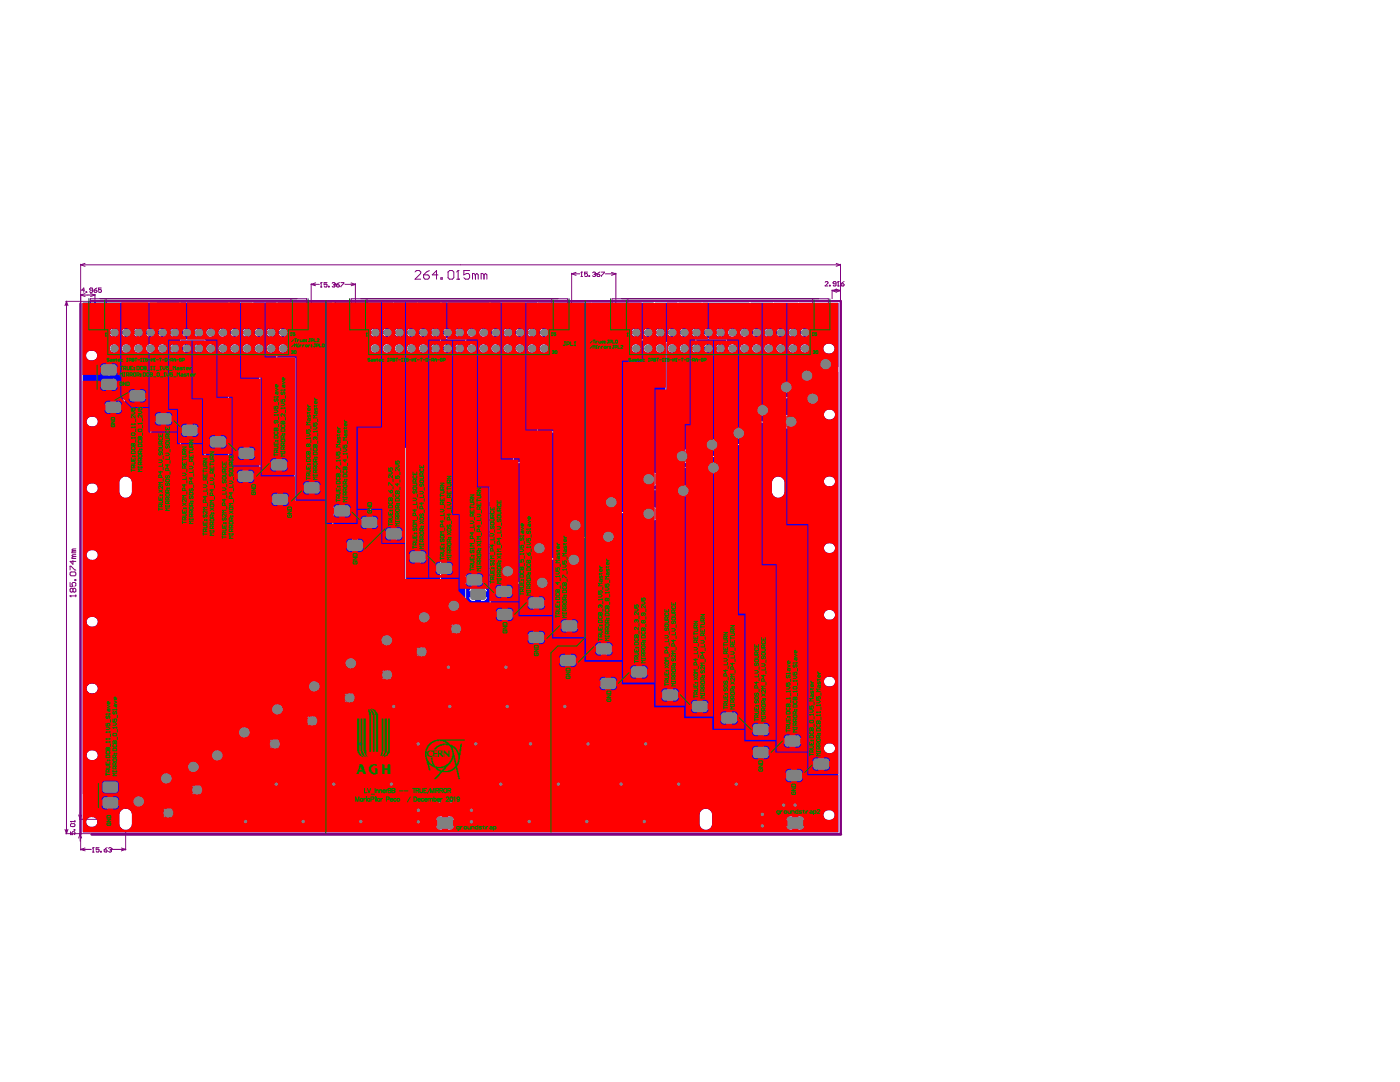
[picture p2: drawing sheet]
<svg xmlns="http://www.w3.org/2000/svg" width="279mm" height="216mm" viewBox="0 0 279 216" stroke-linecap="round" stroke-linejoin="round" font-family="sans-serif">
<path d="M19.9 59.6h39.4M72 59.6h39.4M124 59.6h39.4" fill="none" stroke="#000" stroke-width=".2"/>
<g fill="none" stroke="#800080" stroke-width=".2">
<path d="M16.1 52.7v116.9M16.1 58.9l.9 .3M16.1 58.9h2.9M16.1 52.8l.9 .3M16.1 52.8h151.6M16.9 57.9h-.6l.4-.4v.8M17 52.6l-.9 .2M17 58.6l-.9 .3M17.2 58.2h.1v.1h-.1zM18 59.6h43.2v5.9h-43.2zM18.1 58.6l.9 .3M18.5 57.9h-.5l-.1-.1 .1-.3 .5 .1v.6l-.2 .1-.4-.1"/>
<path d="M18.8 57.9h.4l.2 .3-.5 .1zM19 58.7v6.8M19 58.9l-.9 .3M19.4 57.5l-.6 .4M20.2 57.5h-.6v.4l.3-.1 .3 .1-.1 .4-.5-.1M21.2 59.6v5.9M58.1 59.6v5.9M62.1 56.6v8.9M62.1 56.7l.9 .3M62.1 56.7h1.6M63 56.4l-.9 .3M64 57.3h.2"/>
<path d="M64.1 56.4h.1M64.1 56.4v.9M64.1 56.4l-.1 .1M65.3 56.4h-.6v.4l.3-.1 .3 .1-.2 .5-.4-.2M65.6 57.1h.1v.2h-.1zM66.3 56.5l.4-.1 .2 .3M66.6 56.8h.1M66.7 56.8l.2 .2-.2 .3-.4-.2M66.9 56.7h.1M66.9 56.7l-.2 .1M67.2 56.8h.4l.1 .3-.4 .2zM67.7 56.4l-.5 .4"/>
<path d="M68 56.4h.6l-.6 .9M68.9 56.7h2M70.1 56.4l.8 .3M70.1 59.6h43.1v5.9h-43.1zM70.9 56.7l-.8 .3M70.9 56.6v8.9M73.2 59.6v5.9M82.8 54.3l.3-.3h.6l.3 .3v.3l-1.2 1.1h1.2M84.5 54.8h.9l.3 .3v.3l-.3 .3h-.6l-.3-.3zM85.7 54l-.6 .3-.6 .5M87.4 54.8h-1.1l.8-.8v1.7M88 55.4h.3v.3h-.3z"/>
<path d="M89.4 54.3l.3-.3h.6l.3 .3v1.1l-.3 .3h-.6l-.3-.3zM91.1 55.7h.6M91.4 54h.1M91.4 54v1.7M91.4 54l-.3 .3M93.7 54h-1.1v.8l.6-.2h.2l.3 .2v.6l-.3 .3h-.5l-.3-.3M94.9 54.8l-.3-.2h-.3v1.1M94.9 54.8v.9M94.9 54.8l.3-.2 .2 .2v.9M96.6 54.8l-.3-.2h-.3v1.1M96.6 54.8v.9M96.6 54.8l.3-.2 .3 .2v.9"/>
<path d="M110.1 59.6v5.9M114.1 54.5v11M114.1 54.6l.9 .3M114.1 54.6h1.6M115 54.4l-.9 .2M115.9 55.2h.3M116.1 54.3h.1M116.1 54.3v.9M116.1 54.3l-.2 .1M117.2 54.3h-.5v.4l.3-.1 .2 .1-.1 .5-.4-.2M117.5 55h.2v.2h-.2zM118.3 54.4l.4-.1 .1 .3"/>
<path d="M118.6 54.7h.1M118.7 54.7l.1 .2-.1 .3-.4-.2M118.8 54.6h.1M118.8 54.6l-.1 .1M119.1 54.7h.5l.1 .3-.4 .2zM119.7 54.3l-.6 .4M120 54.3h.6l-.6 .9M120.8 54.6h2.1M122 54.4l.9 .2M122.2 59.6h43.1v5.9h-43.1zM122.9 54.5v11M122.9 54.6l-.9 .3"/>
<path d="M125.3 59.6v5.9M162.2 59.6v5.9M164.7 56.3l.1-.1 .4 .1-.5 .8h.5M165.5 56.9h.2v.2h-.2zM166.1 58h1.6M166.1 57.8v1.8M166.1 58l.8 .3M166.9 56.6h-.5l-.1-.1 .1-.3 .5 .1v.6l-.2 .2-.4-.2M166.9 52.6l.8 .2M166.9 57.7l.8 .3M166.9 57.7l-.8 .3M167.1 57.1h.3"/>
<path d="M167.3 56.2h.1M167.3 56.2v.9M167.3 56.2l-.2 .1M167.7 58l-.8 .3M167.7 52.8l-.8 .3M167.7 52.7v7.2M167.9 56.6h.4l.2 .3-.5 .2zM168.5 56.2l-.6 .4M13.1 60.1h2.8M13.3 60.1l.3 .9M13.3 60.1l-.3 .9M13.3 60.1v106.3"/>
<path d="M16.1 60.1h151.6v106.3h-154.6M39.6 62.6h-.2M39.6 62.5v-.1h-.2v.4M39.6 62.5v.1M39.8 62.7h.1M40.2 62.4l.1 .4 .1-.4 .1 .4 .1-.4M40.7 62.6h.2M41 62.4h-.3v.4h.3M41.2 62.6l.1 .2M41.3 62.4h-.3v.4M41.3 62.5l-.3 .1M41.3 62.4v.1"/>
<path d="M42 62.6h.1M42 62.6v.2l-.2-.1M42.1 62.4h-.3l.2 .2M42.2 62.4v.3h.2M42.3 62.4h.1l.1 .3M42.3 62.4h-.1M42.5 62.7h-.1M42.6 62.7h.1M42.9 62.5l-.2-.1-.1 .3M42.9 62.7h-.3M43 62.4v.4M43.1 62.5l.2 .3"/>
<path d="M43.3 62.4l-.3 .3M43.4 62.6h.2M43.7 62.4h-.3v.4h.3M43.8 62.4h.2M43.9 62.4v.4M44.8 62.5a.19 .19 0 0 0-.3 0 .19 .19 0 0 0 0 .2 .19 .19 0 0 0 .2 0M44.8 62.7h-.1M44.9 62.7h.1M45.6 62.4v.4l-.3-.4v.4M46 62.4v.4l-.3-.4v.4M46.1 62.6h.2M46.4 62.4h-.3v.4h.3"/>
<path d="M46.8 62.5a.19 .19 0 0 0-.3 0 .19 .19 0 0 0 0 .2 .19 .19 0 0 0 .3 0M46.8 62.7h.1M46.9 62.4h.3M47.1 62.4v.4M47.3 62.7h.1M47.8 62.6l.2 .2M48 62.4h-.3v.4M48 62.5l-.3 .1M48 62.4v.1M91.4 62.6h.3v-.2h-.3v.4M91.8 62.7l.1-.3h.2v.3M91.8 62.7h.1"/>
<path d="M91.9 62.7h.2M92.1 62.7h.1M92.2 62.4l.1 .4 .2-.4 .1 .4 .1-.4M92.7 62.6h.2M93 62.4h-.3v.4h.3M93.2 62.6l.2 .2M93.4 62.4h-.3v.4M93.4 62.5l-.3 .1M93.4 62.4v.1M93.8 62.5h.1M93.9 62.5l.2 .1M94.1 62.6h.1"/>
<path d="M94.1 62.6v.2l-.3-.1M94.1 62.4h-.2l-.1 .1M94.2 62.7h.1M94.4 62.4h-.1l-.1 .3M94.4 62.4h.1M94.5 62.4v.3h-.2M94.7 62.7h.1M94.7 62.7h.2M95 62.5l-.3-.1v.3M95 62.7h-.1M95.1 62.4v.4M95.2 62.5l.2 .3"/>
<path d="M95.4 62.4l-.3 .3M95.5 62.6h.1M95.7 62.4h-.2v.4h.2M95.8 62.4h.3M96 62.4v.4M96.5 62.7h.1M96.8 62.5l-.2-.1-.1 .3M96.8 62.7h-.2M97.3 62.7h-.1M97.7 62.4v.4l-.3-.4v.4M98.1 62.4v.4l-.3-.4v.4M98.2 62.6h.2"/>
<path d="M98.5 62.4h-.3v.4h.3M98.6 62.7h.1M98.6 62.7h.2M98.9 62.5l-.3-.1v.3M98.9 62.7h-.1M99 62.4h.3M99.1 62.4v.4M99.6 62.7h.1M99.9 62.6l.2 .2M100.1 62.4h-.3v.4M100.1 62.5l-.3 .1M100.1 62.4v.1"/>
<path d="M143.7 62.6h-.2M143.8 62.5l-.1-.1h-.2v.4M143.8 62.5l-.1 .1M143.9 62.7h.1M144.3 62.4l.1 .4 .1-.4 .1 .4 .1-.4M144.8 62.6h.2M145.1 62.4h-.3v.4h.3M145.3 62.6l.1 .2M145.4 62.4h-.2v.4M145.4 62.5l-.2 .1M145.4 62.4v.1M146.2 62.4h-.3l.3 .3-.1 .1-.2-.1"/>
<path d="M146.4 62.4l-.1 .3h.3M146.4 62.4h.2v.3M146.4 62.4h.1M146.6 62.7h.1M146.7 62.7h.1M147 62.5l-.2-.1-.1 .3M147 62.7h-.2M147.2 62.4v.4M147.3 62.5l.1 .3M147.4 62.4l-.2 .3M147.5 62.6h.2M147.8 62.4h-.3v.4h.3"/>
<path d="M147.9 62.4h.3M148 62.4v.4M148.9 62.5a.19 .19 0 0 0-.3 0 .19 .19 0 0 0 0 .2 .19 .19 0 0 0 .3 0M148.9 62.7h.1M149 62.7h.1M149.7 62.4v.4l-.3-.4v.4M150.1 62.4v.4l-.2-.4v.4M150.3 62.6h.1M150.5 62.4h-.2v.4h.2M150.9 62.5a.19 .19 0 0 0-.2 0 .19 .19 0 0 0-.1 .2 .19 .19 0 0 0 .3 0M150.9 62.7h.1M151 62.4h.3"/>
<path d="M151.2 62.4v.4M151.4 62.7h.1M151.6 62.4h-.2v.3M151.6 62.4h.1M151.6 62.4l.1 .3h-.3M152 62.6l.1 .2M152.1 62.4h-.3v.4M152.1 62.5l-.3 .1M152.1 62.4v.1M14 118.9h.1M14 116.2v.8h.6l-.2-.4 .2-.4h.3l.2 .2v.4l-.2 .2M14 114.3l.2-.2h.7l.2 .2v.4l-.2 .2h-.7l-.2-.2z"/>
<path d="M14 118.9h1.1M14 118.9l.2 .2M14 113.7v-.7h.2l.7 .7h.2M14.6 109.9l-.2 .4h.7M14.6 111.1l-.2 .3h.7M14.6 117.6l.2-.2 .3 .2v.4l-.2 .1-.3-.1M14.6 117.6l-.2-.2-.4 .2v.4l.2 .1 .4-.1M14.6 111.8v.8l-.6-.6h1.1M14.6 117.6v.4M14.6 111.1h.5M14.6 109.9h.5M14.9 115.7h.2v.1h-.2z"/>
<path d="M15.1 118.7v.4M15.1 110.7h-.5l-.2 .2 .2 .2M15.1 109.5h-.5l-.2 .2 .2 .2M13 165.5l.3 .9M13.6 165.5l-.3 .9M14.1 163.9h.1M14.1 163.9l.1 .2M14.1 164.5l.1-.1h.6l.1 .4-.1 .1h-.6zM14.1 166v.5h.4l-.1-.3 .1-.2 .4 .1-.1 .4M14.1 163.9h.8M14.8 165.5h.1v.2h-.1zM14.9 163.8v.3"/>
<path d="M15.7 162.6l.3 .9M15.8 163.5h6.9M16 166.4l-.3 .8M16 162v1.5M16 166.4v1.4M16 166.4l.3 .8M16.1 169.5h2.1M16.1 169.5l.9 .3M16.3 162.6l-.3 .9M17 169.2l-.9 .3M18.5 170h.3M18.6 169.1h.1"/>
<path d="M18.6 169.1v.9M18.6 169.1l-.1 .2M19.8 169.1h-.6v.5l.3-.2 .3 .2-.2 .4-.4-.1M20.1 169.9h.1v.1h-.1zM20.8 169.6h.4l.2 .3-.5 .1zM21.4 169.1l-.6 .5M21.7 169.3l.4-.2 .2 .3M22 169.6h.1M22.1 169.6l.2 .1-.2 .3-.4-.1M22.3 169.4h.1M22.3 169.4l-.2 .2M22.5 169.5h2.6"/>
<path d="M24.2 169.2l.9 .3M25.1 165.8v3.8M25.1 169.5l-.9 .3"/>
<circle cx="39.9" cy="62.6" r=".19"/>
<circle cx="45" cy="62.6" r=".19"/>
<circle cx="47.4" cy="62.6" r=".19"/>
<circle cx="97.1" cy="62.6" r=".21"/>
<circle cx="99.5" cy="62.6" r=".21"/>
<circle cx="144" cy="62.6" r=".19"/>
<circle cx="149.2" cy="62.6" r=".19"/>
</g>
<path d="M16 60.6v105.9M167.8 60v106.5" fill="none" stroke="#800080" stroke-width=".46"/>
<path d="M18.3 166.5h149.5" fill="none" stroke="#800080" stroke-width=".57"/>
<path d="M18 60h149.8" fill="none" stroke="#800080" stroke-width=".34"/>
<g fill="none" stroke="#c0c073" stroke-width=".2">
<path d="M66.9 60.4v75.4h5.5v30.2M118.1 60.4v43.1h5.5v62.3M140.4 77h.5v.4l-.3-.1-.2 .4 .2 .1 .3-.1M141.2 77v.5l.2 .3 .3-.3v-.5M142.4 77.2l-.1-.2-.4 .2 .5 .6h-.5M142.7 77.9h.5M143 75.7h.5v.3l-.2-.1-.3 .1 .2 .4 .3-.1M143.5 77.8h.3M143.7 77h.1M143.7 77v.8M143.7 77l.1 .2M143.8 75.7v.5l.2 .2 .3-.2v-.5"/>
<path d="M144.2 77.8h.2M144.3 77h.1M144.3 77v.8M144.3 77l.1 .2M144.7 77.9h.5M145 75.8l-.1-.1-.4 .1 .5 .6h-.5M145.3 76.5h.5M145.4 77.2l.1-.2 .4 .2-.1 .6-.4-.1zM146.2 76.4h.2M146.3 75.7h.1M146.3 75.7v.7M146.3 75.7l.1 .1"/>
<path d="M146.3 77.8h.2M146.4 77h.1M146.4 77v.8M146.4 77l.1 .2M146.5 73.1h-.5l.2-.3 .3 .1-.1 .4h-.2M146.7 76.5h.5M146.8 77.9h.5M146.8 72.8l.2 .5 .3-.5M147.4 75.8l.1-.1 .4 .1-.1 .6-.4-.1zM147.5 77.2l.5-.2v.8l-.5-.1 .1-.3zM147.6 77.4h.4M147.9 72.8l-.4 .1v.4h.4l.1-.1-.1-.1h-.4"/>
<path d="M148 77.4h.1M148.1 76.5h.5M148.3 77.2l.1-.2 .4 .2-.2 .6-.3-.1M148.4 71.7h-.5l.1-.3 .4 .2-.1 .3h-.3M148.4 73.3h.3M148.7 71.4l.2 .5 .3-.5M148.7 72.6h-.2v.7M148.9 75.8l.5-.1v.7l-.5-.1 .1-.3zM148.9 72.7l.1-.1 .4 .1-.1 .2-.4 .2 .1 .2 .4-.1M149 76h.4M149.1 77h.4v.8l-.5-.1zM149.4 76h.1"/>
<path d="M149.6 75.8l.2-.1 .3 .1-.1 .6-.4-.1M149.7 73.4h.4M149.8 71.4l-.4 .2v.3h.4l.1-.1-.1-.1h-.4M150 77.3l.1 .1zM150 77.7l.1 .1zM150.3 71.9h.2M150.4 75.8l.5-.1v.7l-.5-.1zM150.4 72.6h.5v.3l-.4-.1-.1 .4 .1 .1 .4-.1M150.5 71.2h-.1v.7M150.6 77.5l-.2 .3M150.8 71.3l.1-.1 .4 .1-.2 .3-.3 .1 .1 .2 .4-.1M150.9 77.5h-.4l-.1-.3 .5-.2v.8"/>
<path d="M151.1 77.2l.2-.2 .3 .2-.1 .6-.4-.1zM151.1 72.6v.5l.3 .2 .2-.2v-.5M151.4 76.3l.1 .1zM151.4 75.9l.1 .1zM151.5 72.1h.5M151.8 75.7h.5v.7h-.5M152 76h.3M152 73.3h.3M152.1 77.5l-.2 .3M152.1 72.6h.1M152.1 72.6v.7M152.1 72.6l.2 .1"/>
<path d="M152.3 71.2h.5v.4l-.3-.2-.2 .2 .1 .3 .4-.1M152.4 77.5h-.4l-.1-.3 .5-.2v.8M152.5 75.7v.6l.1 .1 .4-.1v-.6M152.5 73.4h.5M152.9 77.5l-.3 .3M153 71.2v.5l.3 .2 .2-.2v-.5M153.1 77.5h-.4l-.1-.3 .5-.2v.8M153.4 73.3h.2M153.5 76.2l-.3 .2M153.5 77h.2M153.5 77.8h.2M153.5 72.6h.1"/>
<path d="M153.5 72.6v.7M153.5 72.6l.1 .1M153.6 77v.8M153.7 76.2h-.3l-.2-.4 .5-.1v.7M153.9 71.9h.2M154 75.7h.5M154 77.8v-.8l.2 .3 .3-.3v.8M154 71.2h.1M154 71.2v.7M154 71.2l.1 .1M154 73.3h.3M154.1 72.6h.1"/>
<path d="M154.1 72.6v.7M154.1 72.6l.2 .1M154.2 75.7v.7M154.4 72.1h.5M154.5 73.4h.5M155.1 71.3l.1-.1 .4 .1-.1 .6-.4-.1zM155.4 72.6h.3v.7l-.5-.1zM155.4 72.9h.3M155.7 72.9h.1M155.9 72.1h.5M156 72.7l.1-.1 .4 .1-.1 .6-.4-.1M156.6 71.3l.5-.1v.7l-.5-.1 .1-.2z"/>
<path d="M156.7 71.6h.4M156.7 72.7l.5-.1v.7l-.5-.1zM157.1 74.7l.5-.1v.7l-.5-.1zM157.1 71.6h.1M157.4 71.3l.1-.1 .4 .1-.2 .6-.3-.1M157.7 72.8l.2 .1zM157.7 73.2l.2 .1zM157.8 74.6v.7l.6-.7v.7M158.1 71.3l.5-.1v.7l-.5-.1zM158.4 73.1l-.3 .2M158.6 73.1h-.4l-.1-.4 .5-.1v.7M158.6 74.7l.1-.1 .4 .1v.5l-.1 .1-.4-.1v-.3h.3"/>
<path d="M158.7 77.6l1.5 1.4M158.9 72.7l.1-.1 .4 .1-.2 .6-.3-.1zM159.1 71.8l.1 .1zM159.1 71.4l.1 .2zM159.5 71.2h.5v.7h-.5M159.7 71.6h.3M159.9 73.1l-.3 .2M160.1 73.1h-.4l-.1-.4 .5-.1v.7M160.2 71.2v.6l.2 .1 .3-.1v-.6M160.6 73.1l-.2 .2M160.8 73.1h-.3l-.1-.4 .4-.1v.7M161.2 71.7l-.2 .2"/>
<path d="M161.2 72.6h.3M161.2 73.3h.3M161.3 72.6v.7M161.5 71.7h-.4l-.1-.4 .5-.1v.7M161.7 71.2h.5M161.7 73.3v-.7l.3 .2 .2-.2v.7M162 71.2v.7M164.3 79.4l.5-.1v.7l-.5-.1zM164.9 74.1l-2 2M165.1 79.3v.7l.5-.7v.7M165.8 79.4l.2-.1 .3 .1v.5l-.3 .1-.2-.4h.3M100.8 97.6h.6l.1 .1-.1 .4h-.6"/>
<path d="M100.8 99.7h.7v.3l-.6 .2zM100.8 96.1v.5M100.8 98.8v-.5h.7v.5M100.8 96.3h.7M101 99.1l.1 .1zM101.1 98.3v.3M101.3 96.8l-.2 .5-.3-.1v-.4h.7M101.3 97.1l.2 .2M101.4 99.1l.1 .1zM102.1 99.1l.6-.2 .2 .4-.6 .1zM102.1 96.9h.8M102.1 96.8v.3"/>
<path d="M102.6 99.7l-.1 .5-.4-.2v-.3h.8M102.6 97.4l-.1 .5-.4-.1v-.4h.8M102.6 98.2l-.1 .5-.4-.1v-.4h.8M102.6 98.4l.3 .3M102.6 97.7l.3 .2M102.6 99.9l.3 .3M102.9 96.1h-.8l.3 .2-.3 .3h.8M102.9 96.8v.3M106.6 99.6h.7v.4l-.6 .1zM106.6 96h.6l.1 .1-.1 .4h-.6M106.6 98.1h.7v.4l-.6 .1zM106.6 94.5v.5"/>
<path d="M106.6 97.2v-.5h.7v.5M106.6 94.8h.7M106.7 99.4l-.1-.2 .1-.3 .6 .1-.1 .4M106.8 97.5l.1 .1zM106.9 99.6h.1M106.9 96.7v.3M106.9 99.6v.4M107.1 95.3l-.2 .5-.3-.2v-.3h.7M107.1 95.5l.2 .3M107.2 97.5l.1 .1zM107.9 97.5l.7-.1 .1 .3-.6 .2zM107.9 99.5h.8v.4l-.6 .1z"/>
<path d="M107.9 95.3v.2M107.9 95.4h.8M108.2 98.9l.1 .1zM108.4 95.9l-.1 .5-.4-.2v-.3h.8M108.4 96.6l-.1 .5-.4-.1v-.4h.8M108.4 98.1l-.1 .5-.4-.1v-.4h.8M108.4 96.9l.3 .2M108.4 96.1l.3 .3M108.4 98.4l.3 .2M108.6 98.9l.1 .1zM108.7 94.5h-.8l.3 .3-.3 .2h.8M108.7 95.3v.2"/>
<path d="M113.7 95.3h.1M113.7 87.1v.5M113.7 89.8v-.5h.8v.5M113.7 90.7h.8v.3l-.6 .2zM113.7 92.2h.8v.3l-.6 .1zM113.7 98.7v.2h.8M113.7 87.3h.8M113.7 88.5h.7l.1 .2-.1 .3h-.7M113.7 95.3h.8M113.7 95.8h.5l.3 .2-.3 .3h-.5M113.9 91.9l-.2-.1 .2-.4 .6 .1-.1 .4M113.9 95.1l-.2 .2"/>
<path d="M114 90l.1 .2zM114 99.5l.1 .4h.4v-.4l-.1-.1-.2 .1v.4M114.1 92.2h.1M114.1 89.3v.2M114.1 92.2v.3M114.2 87.8l-.1 .5-.4-.1v-.4h.8M114.2 88l.3 .3M114.4 96.5l.1 .1-.1 .4-.4-.1 .1-.4h-.4v.5M114.4 98l.1 .1-.1 .4-.3-.1-.1-.4-.3 .1 .2 .4M114.4 90l.1 .2zM114.5 94h-.8l.4-.4v.5M114.5 95.1v.3"/>
<path d="M114.5 98.7v.3M114.6 92.9v.5M114.6 94.4v.5M114.6 97.2v.5M115.1 96.6h.1M115.1 97.1h.5l.3 .3-.3 .2h-.5M115.1 96.6h.8M115.1 90l.6-.1 .2 .4-.7 .1zM115.1 92h.8v.4l-.7 .1zM115.1 93.5h.8v.4l-.7 .1zM115.1 87.8v.2M115.1 95v.5l.8-.5"/>
<path d="M115.1 87.9h.8M115.2 93.3l-.1-.2 .1-.3 .7 .1-.2 .4M115.2 96.5l-.1 .1M115.4 91.4l.1 .1zM115.5 93.5h.1M115.5 93.5v.4M115.6 90.9l.3 .3M115.6 89.2l-.1 .5-.4-.2v-.3h.8M115.6 89.4l.3 .3M115.6 90.7l-.1 .5-.4-.2v-.3h.8M115.6 88.4l-.1 .5-.4-.1v-.4h.8M115.6 88.7l.3 .2"/>
<path d="M115.7 91.4l.2 .1zM115.7 97.9l.2 .1-.2 .4-.3-.2 .1-.3h-.4v.5M115.7 99.4l.2 .1-.2 .4-.2-.2-.1-.3-.3 .1 .1 .4M115.9 87.1h-.8l.3 .2-.3 .3h.8M115.9 87.8v.2M115.9 96.5v.3M116 94.3v.5M116 95.8v.5M116 98.6v.5M119.7 91h.1M119.7 86.4h.7v.3l-.6 .2zM119.7 87.9h.7v.3l-.6 .2z"/>
<path d="M119.7 85.5v-.5h.7v.5M119.7 84.2h.6l.1 .2-.1 .3h-.6M119.7 82.8v.5M119.7 94.4v.2h.7M119.7 83h.7M119.7 91h.7M119.7 91.5h.4l.3 .2-.3 .3h-.4M119.8 87.6l-.1-.1 .1-.4h.5l.1 .1-.1 .4M119.8 89.3l-.1 .4 .2 .1M119.8 90.8l-.1 .2M119.9 89.8h.1M119.9 85.7l.1 .2z"/>
<path d="M119.9 95.2l.1 .4h.4v-.4l-.1-.1-.2 .1v.4M119.9 95.8l.5 .3-.5 .2M120 87.9h.1M120 89.7l-.1 .1M120 85v.2M120 87.9v.3M120 89.6v.1M120.1 96.6v.5l-.2-.2 .1-.3h.3l.1 .3M120.1 83.5l-.1 .5-.3-.1v-.4h.7M120.1 83.8l.3 .2M120.3 89.3l.1 .4-.1 .1-.3-.1M120.3 93.7l.1 .1-.1 .4-.3-.1-.1-.4-.2 .1 .1 .4"/>
<path d="M120.3 92.2l.1 .1-.1 .4-.4-.1 .1-.4h-.3v.5M120.3 85.7l.1 .2zM120.4 90.8v.3M120.4 94.4v.3M120.5 88.6v.5M120.5 90.1v.5M120.5 93v.4M121 92.3h.1M121 89.2h.8v.4l-.7 .1zM121 85.7l.6-.1 .2 .4-.7 .1zM121 87.7h.8v.4l-.7 .1zM121 83.6h.8"/>
<path d="M121 83.5v.3M121 95.8v.1h.8M121 92.8h.5l.3 .3-.3 .2h-.5M121 92.3h.8M121.1 89l-.1-.2 .1-.3 .7 .1-.2 .4M121.1 92.2l-.1 .1M121.3 96.6l.1 .3h.4v-.3l-.2-.2-.1 .2v.3M121.3 87.1l.1 .1zM121.3 97.2l.5 .2-.5 .3M121.4 89.2h.1M121.4 90.8l.1-.1 .3 .1-.2 .4-.2-.1M121.4 90.8l-.1-.1-.3 .1 .1 .4 .3-.1"/>
<path d="M121.4 89.2v.4M121.4 90.8v.3M121.5 97.9v.5l-.2-.1 .1-.4h.2l.2 .4M121.5 86.4l-.1 .5-.4-.2v-.3h.8M121.5 84.1l-.1 .5-.4-.1v-.4h.8M121.5 84.9l-.1 .5-.4-.2v-.3h.8M121.5 85.1l.3 .3M121.5 84.4l.3 .2M121.5 86.6l.3 .3M121.6 95.1l.2 .1-.2 .4-.2-.2-.1-.3-.3 .1 .1 .4M121.6 93.6l.2 .1-.2 .4-.3-.2 .1-.3h-.4v.5M121.6 87.1l.2 .1z"/>
<path d="M121.8 82.8h-.8l.3 .2-.3 .3h.8M121.8 83.5v.3M121.8 92.2v.3M121.8 95.8v.3M121.9 90v.5M121.9 91.5v.5M121.9 94.3v.5M123.8 99.1l3.7 3.7M127.1 86.1v.8l.5-.8v.8M128.1 86.6l-.3 .3M128.3 86.6h-.4l-.1-.4 .5-.1v.8M128.4 84.7v.8l.5-.8v.8"/>
<path d="M128.6 86.1v.6l.1 .2 .4-.2v-.6M129.2 84.7v.7l.1 .1 .4-.1v-.7M129.3 86.1h.5M129.6 86.1v.8M130.1 86.1h.5v.8h-.5M130.2 85.2l-.3 .3M130.3 86.5h.3M130.4 85.2h-.3l-.2-.3 .5-.2v.8M130.7 84.7h.5M130.9 84.7v.8M131.1 86.6l-.3 .3M131.2 94.5h1.1l2.4 2.3"/>
<path d="M131.3 86.6l-.5-.1 .1-.4h.4v.8M131.4 84.7h.5v.8h-.5M131.6 87h.5M131.6 83.2h.5v.8h-.5M131.7 85.1h.2M131.7 96.5v.5M131.7 99.2v-.5h.8v.5M131.7 96.7h.8M131.7 98h.6l.2 .1-.2 .3h-.6M131.9 83.6h.2M132 99.4l.1 .2zM132.1 98.7v.2"/>
<path d="M132.2 97.2l-.1 .5-.4-.1v-.4h.8M132.2 97.5l.3 .2M132.3 86.1v.5l.2 .3 .3-.3v-.5M132.3 99.4l.2 .2zM132.4 83.4l.1-.2 .4 .2-.2 .6-.3-.1M132.4 85.2l-.2 .3M132.7 85.2h-.4l-.1-.3 .5-.2v.8M132.9 85.6h.5M133 81.9v.7l.5-.7v.7M133.1 99.4l.6-.1 .1 .4-.6 .1zM133.1 97.2v.3M133.1 97.3h.7"/>
<path d="M133.4 83.7l-.3 .3M133.5 86.1v.8h-.5M133.6 98.6l-.1 .5-.4-.2v-.3h.7M133.6 98.8l.2 .3M133.6 97.8l-.1 .5-.4-.1v-.4h.7M133.6 98.1l.2 .2M133.6 83.7h-.4l-.1-.3 .5-.2v.8M133.6 89.6l.8-.8h3.3l.8 .8v2.8l-.7 .7h-3.5l-.7-.7zM133.7 84.7v.5l.2 .3 .3-.3v-.5M133.8 87h.5M133.8 96.5h-.7l.2 .2-.2 .3h.7M133.8 97.2v.3"/>
<path d="M133.8 83.2v.7l.2 .1 .3-.1v-.7M134 82.4l-.3 .2M134.2 82.4h-.4l-.1-.4 .5-.1v.7M134.5 81.9v.6l.1 .1 .4-.1v-.6M134.5 86.4h.1M134.5 86.4l.2 .1M134.6 83.4l.1-.2 .4 .2-.1 .6-.4-.1zM134.7 86.5l-.2 .1 .2 .3 .3-.2M134.7 86.5h.1M134.9 84.7v.8h-.5M135 86.2l-.3-.1-.2 .3M135.2 85.6h.5"/>
<path d="M135.2 81.9h.5M135.3 83.4l.2-.2 .3 .2-.1 .2-.4 .1 .2 .3 .3-.1M135.5 81.9v.7M135.8 86.6h-.4l-.1-.4 .5-.1v.8M135.9 85.1h.5l-.4-.4v.8M136 81.9h.5v.7h-.5M136 87h.5M136 93.1l6.1 6.1v.4M136.1 84.1h.5M136.2 82.2h.3M136.4 99.9v.2l.4-.1-.1-.4h-.6l-.1 .2 .1 .3M136.8 86.2l.4-.1 .1 .3-.4 .1-.1 .2 .1 .2 .4-.2"/>
<path d="M136.8 83.2v.5l.3 .3 .2-.3v-.5M137 82.4l-.3 .2M137.2 85.2h-.4l-.1-.3 .5-.2v.8M137.2 82.4h-.4l-.1-.4 .5-.1v.7M137.4 85.6h.5M137.5 82.7h.5M138 86.2l-.1-.1-.4 .1 .5 .7h-.5M138.1 83.2v.8h-.5M138.1 84.9l.4-.2 .1 .3-.3 .1-.2 .3 .2 .1 .3-.1M138.2 81.9v.5l.3 .2 .2-.2v-.5M138.3 86.1l.5 .8M138.3 84.1h.5"/>
<path d="M138.8 86.1l-.5 .8M138.9 91.8l1.3 1.4M138.9 84.9l.1-.2 .4 .2-.1 .6-.4-.1zM139.1 83.5h.1M139.1 83.5l.1 .1M139.2 83.6l-.1 .1 .1 .3 .4-.1M139.2 83.6h.1M139.3 86.4l.1 .1zM139.3 86.7l.1 .2zM139.4 81.9v.7h-.5M139.6 83.4l-.4-.2-.1 .3M139.6 84.7l.5 .8"/>
<path d="M139.7 82.7h.5M139.9 86.6l-.3 .3M140.1 86.6h-.3l-.2-.4 .5-.1v.8M140.1 84.7l-.5 .8M140.3 83.7h-.4l-.1-.3 .5-.2v.8M140.4 86.2l.1-.1 .4 .1-.1 .7-.4-.2zM140.4 82.2h.5l-.3-.3v.7M140.6 84.1h.5M140.6 85l.2 .1zM140.6 85.4l.2 .1zM141 84.7h.5v.8h-.5M141.3 85.1h.2"/>
<path d="M141.3 83.4l.1-.2 .4 .2-.1 .2-.4 .1 .1 .3 .4-.1M141.4 86.6l-.3 .3M141.6 86.6h-.3l-.2-.4 .5-.1v.8M141.7 82.4h-.4l-.1-.4 .5-.1v.7M141.8 84.7v.7l.1 .1 .4-.1v-.7M141.9 96.6h.8v.4l-.2 .2h-.5zM141.9 82.7h.5M142.1 86.6l-.2 .3M142.3 95.4v.2l.4-.1-.2-.4h-.5l-.1 .1 .1 .4M142.4 86.6h-.4l-.1-.4 .5-.1v.8M142.6 83.4l-.2-.2-.3 .2 .5 .6h-.5M142.7 95.9h-.8l.8 .5h-.8"/>
<path d="M142.7 82l.1-.1 .4 .1-.1 .2-.4 .2 .1 .2 .4-.1M142.7 86.1h.3M142.7 85.2l-.2 .3M142.7 86.9h.3M142.8 83.2l.5 .8M142.9 86.1v.8M143 85.2l-.5-.1 .1-.4h.4v.8M143.2 86.9v-.8l.3 .3 .2-.3v.8M143.2 84.7h.5M143.3 83.2l-.5 .8M143.4 82l.2-.1 .3 .1-.1 .6-.4-.1zM143.5 84.7v.8"/>
<path d="M143.8 83.9l.1 .1zM143.8 83.5l.1 .1zM144.2 81.9l.5 .7M144.4 83.7l-.2 .3M144.7 83.7h-.4l-.1-.3 .5-.2v.8M144.7 81.9l-.5 .7M144.9 83.4l.1-.2 .4 .2-.1 .6-.4-.1zM145.2 82.5l.1 .1zM145.2 82.1l.1 .1zM145.5 86.6l-1.4 2.3M145.5 81.9h.5v.7h-.5M145.8 82.2h.2"/>
<path d="M145.9 83.7l-.2 .3M146.2 83.7h-.4l-.1-.3 .5-.2v.8M146.3 81.9v.6l.1 .1 .4-.1v-.6M146.7 83.7l-.3 .3M146.9 83.7h-.4l-.1-.3 .5-.2v.8M147.3 82.4l-.3 .2M147.3 83.2h.2M147.3 84h.2M147.4 83.2v.8M147.5 82.4h-.3l-.2-.4 .5-.1v.7M147.8 81.9h.5M147.8 84v-.8l.2 .3 .3-.3v.8"/>
<path d="M148 81.9v.7M150.8 90.3h.1M150.8 91.7h.1M150.8 83.6v.5M150.8 86.4v-.5h.8v.5M150.8 87.2h.8v.4l-.6 .1zM150.8 88.7h.8v.4l-.6 .1zM150.8 83.9h.8M150.8 85.1h.7l.1 .1-.1 .4h-.7M150.8 90.3h.8M150.8 91.7h.8M150.8 92.2h.5l.3 .3-.3 .2h-.5"/>
<path d="M151 88.5l-.2-.1 .2-.4 .6 .1-.1 .4M151 90.2l-.2 .1M151 91.6l-.2 .1M151 96.8l.6 .1M151.1 95.3l.1 .4h.4v-.4l-.1-.1-.2 .1v.4M151.1 86.6l.1 .1zM151.1 96.7v.2M151.1 98.1h.5M151.2 88.7h.1M151.2 85.9v.2M151.2 88.7v.4M151.3 97.3v.5l-.2-.1 .1-.4 .4 .1v.3"/>
<path d="M151.3 84.4l-.1 .5-.4-.1v-.4h.8M151.3 84.6l.3 .3M151.3 98.1l-.2 .3M151.5 93l.1 .1-.1 .4-.4-.2 .1-.3h-.4v.5M151.5 86.6l.1 .1zM151.6 95.9v.4l-.1 .1-.2-.1-.1-.4-.1 .5M151.6 90.2v.3M151.6 91.6v.2M151.6 94.4h-.8l.3 .3-.3 .2h.8M151.7 89.5v.5M151.7 90.8v.5M151.7 93.7v.5"/>
<path d="M152.2 91.7h.1M152.2 93.8h.1M152.2 86.6l.6-.1 .2 .4-.7 .1zM152.2 88.6h.8v.4l-.7 .1zM152.2 90.1h.8v.4l-.7 .1zM152.2 91.7h.8M152.2 92.3l.6-.1 .2 .4-.7 .1zM152.2 84.4v.2M152.2 84.5h.8M152.2 93.8h.8M152.2 94.3h.5l.3 .3-.3 .2h-.5M152.3 93.7l-.1 .1"/>
<path d="M152.3 89.8l-.1-.1 .1-.3h.5l.2 .1-.2 .3M152.3 91.6l-.1 .1M152.3 98.9l.7 .1M152.5 88l.1 .1zM152.5 97.4l.1 .4h.4v-.4l-.2-.1-.1 .1v.4M152.5 98.8v.2M152.6 90.1h.1M152.6 90.1v.4M152.7 99.4v.5l-.2-.1 .1-.4h.2l.2 .4M152.7 85.7l-.1 .5-.4-.1v-.4h.8M152.7 86l.3 .2M152.7 87.2l-.1 .5-.4-.1v-.4h.8"/>
<path d="M152.7 85l-.1 .5-.4-.1v-.4h.8M152.7 85.2l.3 .3M152.7 87.5l.3 .2M152.8 95.1l.2 .1-.2 .4-.3-.2 .1-.3h-.4v.5M152.8 88l.2 .1zM153 83.6h-.8l.3 .3-.3 .2h.8M153 98.1l-.2 .5-.2-.5-.1 .5M153 84.4v.2M153 91.6v.2M153 93.7v.3M153 96.6h-.8l.3 .2-.3 .3h.8M153.1 90.8v.5"/>
<path d="M153.1 93v.5M153.1 95.8v.5M154.1 81.9l1.7 1.8M157.2 87.7h.8v.4l-.1 .1h-.6zM157.6 86.4v.2h.3l.1-.3-.1-.2h-.6l-.1 .2 .1 .3M158 86.9h-.8l.8 .5h-.8M62 119.4v.5M62 119.6h.7M64.1 119.4h-.7l.2 .2-.2 .3h.7M69 119.7h.8v.4l-.7 .1zM69 118.2h.8v.4l-.7 .1zM69 114.6v.5"/>
<path d="M69 117.3v-.5h.8v.5M69 114.9h.8M69 116.1h.6l.2 .1-.2 .4h-.6M69.1 119.5l-.1-.2 .1-.3 .7 .1-.2 .4M69.3 117.6l.1 .1zM69.4 119.7h.1M69.4 116.8v.3M69.4 119.7v.4M69.5 115.4l-.1 .4-.4-.1v-.3h.8M69.5 115.6l.3 .2M69.6 117.6l.2 .1zM70.4 118.1v-.5h.7v.5"/>
<path d="M70.4 119.7h.7v.4l-.6 .1zM70.4 116.8v.5M70.4 117.1h.7M70.6 119.1l.2 .1zM70.8 115.4v.4M70.8 117.6v.2M70.9 118.3l-.1 .5-.4-.1v-.4h.7M70.9 118.6l.2 .2M71 116.1l.1 .4-.2 .1-.1-.4-.3-.1-.1 .1 .1 .4M71 119.1l.1 .1zM71.1 114.6h-.7l.2 .3-.2 .2h.7M71.1 115.4h-.5l-.2 .2 .2 .2h.5"/>
<path d="M76.1 117.8h.1M76.1 114.7h.8v.3l-.6 .2zM76.1 118.3h.5l.3 .2-.3 .3h-.5M76.1 109.6v.5M76.1 112.3v-.5h.8v.5M76.1 113.2h.8v.3l-.6 .2zM76.1 109.8h.8M76.1 111.1h.7l.1 .1-.1 .4h-.7M76.1 117.8h.8M76.3 114.4l-.2-.1 .2-.4 .6 .1-.1 .4M76.3 117.6l-.2 .2M76.4 112.6l.1 .1z"/>
<path d="M76.5 114.7h.1M76.5 116.2l.4 .1-.1 .4-.3-.2zM76.5 111.8v.3M76.5 114.7v.3M76.5 116.2l-.4 .5M76.6 110.3l-.1 .5-.4-.1v-.4h.8M76.6 110.6l.3 .2M76.8 119l.1 .1-.1 .4-.4-.1 .1-.4h-.4v.5M76.8 112.6l.1 .1zM76.9 117.6v.3M77 115.4v.5M77 116.9v.5"/>
<path d="M77 119.8v.5M77.5 119.1h.1M77.5 116h.8v.4l-.7 .1zM77.5 119.6h.5l.3 .3-.3 .2h-.5M77.5 112.6l.6-.2 .2 .4-.7 .1zM77.5 114.5h.8v.4l-.7 .1zM77.5 110.3v.3M77.5 110.4h.8M77.5 119.1h.8M77.6 115.8l-.1-.1 .1-.4 .7 .1-.2 .4M77.6 119l-.1 .1M77.8 113.9l.1 .1z"/>
<path d="M77.9 116h.1M77.9 116v.4M78 113.2v.3l-.4 .2-.1-.5h.8M78 111.7l-.1 .5-.4-.1v-.4h.8M78 111.9l.3 .3M78 110.9l-.1 .5-.4-.1v-.4h.8M78 111.2l.3 .2M78 113.4l.3 .3M78.1 117.5l.2 .1-.2 .4-.3-.1 .1-.4h-.4v.5M78.1 113.9l.2 .1zM78.3 109.6h-.8l.3 .2-.3 .3h.8M78.3 110.3v.3"/>
<path d="M78.3 119v.3M78.4 116.8v.5M78.4 118.3v.5M84.6 113.6h.1M84.6 114.1h.5l.3 .3-.3 .2h-.5M84.6 105.6h.8M84.6 106.9h.7l.1 .1-.1 .4h-.7M84.6 110.5h.8v.4l-.6 .1zM84.6 105.4v.5M84.6 108.1v-.5h.8v.5M84.6 109h.8v.4l-.6 .1zM84.6 117.1v.1h.8"/>
<path d="M84.6 113.6h.8M84.8 113.5l-.2 .1M84.8 110.2l-.2-.1 .2-.3h.5l.1 .1-.1 .3M84.9 117.8l.1 .4h.4v-.4l-.1-.1-.2 .1v.4M84.9 108.4l.1 .1zM84.9 118.5l.5 .2-.5 .3M85 110.5h.1M85 112l-.4 .5M85 112l.4 .1-.1 .4-.3-.1zM85 107.6v.3M85 110.5v.4M85.1 119.2v.5l-.2-.1 .1-.4h.3l.1 .4"/>
<path d="M85.1 106.1v.4l-.3 .1-.2-.5h.8M85.1 106.4l.3 .2M85.3 116.3l.1 .2-.1 .3-.3-.1-.1-.4-.3 .2 .2 .3M85.3 114.8l.1 .2-.1 .3-.4-.1 .1-.4h-.4v.5M85.3 108.4l.1 .1zM85.4 113.5v.2M85.4 117.1v.2M85.5 111.2v.5M85.5 112.7v.5M85.5 115.6v.5M86 115h.1M86 108.4l.6-.1 .2 .3-.7 .2z"/>
<path d="M86 111.9h.8v.3l-.7 .2zM86 110.4h.8v.3l-.7 .2zM86 115.5h.5l.3 .2-.3 .3h-.5M86 106.1v.3M86 118.5v.1h.8M86 106.3h.8M86 115h.8M86.1 111.6l-.1-.1 .1-.4h.5l.2 .1-.2 .4M86.1 114.8l-.1 .2M86.3 119.2l.1 .4h.4v-.4l-.2-.1-.1 .1v.4M86.3 109.8l.1 .1zM86.3 119.8l.5 .3-.5 .2"/>
<path d="M86.4 111.9h.1M86.4 111.9v.3M86.5 109l-.1 .5-.4-.1v-.4h.8M86.5 109.3l.3 .2M86.5 106.8l-.1 .5-.4-.2v-.3h.8M86.5 107.5l-.1 .5-.4-.1v-.4h.8M86.5 107.8l.3 .2M86.5 107l.3 .3M86.6 113.4l.2 .1-.2 .4-.3-.2 .1-.3h-.4v.5M86.6 117.7l.2 .1-.2 .4-.2-.1-.1-.4-.3 .1 .1 .4M86.6 109.8l.2 .1zM86.6 116.2l.2 .1-.2 .4-.3-.1 .1-.4h-.4v.5"/>
<path d="M86.8 105.4h-.8l.3 .2-.3 .3h.8M86.8 106.1v.3M86.8 114.8v.3M86.8 118.5v.2M86.9 112.6v.5M86.9 114.1v.5M86.9 117v.5M90.3 106.8h.1M90.3 111.1h.8v.5M90.3 111.8h.5l.3 .3-.3 .2h-.5M90.3 114.5v-.5h.8v.5M90.3 115h.8"/>
<path d="M90.3 115.5h.6l.2 .2-.2 .3h-.6M90.3 102.4v.5M90.3 105.1v-.5h.8v.5M90.3 114.8v.5M90.3 102.6h.8M90.3 103.8h.6l.2 .2-.2 .3h-.6M90.3 106l.8 .5M90.3 106.8h.8M90.5 106.7l-.2 .1M90.6 105.3l.1 .2zM90.7 104.6v.2M90.7 114v.3"/>
<path d="M90.8 113.3l-.1 .5-.4-.1v-.4h.8M90.8 103.1l-.1 .5-.4-.1v-.4h.8M90.8 108.8l-.1 .5-.4-.1v-.4h.8M90.8 116.3l-.1 .5-.4-.1v-.4h.8M90.8 103.4l.3 .2M90.8 113.5l.3 .3M90.8 116.5l.3 .3M90.9 105.3l.2 .2zM91.1 117h-.8l.8 .5h-.8M91.1 107.3h-.8l.3 .3-.3 .2h.8M91.1 106.7v.3M91.1 109.9h-.8l.4-.3v.5"/>
<path d="M91.1 106l-.8 .5M91.2 108.1v.5M91.2 110.3v.5M91.2 112.6v.4M91.7 108.2h.1M91.7 115.9v-.5h.7v.5M91.7 113.2h.5l.2 .2-.2 .3h-.5M91.7 112.4h.7v.5M91.7 116.9h.6l.1 .1-.1 .4h-.6M91.7 103.1v.3M91.7 116.2v.5M91.7 103.2h.7"/>
<path d="M91.7 108.2h.7M91.7 116.4h.7M91.8 108.1l-.1 .1M91.8 105.2h.5l.1 .4-.6 .1-.1-.1zM91.9 106.7l.2 .1zM92.1 115.4v.3M92.2 114.7l-.1 .5-.4-.2v-.3h.7M92.2 103.7l-.1 .5-.4-.1v-.4h.7M92.2 104.5l-.1 .5-.4-.2v-.3h.7M92.2 104.7l.2 .3M92.2 110.2l-.1 .5-.4-.1v-.4h.7M92.2 114.9l.2 .3"/>
<path d="M92.2 117.6l-.1 .5-.4-.1v-.4h.7M92.2 117.9l.2 .2M92.2 106l-.1 .5-.4-.2v-.3h.7M92.2 104l.2 .2M92.2 106.2l.2 .3M92.3 106.7l.1 .1zM92.3 107.3l.1 .2-.1 .3-.2-.1-.2-.4-.2 .2 .1 .3M92.4 108.7h-.7l.2 .2-.2 .3h.7M92.4 102.4h-.7l.2 .2-.2 .3h.7M92.4 103.1v.3M92.4 108.1v.2M92.4 111.3h-.7l.4-.4v.5"/>
<path d="M92.4 118.4h-.7l.7 .5h-.7M92.6 109.4v.5M92.6 111.7v.5M92.6 113.9v.5M96.1 104.8h.1M96.1 109.8h.5l.3 .2-.3 .3h-.5M96.1 112.7h.7l.1 .2-.1 .3h-.7M96.1 100.6h.8M96.1 109h.8v.5M96.1 112.1l.7-.1 .1 .4-.6 .1zM96.1 115.5v-.5h.8v.5M96.1 100.3v.5"/>
<path d="M96.1 103v-.5h.8v.5M96.1 101.8h.7l.1 .1-.1 .4h-.7M96.1 103.9l.8 .5M96.1 104.8h.8M96.3 114.7l-.2-.1 .2-.4h.5l.1 .2-.1 .3M96.3 104.7l-.2 .1M96.4 103.3l.1 .1zM96.5 102.5v.3M96.5 115v.2M96.6 101.1l-.1 .4-.4-.1v-.3h.8M96.6 113.5l-.1 .5-.4-.1v-.4h.8M96.6 106.8l-.1 .5-.4-.2v-.3h.8"/>
<path d="M96.6 101.3l.3 .2M96.6 113.7l.3 .3M96.8 103.3l.1 .1zM96.8 111.2l.1 .2-.1 .3-.3-.1-.1-.4-.3 .2 .2 .3M96.9 104.7v.2M96.9 107.9h-.8l.4-.4v.5M96.9 103.9l-.8 .5M96.9 105.3h-.8l.3 .2-.3 .3h.8M97 106v.5M97 108.3v.5M97 110.5v.5M97.5 106.1h.1"/>
<path d="M97.5 103.3l.6-.1 .2 .3-.7 .2zM97.5 113.5l.6-.1 .2 .3-.7 .2zM97.5 114.1h.6l.2 .1-.2 .4h-.6M97.5 101.2h.8M97.5 111.1h.5l.3 .3-.3 .2h-.5M97.5 116.8v-.5h.8v.5M97.5 110.4h.8v.5M97.5 101.1v.2M97.5 106.1h.8M97.6 116.1l-.1-.1 .1-.4h.5l.2 .1-.2 .4M97.6 106l-.1 .1M97.8 104.7l.1 .1z"/>
<path d="M97.9 116.3v.3M98 102.4l-.1 .5-.4-.1v-.4h.8M98 114.9l-.1 .4-.4-.1v-.3h.8M98 101.7l-.1 .5-.4-.2v-.3h.8M98 103.9l-.1 .5-.4-.1v-.4h.8M98 102.7l.3 .2M98 108.1l-.1 .5-.4-.1v-.4h.8M98 115.1l.3 .2M98 101.9l.3 .3M98 104.2l.3 .2M98.1 104.7l.2 .1zM98.1 105.3l.2 .4-.3 .1-.1-.4-.3-.1-.1 .1 .1 .4"/>
<path d="M98.1 112.6l.2 .4-.3 .1-.1-.4-.3-.1-.1 .1 .1 .4M98.3 100.3h-.8l.3 .3-.3 .2h.8M98.3 109.3h-.8l.4-.4v.5M98.3 106.6h-.8l.3 .3-.3 .2h.8M98.3 101.1v.2M98.3 106v.3M98.4 107.4v.5M98.4 109.6v.5M98.4 111.9v.5M100.8 104.3h.1M100.8 101.2h.7v.3l-.6 .2zM100.8 104.8h.5l.2 .2-.2 .3h-.5"/>
<path d="M100.8 104.3h.7M100.9 100.9l-.1-.1 .1-.4 .6 .1-.1 .4M100.9 104.1l-.1 .2M100.9 109.4l.6 .1M101 107.9l.1 .4h.4v-.4l-.1-.1-.1 .1v.4M101 109.2v.3M101 110.6h.5M101.1 101.2h.1M101.1 101.2v.3M101.3 110.6l-.3 .4M101.3 109.9v.5l-.3-.2 .1-.3h.3l.1 .3M101.4 105.5l.1 .1-.1 .4-.4-.1 .1-.4h-.3v.5"/>
<path d="M101.4 102.7l.1 .1-.1 .4-.4-.2 .1-.3h-.3v.5M101.5 108.5l-.1 .5-.1-.4-.2-.1-.1 .1v.4M101.5 107h-.7l.2 .3-.2 .2h.7M101.5 104.1v.3M101.6 101.9v.5M101.6 103.4v.5M101.6 106.3v.5M102.1 105.6h.1M102.1 105.6h.8M102.1 101h.8v.4l-.6 .1zM102.1 106.1h.5l.3 .3-.3 .2h-.5M102.1 102.5h.8v.4l-.6 .1z"/>
<path d="M102.3 105.5l-.2 .1M102.3 110.7l.6 .2M102.3 102.3l-.2-.1 .2-.4 .6 .1-.2 .4M102.4 109.2l.1 .4h.4v-.4l-.2-.1-.1 .1v.4M102.4 100.4l.1 .1zM102.4 110.6v.3M102.4 112h.5M102.5 102.5h.1M102.5 104l-.4 .5M102.5 104l.4 .1-.2 .4-.2-.1zM102.5 102.5v.4M102.6 111.2v.5l-.2-.1 .1-.4h.2l.2 .4"/>
<path d="M102.6 112l-.2 .4M102.7 106.9l.2 .1-.2 .4-.3-.1 .1-.4h-.4v.5M102.7 100.4l.2 .1zM102.9 108.4h-.8l.3 .2-.3 .3h.8M102.9 109.9l-.2 .5-.2-.5-.1 .5M102.9 105.5v.3M103 103.3v.5M103 104.8v.5M103 107.6v.5M103.3 114.1l2.7 2.7M106.6 104.8h.5l.2 .3-.2 .2h-.5M106.7 104.1l-.1 .1 .1 .4 .6-.5v.5"/>
<path d="M107.2 102.6l.1 .1-.1 .4-.4-.1 .1-.4h-.3v.5M107.2 105.6l.1 .1-.1 .4-.4-.2 .1-.3h-.3v.5M107.3 101.5h-.7l.3-.4v.5M107.4 100.4v.4M107.4 101.8v.5M107.4 103.3v.5M107.9 104v.5l.8-.5M107.9 101h.8v.3l-.6 .2zM107.9 106.2h.5l.3 .2-.3 .3h-.5M108.1 105.4l-.2 .2 .2 .3 .6-.5v.5M108.1 100.7l-.2-.1 .2-.4 .6 .2-.1 .3M108.3 101h.1"/>
<path d="M108.3 102.5l-.4 .5M108.3 102.5l.4 .1-.1 .4-.3-.2zM108.3 101v.3M108.4 119.5h.8v.4l-.1 .1h-.5zM108.6 106.9l.1 .2-.1 .3-.4-.1 .1-.4h-.4v.5M108.8 101.7v.5M108.8 103.2v.5M108.8 104.7v.5M108.8 118.2v.3h.3l.1-.4-.1-.1h-.5l-.2 .1 .2 .4M109.2 118.8h-.8l.8 .5h-.8M109.6 108.9l2.9 2.9M114 100.1l.5 .3-.5 .2"/>
<path d="M114.1 114.9h.8v.4l-.2 .1h-.5zM114.2 100.9v.5l-.2-.2 .1-.3h.3l.1 .3M114.5 113.6v.2l.4-.1-.2-.4h-.5l-.1 .2 .1 .3M114.9 114.1h-.8l.8 .5h-.8M115.1 100.1v.1h.8M115.4 100.9l.1 .3h.4v-.3l-.2-.2-.1 .2v.3M115.4 101.5l.5 .2-.5 .3M115.6 102.2v.5l-.2-.1 .1-.4h.2l.2 .4M115.9 100.1v.3M116.7 104.7l2.7 2.7M121.1 110.3h.7v.4l-.1 .1h-.5zM121.5 109v.3h.2l.1-.4-.1-.1h-.5l-.1 .1 .1 .4"/>
<path d="M121.8 109.6h-.7l.7 .5h-.7M128.8 105.9h.8v.4l-.2 .1h-.5zM129.2 104.6v.3l.4-.2-.2-.3h-.5l-.1 .1 .1 .4M129.6 105.1h-.8l.8 .5h-.8M131.7 104.7h.1M131.7 100.1h.8v.3l-.7 .2zM131.7 101.6h.8v.3l-.7 .2zM131.7 104.7h.8M131.7 105.2h.5l.3 .2-.3 .3h-.5M131.8 101.3l-.1-.1 .1-.4h.5l.2 .1-.2 .4M131.8 103l-.1 .2 .1 .3 .7-.5v.5M131.8 104.5l-.1 .2"/>
<path d="M131.8 109.8l.7 .1M132 108.3l.1 .3h.4v-.3l-.2-.2-.1 .2v.3M132 109.6v.3M132 111h.5M132.1 101.6h.1M132.1 101.6v.3M132.2 110.3v.5l-.2-.2 .1-.3h.2l.2 .3M132.2 111l-.2 .4M132.3 105.9l.2 .1-.2 .4-.3-.1 .1-.4h-.4v.5M132.5 108.9l-.2 .5-.2-.5-.1 .5M132.5 104.5v.3M132.5 107.4h-.8l.3 .2-.3 .3h.8"/>
<path d="M132.6 102.3v.5M132.6 103.8v.5M132.6 106.7v.5M133.1 106h.1M133.1 102.9h.7v.4l-.6 .1zM133.1 101.4h.7v.4l-.6 .1zM133.1 106.5h.5l.2 .3-.2 .2h-.5M133.1 106h.7M133.2 102.7l-.1-.1 .1-.4h.5l.1 .1-.1 .4M133.2 111.1l.6 .2M133.2 105.9l-.1 .1M133.3 100.8l.2 .1z"/>
<path d="M133.3 109.6l.2 .4h.3v-.4l-.1-.1-.1 .1v.4M133.3 111v.3M133.3 112.4h.5M133.5 102.9h.1M133.5 102.9v.4M133.6 111.6v.5l-.3-.1 .2-.4 .3 .2v.2M133.6 100.1l-.1 .5-.4-.2v-.3h.7M133.6 100.3l.2 .3M133.6 112.4l-.3 .3M133.7 100.8l.1 .1zM133.7 104.4l.1 .1-.1 .4h-.5l-.1-.4 .2-.1 .2 .5M133.7 107.3l.1 .1-.1 .4-.4-.2 .2-.3h-.4v.5"/>
<path d="M133.8 110.3l-.1 .5-.2-.5-.2 .5M133.8 108.8h-.7l.2 .2-.2 .3h.7M133.8 105.9v.3M134 103.7v.5M134 105.2v.5M134 108v.5M136 101.2h.8v.4l-.1 .1h-.6zM136.8 100.4h-.8l.8 .5h-.8M141.1 108.2h.1M141.1 105.1h.8v.4l-.7 .1zM141.1 111.7v.1h.8M141.1 108.2h.8"/>
<path d="M141.1 108.7h.5l.3 .3-.3 .2h-.5M141.1 102.7v-.4h.8v.4M141.1 100v.5M141.1 103.6h.8v.4l-.7 .1zM141.1 100.3h.8M141.1 101.5h.6l.2 .1-.2 .4h-.6M141.2 104.9l-.1-.2 .1-.3 .7 .1-.2 .4M141.2 106.6l-.1 .1 .1 .4 .7-.5v.5M141.2 108.1l-.1 .1M141.4 112.4l.1 .4h.4v-.4l-.2-.1-.1 .1v.4M141.4 103l.1 .1zM141.4 113.1l.5 .2-.5 .3"/>
<path d="M141.5 105.1h.1M141.5 102.3v.2M141.5 105.1v.4M141.6 113.8v.5l-.2-.1 .1-.4h.2l.2 .4M141.6 100.8l-.1 .5-.4-.2v-.3h.8M141.6 101l.3 .3M141.7 109.5l.2 .1-.2 .4-.3-.2 .1-.3h-.4v.5M141.7 111l.2 .3-.3 .2-.1-.4-.3-.1-.1 .1 .1 .4M141.7 103l.2 .1zM141.9 108.1v.2M141.9 111.7v.2M142 105.9v.5"/>
<path d="M142 107.3v.5M142 110.2v.5M142.5 109.6h.1M142.5 106.5h.7v.4l-.6 .1zM142.5 109.6h.7M142.5 110.1h.5l.2 .2-.2 .3h-.5M142.5 105h.7v.4l-.6 .1zM142.5 100.8v.2M142.5 113.1v.1h.7M142.5 100.9h.7M142.6 102.9h.5l.1 .3-.6 .2-.1-.2zM142.6 106.2l-.1-.1 .1-.4 .6 .2-.1 .3"/>
<path d="M142.6 109.5l-.1 .1M142.7 104.4l.2 .1zM142.7 113.8l.2 .4h.3v-.4l-.1-.1-.1 .1v.4M142.7 114.4l.5 .3-.5 .2M142.9 106.5h.1M142.9 106.5v.4M143 102.1v.4l-.4 .1-.1-.5h.7M143 102.4l.2 .2M143 103.6l-.1 .5-.4-.1v-.4h.7M143 115.2v.5l-.3-.1 .2-.4 .3 .1v.3M143 101.4l-.1 .5-.4-.1v-.4h.7M143 101.6l.2 .3"/>
<path d="M143 103.9l.2 .2M143.1 104.4l.1 .1zM143.1 110.8l.1 .2-.1 .3-.4-.1 .2-.4h-.4v.5M143.1 112.3l.1 .1-.1 .4-.2-.1-.2-.4-.2 .1 .1 .4M143.1 108l.1 .1-.1 .4h-.5l-.1-.4 .1-.1 .3 .1v.4M143.2 100h-.7l.2 .3-.2 .2h.7M143.2 100.8v.2M143.2 109.5v.2M143.2 113.1v.2M143.4 107.2v.5M143.4 108.7v.5M143.4 111.6v.5"/>
<path d="M152.5 100.2h.5M152.7 100.2l-.2 .3M32.1 137.9h.7M32.1 139.2h.6l.1 .1-.1 .4h-.6M32.1 137.7v.5M32.5 139.9v.3M32.6 138.4l-.1 .5-.4-.1v-.4h.7M32.6 138.7l.2 .2M33.4 138.4v.3M33.4 138.6h.8M33.9 139.8l-.1 .5-.4-.1v-.4h.8M33.9 139l-.1 .5-.4-.1v-.4h.8"/>
<path d="M33.9 139.3l.3 .2M34.2 137.7h-.8l.3 .2-.3 .3h.8M34.2 138.4v.3M37.7 136.8v-.5h.7v.5M37.7 135.5h.6l.1 .2-.1 .3h-.6M37.7 134v.5M37.7 134.3h.7M37.8 138.4l-.1 .1 .1 .4 .6-.5v.5M37.9 137l.2 .2zM38.1 136.3v.2M38.2 134.8l-.1 .5-.4-.1v-.4h.7M38.2 135l.2 .3"/>
<path d="M38.3 137l.1 .2zM38.3 137.7l.1 .3-.2 .1-.1-.3-.3-.1-.1 .1 .1 .3M38.4 139.1h-.7l.2 .3-.2 .2h.7M38.6 139.9v.5M39.1 139.9l.6-.1 .1 .3-.6 .2zM39.1 137l.6-.1 .1 .4-.6 .1zM39.1 134.8v.2M39.1 134.9h.7M39.3 138.4l.1 .1zM39.6 136.2l-.2 .5-.3-.2v-.3h.7M39.6 136.4l.2 .3M39.6 137.7l-.2 .4-.3-.1v-.3h.7"/>
<path d="M39.6 135.4l-.2 .5-.3-.1v-.4h.7M39.6 135.7l.2 .2M39.6 137.9l.2 .2M39.7 139l.1 .1-.1 .4-.3-.1-.1-.4-.2 .1 .1 .4M39.7 138.4l.1 .1zM39.8 134h-.7l.2 .3-.2 .2h.7M39.8 134.8v.2M42.1 133.9h.7l.1 .1-.1 .4h-.7M42.1 132.4v.5M42.1 135.1v-.5h.8v.5M42.1 132.6h.8M42.3 136.7l-.2 .2 .2 .3 .6-.5v.5"/>
<path d="M42.3 139.7l-.2 .4 .3 .1M42.4 135.4l.1 .1zM42.5 134.6v.3M42.5 140v.1M42.6 133.1l-.1 .5-.4-.1v-.4h.8M42.6 139l-.1 .5-.4-.2v-.3h.8M42.6 133.4l.3 .2M42.8 136l.1 .4-.3 .1-.1-.4-.2-.1-.2 .1 .2 .4M42.8 135.4l.1 .1zM42.8 139.7l.1 .4-.1 .1-.3-.1M42.9 137.5h-.8l.3 .2-.3 .3h.8M43 138.2v.5"/>
<path d="M43.5 133.2h.8M43.5 133.1v.3M43.6 138.1h.5l.2 .4-.7 .1-.1-.1zM43.6 135.2h.5l.2 .4-.7 .1-.1-.1zM43.8 136.7l.1 .2zM44 136l-.1 .5-.4-.1v-.4h.8M44 134.5l-.1 .5-.4-.1v-.4h.8M44 133.7l-.1 .5-.4-.1v-.4h.8M44 134.7l.3 .3M44 134l.3 .2M44 136.2l.3 .3M44.1 136.7l.2 .2z"/>
<path d="M44.1 137.4l.2 .3-.3 .1-.1-.3-.3-.1-.1 .1 .1 .3M44.3 132.4h-.8l.3 .2-.3 .3h.8M44.3 138.8h-.8l.3 .3-.3 .2h.8M44.3 133.1v.3M44.4 139.6v.5M47.5 136h.1M47.5 127.8v.5M47.5 130.5v-.5h.8v.5M47.5 131.4h.8v.4l-.6 .1zM47.5 132.9h.8v.4l-.6 .1zM47.5 128h.8M47.5 129.3h.7l.1 .1-.1 .4h-.7"/>
<path d="M47.5 136h.8M47.5 136.5h.5l.3 .2-.3 .3h-.5M47.7 132.6l-.2-.1 .2-.4 .6 .2-.1 .3M47.7 135.9l-.2 .1M47.8 139.6l.1 .4h.4v-.4l-.1-.1-.2 .1v.4M47.8 130.8l.1 .1zM47.9 132.9h.1M47.9 130v.3M47.9 132.9v.4M48 128.5l-.1 .5-.4-.1v-.4h.8M48 128.8l.3 .2M48.2 134.4l.1 .1-.1 .4h-.5l-.2-.4 .3-.1 .1 .5"/>
<path d="M48.2 137.2l.1 .2-.1 .3-.4-.1 .1-.4h-.4v.5M48.2 130.8l.1 .1zM48.3 135.9v.2M48.3 138.7h-.8l.3 .3-.3 .2h.8M48.4 133.6v.5M48.4 135.1v.5M48.4 138v.5M48.9 137.4h.1M48.9 137.9h.5l.3 .2-.3 .2h-.5M48.9 128.7h.8M48.9 132.8h.8v.3l-.7 .2zM48.9 134.2h.8v.4l-.7 .1z"/>
<path d="M48.9 128.5v.3M48.9 137.4h.8M49 130.6h.5l.2 .4-.7 .1-.1-.1zM49 134l-.1-.1 .1-.4h.5l.2 .1-.2 .4M49 135.7l-.1 .2 .1 .3 .7-.5v.5M49 137.2l-.1 .2M49.2 132.1l.1 .2zM49.3 134.2h.1M49.3 134.2v.4M49.4 129.9v.4l-.4 .1-.1-.5h.8M49.4 130.1l.3 .3M49.4 131.4l-.1 .5-.4-.1v-.4h.8"/>
<path d="M49.4 129.1v.4l-.4 .1-.1-.5h.8M49.4 129.4l.3 .2M49.4 131.6l.3 .3M49.5 132.1l.2 .2zM49.5 138.6l.2 .1-.2 .4-.3-.1 .1-.4h-.4v.5M49.7 127.8h-.8l.3 .2-.3 .3h.8M49.7 128.5v.3M49.7 137.2v.3M49.8 135v.5M49.8 136.5v.5M49.8 139.3v.5M54.2 127.9h.6l.1 .1-.1 .4h-.6"/>
<path d="M54.2 129.2v-.5h.7v.5M54.2 130h.7v.4l-.6 .1zM54.2 136.7h.5l.2 .3-.2 .2h-.5M54.2 131.5h.7v.4l-.6 .1zM54.2 126.4v.5M54.2 126.7h.7M54.3 131.3l-.1-.2 .1-.3h.5l.1 .1-.1 .4M54.3 136l-.1 .1 .1 .4 .6-.5v.5M54.4 129.4l.1 .1zM54.5 131.5h.1M54.5 133.1l.2-.1 .2 .1-.1 .4-.3-.1M54.5 133.1l-.1-.1-.2 .1 .1 .4 .2-.1"/>
<path d="M54.5 128.7v.2M54.5 131.5v.4M54.5 133.1v.3M54.7 127.2l-.2 .5-.3-.2v-.3h.7M54.7 127.4l.2 .3M54.8 134.5l.1 .1-.1 .4h-.5l-.1-.4 .2-.1 .1 .5M54.8 137.5l.1 .1-.1 .4-.4-.1 .1-.4h-.3v.5M54.8 129.4l.1 .1zM55 132.3v.5M55 133.8v.5M55 135.2v.5M55.5 129.4l.7-.1 .1 .4-.6 .1z"/>
<path d="M55.5 131.4h.8v.4l-.6 .1zM55.5 132.9h.8v.4l-.6 .1zM55.5 138.1h.5l.3 .3-.3 .2h-.5M55.5 127.2v.2M55.5 127.3h.8M55.7 137.4l-.2 .1 .2 .4 .6-.5v.5M55.7 135.9l-.2 .3 .3 .2M55.7 132.6l-.2-.1 .2-.4h.5l.1 .2-.1 .3M55.7 134.4l-.2 .1 .2 .4 .6-.5v.5M55.8 136.4h.1M55.8 130.8l.1 .1zM55.9 132.9h.1"/>
<path d="M55.9 132.9v.4M55.9 136.1v.1M55.9 136.2l-.1 .2M56 128l.3 .3M56 128.5l-.1 .5-.4-.1v-.4h.8M56 130l-.1 .5-.4-.1v-.4h.8M56 127.8l-.1 .5-.4-.1v-.4h.8M56 128.8l.3 .2M56 130.3l.3 .2M56.2 130.8l.1 .1zM56.2 138.9l.1 .1-.1 .3-.4-.1 .1-.3h-.4v.4M56.2 135.9l.1 .3-.1 .2-.3-.2"/>
<path d="M56.3 126.4h-.8l.3 .3-.3 .2h.8M56.3 127.2v.2M56.4 133.6v.5M56.4 135.1v.5M56.4 136.6v.5M62 127.6h.1M62 124.5h.7v.4l-.6 .1zM62 122.1v-.5h.7v.5M62 123h.7v.4l-.6 .1zM62 131.1v.1h.7M62 120.9h.6l.1 .1-.1 .4h-.6M62 127.6h.7"/>
<path d="M62 128.1h.5l.2 .2-.2 .3h-.5M62.1 124.2l-.1-.1 .1-.4h.5l.1 .2-.1 .3M62.1 127.5l-.1 .1M62.2 122.4l.2 .1zM62.2 131.8l.2 .4h.3v-.4l-.1-.1-.1 .1v.4M62.2 132.5l.5 .2-.5 .2M62.4 124.5h.1M62.4 121.6v.3M62.4 124.5v.4M62.4 126.1v.3M62.4 126.1l-.2-.1-.2 .1 .1 .4 .3-.1M62.4 126.1l.1-.1 .2 .1-.1 .4-.2-.1"/>
<path d="M62.5 120.1l-.1 .5-.4-.1v-.4h.7M62.5 133.2v.5l-.3-.1 .2-.4h.2l.1 .4M62.5 120.4l.2 .2M62.6 130.3l.1 .2-.1 .3-.2-.1-.2-.4-.2 .2 .1 .3M62.6 128.8l.1 .2-.1 .3-.4-.1 .2-.4h-.4v.5M62.6 122.4l.1 .1zM62.7 127.5v.2M62.7 131.1v.2M62.9 125.2v.5M62.9 126.7v.5M62.9 129.6v.5M63.4 129h.1"/>
<path d="M63.4 125.9h.7v.3l-.6 .2zM63.4 122.4l.6-.1 .1 .3-.6 .2zM63.4 124.4h.7v.3l-.6 .2zM63.4 129.5h.5l.2 .2-.2 .3h-.5M63.4 120.1v.3M63.4 132.5v.1h.7M63.4 120.3h.7M63.4 129h.7M63.5 125.6l-.1-.1 .1-.4h.5l.1 .1-.1 .4M63.5 127.4l-.1 .3 .2 .2M63.5 128.8l-.1 .2M63.6 127.9h.1"/>
<path d="M63.6 123.7l.1 .2zM63.6 133.2l.1 .4h.4v-.4l-.1-.1-.1 .1v.4M63.6 133.8l.5 .3-.5 .2M63.7 125.9h.1M63.7 125.9v.3M63.7 127.6v.1M63.7 127.7l-.1 .2M63.9 120.8l-.2 .5-.3-.2v-.3h.7M63.9 121.5l-.2 .5-.3-.1v-.4h.7M63.9 121.8l.2 .2M63.9 123l-.2 .5-.3-.1v-.4h.7M63.9 134.6v.5l-.3-.2 .1-.3 .4 .1v.2"/>
<path d="M63.9 121l.2 .3M63.9 123.3l.2 .2M64 123.7l.1 .2zM64 127.4l.1 .3-.1 .2-.3-.2M64 130.2l.1 .1-.1 .4-.4-.1 .1-.4h-.3v.5M64 131.7l.1 .4-.2 .1-.2-.4-.2-.1-.1 .1 .1 .4M64.1 120.1v.3M64.1 128.8v.3M64.1 132.5v.2M64.2 126.6v.5M64.2 128.1v.5M64.2 131v.5"/>
<path d="M64.7 136.9l3 2.4M69 122.8h.1M69 121.2v.5l.8-.5M69 126.3v.1h.8M69 122.8h.8M69 123.3h.5l.3 .3-.3 .2h-.5M69.1 122.7l-.1 .1M69.3 127l.1 .4h.4v-.4l-.2-.1-.1 .1v.4M69.3 127.7l.5 .2-.5 .3M69.5 128.4v.5l-.2-.1 .1-.4 .4 .1v.3M69.6 125.5l.2 .4-.3 .1-.1-.3-.3-.2-.1 .2 .1 .3M69.6 124.1l.2 .1-.2 .4-.3-.2 .1-.3h-.4v.5"/>
<path d="M69.8 122.7v.2M69.8 126.3v.2M69.9 120.4v.5M69.9 121.9v.5M69.9 124.8v.5M70.4 124.3h.1M70.4 127.8v.1h.7M70.4 121.2h.7v.4l-.6 .1zM70.4 124.8h.5l.2 .2-.2 .3h-.5M70.4 124.3h.7M70.5 120.9l-.1-.1 .1-.4h.5l.1 .2-.1 .3M70.5 124.2l-.1 .1"/>
<path d="M70.6 128.5l.2 .4h.3v-.4l-.1-.1-.1 .1v.4M70.6 129.2l.5 .2-.5 .2M70.8 121.2h.1M70.8 121.2v.4M70.9 129.9v.5l-.3-.1 .2-.4 .3 .1v.3M71 127l.1 .4-.2 .1-.1-.3-.3-.2-.1 .2 .1 .3M71 125.5l.1 .2-.1 .3-.4-.1 .2-.4h-.4v.5M71.1 123.1h-.7l.4-.4v.5M71.1 124.2v.2M71.1 127.8v.2M71.3 121.9v.5M71.3 123.4v.5"/>
<path d="M71.3 126.3v.5M71.9 132.4l3.2 2.3M76.3 122.9l.6 .1M76.4 121.4l.1 .4h.4v-.4l-.1-.1-.2 .1v.4M76.4 122.7v.3M76.4 124.1h.5M76.6 123.4v.5l-.2-.2 .1-.3h.3l.1 .3M76.6 124.1l-.2 .4M76.8 137.9h.8v.4l-.1 .1h-.6zM76.9 122l-.1 .5-.3-.5-.1 .5M76.9 120.5h-.8l.3 .3-.3 .2h.8M77.2 136.6v.2l.4-.1-.1-.4h-.6l-.1 .1 .1 .4"/>
<path d="M77.6 137.1h-.8l.8 .5h-.8M77.6 124.2l.7 .2M77.8 122.7l.1 .4h.4v-.4l-.2-.1-.1 .1v.4M77.8 124.1v.3M77.8 125.5h.5M78 124.7v.5l-.2-.1 .1-.4h.2l.2 .4M78 125.5l-.2 .4M78.1 120.4l.2 .1-.2 .4-.3-.1 .1-.4h-.4v.5M78.3 121.9h-.8l.3 .2-.3 .3h.8M78.3 123.4l-.2 .5-.2-.5-.1 .5M78.4 121.1v.5M79.1 127.8l2.9 2.2"/>
<path d="M83.7 133.3h.8v.4l-.2 .1h-.5zM84.1 132v.2h.2l.2-.3-.2-.2h-.5l-.1 .2 .1 .3M84.5 132.5h-.8l.8 .5h-.8M86.5 120.6v.5l-.2-.2 .1-.3h.2l.2 .3M86.7 123.2l2.1 2.1M90.6 128.7h.7v.4l-.1 .1h-.5zM90.9 127.4v.3l.4-.2-.1-.4h-.5l-.1 .2 .1 .4M91.3 127.9h-.7l.7 .5h-.7M94.5 120.1l-2.1 1.6M26.6 148.9h.1M26.6 151h.1M26.6 145.8h.7v.4l-.6 .1z"/>
<path d="M26.6 142.4h.7M26.6 143.7h.6l.1 .1-.1 .4h-.6M26.6 147.3h.7v.3l-.6 .2zM26.6 142.2v.5M26.6 144.9v-.5h.7v.5M26.6 148.9h.7M26.6 151h.7M26.6 151.5h.5l.2 .3-.2 .2h-.5M26.7 149.4h.5l.1 .4-.6 .1-.1-.1zM26.7 147l-.1-.1 .1-.4 .6 .2-.1 .3M26.7 148.8l-.1 .1M26.7 150.9l-.1 .1"/>
<path d="M26.7 156.1l.6 .1M26.8 154.6l.2 .4h.3v-.4l-.1-.1-.1 .1v.4M26.8 145.2l.2 .1zM26.8 156v.2M26.8 157.3h.5M27 147.3h.1M27 144.4v.3M27 147.3v.3M27.1 142.9l-.1 .5-.4-.1v-.4h.7M27.1 156.6v.5l-.3-.1 .2-.4 .3 .1v.3M27.1 143.2l.2 .2M27.1 157.3l-.3 .4"/>
<path d="M27.2 145.2l.1 .1zM27.2 152.2l.1 .2-.1 .3-.4-.1 .2-.4h-.4v.5M27.3 153.7h-.7l.2 .3-.2 .2h.7M27.3 155.2v.4l-.1 .1-.1-.1-.1-.4-.2 .5M27.3 148.8v.2M27.3 150.9v.2M27.5 148v.5M27.5 150.1v.5M27.5 153v.5M28 150.3h.1M28 151.6h.1M28 147.2h.7v.3l-.6 .1z"/>
<path d="M28 151.6h.7M28 152.1h.5l.2 .3-.2 .2h-.5M28 145.2l.6-.2 .1 .4-.6 .1zM28 148.6h.7v.4l-.6 .1zM28 142.9v.3M28 143h.7M28 150.3h.7M28.1 148.4l-.1-.1 .1-.4 .6 .1-.1 .4M28.1 150.1l-.1 .2M28.1 151.5l-.1 .1M28.1 156.7l.6 .1M28.2 146.5l.1 .2z"/>
<path d="M28.2 155.2l.1 .4h.4v-.4l-.1-.1-.1 .1v.4M28.2 156.6v.2M28.2 158h.5M28.3 148.6h.1M28.3 148.6v.4M28.5 145.8l-.2 .5-.3-.1v-.4h.7M28.5 158l-.3 .3M28.5 144.3l-.2 .5-.3-.1v-.4h.7M28.5 157.2v.5l-.3-.1 .1-.4h.3l.1 .4M28.5 144.5l.2 .3M28.5 143.5l-.2 .5-.3-.1v-.4h.7M28.5 143.8l.2 .2"/>
<path d="M28.5 146l.2 .3M28.6 146.5l.1 .2zM28.6 152.9l.1 .1-.1 .4-.4-.2 .1-.3h-.3v.5M28.7 142.2h-.7l.2 .2-.2 .3h.7M28.7 154.4h-.7l.2 .2-.2 .3h.7M28.7 155.9l-.1 .5-.3-.5-.1 .5M28.7 142.9v.3M28.7 150.1v.3M28.7 151.5v.3M28.8 149.4v.5M28.8 150.8v.5M28.8 153.6v.5"/>
<path d="M29.5 159.9l2.1 2.1M32.1 144.4h.1M32.1 146.5h.1M32.1 150v.1h.7M32.1 147h.5l.2 .3-.2 .2h-.5M32.1 145l.6-.1 .1 .4-.6 .1zM32.1 142.8h.7v.4l-.6 .1zM32.1 140.4v-.5h.7v.5M32.1 141.3h.7v.4l-.6 .1zM32.1 144.4h.7M32.1 146.5h.7M32.2 142.5l-.1-.1 .1-.4h.5l.1 .2-.1 .3"/>
<path d="M32.2 144.3l-.1 .1M32.2 146.4l-.1 .1M32.3 150.7l.2 .4h.3v-.4l-.1-.1-.1 .1v.4M32.3 140.7l.2 .1zM32.3 151.4l.5 .2-.5 .3M32.5 142.8h.1M32.5 142.8v.4M32.6 152.1v.5l-.3-.1 .2-.4h.2l.1 .4M32.7 147.8l.1 .1-.1 .3-.4-.1 .2-.3h-.4v.4M32.7 149.2l.1 .2-.1 .3-.2-.1-.2-.4-.2 .2 .1 .3M32.7 140.7l.1 .1zM32.8 144.3v.2"/>
<path d="M32.8 146.4v.2M32.8 150v.2M33 143.5v.5M33 145.6v.5M33 148.5v.5M33.4 145.8h.1M33.4 147.1h.1M33.4 147.6h.5l.3 .3-.3 .2h-.5M33.4 142.7h.8v.3l-.6 .2zM33.4 145.8h.8M33.4 140.7l.7-.2 .1 .4-.6 .1zM33.4 147.1h.8"/>
<path d="M33.4 144.1h.8v.4l-.6 .1zM33.4 150.6v.1h.8M33.6 143.9l-.2-.1 .2-.4h.5l.1 .1-.1 .4M33.6 145.6l-.2 .2M33.6 147l-.2 .1M33.7 142l.1 .2zM33.7 151.4l.1 .3h.4v-.3l-.1-.2-.2 .2v.3M33.7 152l.5 .2-.5 .3M33.8 144.1h.1M33.8 144.1v.4M33.9 152.7v.5l-.2-.1 .1-.4 .4 .1v.3M33.9 140l.3 .3"/>
<path d="M33.9 141.3l-.1 .5-.4-.1v-.4h.8M33.9 141.5l.3 .3M34.1 149.9l.1 .1-.1 .4-.3-.2-.1-.3-.3 .1 .2 .4M34.1 148.4l.1 .1-.1 .4-.4-.2 .1-.3h-.4v.5M34.1 142l.1 .2zM34.2 145.6v.3M34.2 147v.3M34.2 150.6v.3M34.3 144.9v.5M34.3 146.3v.5M34.3 149.1v.5M35.1 155.3l2.2 2.1"/>
<path d="M37.7 147.3h.6l.1 .2-.1 .3h-.6M37.7 146.4v-.5h.7v.5M37.7 146.6v.5M37.7 142.9h.7v.5M37.7 143.6h.5l.2 .3-.2 .2h-.5M37.7 146.9h.7M37.8 141.4l-.1 .4 .2 .1M37.9 141.9h.1M38.1 141.8l-.2 .1M38.1 141.6v.2M38.1 145.9v.2M38.2 140.6l-.1 .5-.4-.1v-.4h.7"/>
<path d="M38.2 148.1l-.1 .5-.4-.1v-.4h.7M38.2 145.1l-.1 .5-.4-.1v-.4h.7M38.2 145.4l.2 .2M38.2 148.3l.2 .3M38.3 141.4l.1 .4-.1 .1-.2-.1M38.4 148.8h-.7l.7 .5h-.7M38.6 142.1v.5M38.6 144.4v.5M39.1 145h.5l.2 .2-.2 .3h-.5M39.1 148.7h.6l.1 .1-.1 .4h-.6M39.1 148.2h.7M39.1 147.7v-.5h.7v.5"/>
<path d="M39.1 148v.5M39.1 144.2h.7v.5M39.4 159.5v.2h.2l.2-.4-.6-.1-.2 .1 .2 .4M39.4 147.2v.3M39.6 146.5l-.2 .5-.3-.1v-.4h.7M39.6 142l-.2 .5-.3-.1v-.4h.7M39.6 146.7l.2 .3M39.6 149.5l-.2 .5-.3-.2v-.3h.7M39.6 149.7l.2 .3M39.8 159.9h-.8l.8 .5h-.8M39.8 143.1h-.7l.3-.4v.5M39.8 140.5h-.7l.2 .3-.2 .2h.7"/>
<path d="M39.8 150.2h-.7l.7 .5h-.7M39.9 141.3v.5M39.9 143.5v.5M39.9 145.7v.5M41.4 150.8l-.8 2.3M42.1 142h.5l.3 .2-.3 .2h-.5M42.1 144.3l.7-.1 .1 .4-.6 .1zM42.1 147.7v-.5h.8v.5M42.1 141.2h.8v.5M42.1 144.9h.7l.1 .2-.1 .3h-.7M42.3 146.9l-.2-.1 .2-.4h.5l.1 .2-.1 .3M42.4 140.2h.1"/>
<path d="M42.5 147.2v.2M42.5 140.1l-.1 .1M42.6 145.7l-.1 .5-.4-.1v-.4h.8M42.6 145.9l.3 .3M42.8 143.4l.1 .2-.1 .3-.3-.1-.1-.4-.3 .2 .2 .3M43 140.5v.5M43 142.7v.5M43.5 145.7l.6-.1 .2 .3-.7 .2zM43.5 146.3h.6l.2 .1-.2 .4h-.6M43.5 143.3h.5l.3 .3-.3 .2h-.5M43.5 149v-.5h.8v.5M43.5 142.6h.8v.5"/>
<path d="M43.6 148.3l-.1-.1 .1-.4h.5l.2 .1-.2 .4M43.9 148.5v.3M44 147l-.1 .5-.4-.1v-.4h.8M44 140.3l-.1 .5-.4-.1v-.4h.8M44 147.3l.3 .2M44.1 144.8l.2 .1-.2 .4-.5-.5-.1 .1 .1 .4M44.3 141.5h-.8l.4-.4v.5M44.4 141.8v.5M44.4 144.1v.5M47.7 141.1l.6 .1M47.8 141v.2M47.8 142.3h.5"/>
<path d="M48 141.6v.5l-.2-.1 .1-.4 .4 .1v.3M48 142.3l-.2 .4M48.3 140.2l-.1 .5-.3-.5-.1 .5M49 142.5l.7 .1M49.2 141l.1 .3h.4v-.3l-.2-.2-.1 .2v.3M49.2 142.3v.3M49.2 143.7h.5M49.4 142.9v.5l-.2-.1 .1-.4 .4 .2v.2M49.4 143.7l-.2 .4M49.7 140.1h-.8l.3 .2-.3 .3h.8M49.7 141.6v.4l-.2 .1-.1-.1-.1-.4-.1 .5M50.6 146.1l2.1 2.2"/>
<path d="M54.5 151.6h.7v.4l-.6 .1zM54.8 150.4v.2l.4-.1-.1-.4h-.5l-.1 .1 .1 .4M55.2 150.9h-.7l.7 .5h-.7M57.3 141.5l2.7 2.2M62 147h.7v.4l-.6 .1zM62.4 145.8v.2l.3-.1-.1-.4h-.5l-.1 .2 .1 .3M62.7 146.3h-.7l.7 .5h-.7M69.4 142.4h.7v.4l-.6 .1zM69.7 141.2v.2l.4-.1-.1-.4h-.5l-.1 .2 .1 .3M70.1 141.7h-.7l.7 .5h-.7M33.1 165.2h.8v.4l-.7 .1zM33.5 163.9v.3h.2l.2-.4-.7-.1-.1 .1 .1 .4"/>
<path d="M33.9 164.4h-.8l.8 .5h-.8M39 160.7h.8v.4l-.6 .1z"/>
</g>
<g fill="#00f">
<path d="M159.4 60.4h7.9v12.8h-7.9zM160.9 65.5v.6h.5zM159.9 65.7l-.2 .4h.6v-.6zM160.9 66.6v.6l.5-.6zM159.7 66.6l.6 .6v-.6zM159.8 69.5a.84 .84 0 0 0 1.6 0 .84 .84 0 0 0-1.6 0zM164.6 68.9a1.04 1.04 0 0 0 .1 1.4 1.04 1.04 0 0 0 1.4 0 1.04 1.04 0 0 0 .2-1.4 1.32 1.32 0 0 0-1.7 0zM165.3 71.3v.8h1.1l-.1-.4-.3-.3zM163.4 71.6l-.3 .5h1.1v-.8l-.5 .1z"/>
<path d="M149.8 60.4h4.6v23.7h-4.6zM151.2 65.5v.6h.6zM150.3 65.7l-.2 .4h.6v-.6zM152.5 66.4a.85 .85 0 0 0 1.7 0 .85 .85 0 0 0-1.7 0zM151.2 66.6v.6l.6-.6zM150.1 66.6l.6 .6v-.6zM152.5 69.5a.85 .85 0 0 0 1.7 0 .85 .85 0 0 0-1.7 0zM150.1 69.5a.85 .85 0 0 0 1.7 0 .85 .85 0 0 0-1.7 0zM152.7 80.5v.8h1.2l-.1-.4-.2-.3zM150.6 80.7l-.2 .6h1.2v-.8l-.6 .1zM152.7 82.4v.8l.9-.1 .2-.3 .1-.4zM150.4 82.4l.1 .4 .3 .3 .8 .1v-.8z"/>
<path d="M107.4 60.4h10.6v46.7h-6.8v-21h-3.8zM108.8 65.5v.6h.6zM107.9 65.7l-.2 .4h.5v-.6zM108.8 66.6v.6l.6-.6zM107.7 66.6l.5 .6v-.6zM107.7 69.5a.85 .85 0 0 0 1.7 0 .85 .85 0 0 0-1.7 0zM115.4 103.5v.7h1.1l-.1-.3-.2-.3zM113.2 103.7l-.2 .5h1.2v-.7h-.6zM115.4 105.4v.7l.8-.1 .2-.2 .1-.4zM113 105.4l.1 .4 .3 .2 .8 .1v-.7z"/>
<path d="M102.5 60.3h4.7v26h3.9v25.1h-6.4v-19.2h-2.2zM104 65.5v.6h.6zM103.1 65.7l-.2 .4h.5v-.6zM105.3 66.4a.85 .85 0 0 0 1.7 0 .85 .85 0 0 0-1.7 0zM104 66.6v.6l.6-.6zM102.9 66.6l.5 .6v-.6zM105.3 69.5a.85 .85 0 0 0 1.7 0 .85 .85 0 0 0-1.7 0zM102.9 69.5a.85 .85 0 0 0 1.7 0 .85 .85 0 0 0-1.7 0zM108.2 108.1v.7h1.2l-.1-.3-.3-.3zM106.1 108.3l-.3 .5h1.2v-.7h-.6zM108.2 110v.7l.8-.1 .3-.2 .1-.4zM105.8 110l.1 .4 .3 .2 .8 .1v-.7z"/>
<path d="M130.7 60.4h4.5v7.9h-2.4v29.3h-7v-29.7h4.9zM134.4 65.5v.6h.6zM133.5 65.7l-.2 .4h.5v-.6zM130.9 66.4a.84 .84 0 0 0 1.6 0 .84 .84 0 0 0-1.6 0zM134.4 66.6v.6l.6-.6zM133.3 66.6l.5 .6v-.6zM130.9 69.5a.84 .84 0 0 0 1.6 0 .84 .84 0 0 0-1.6 0zM128.5 69.5a.84 .84 0 0 0 1.6 0 .84 .84 0 0 0-1.6 0zM126.1 69.5a.84 .84 0 0 0 1.6 0 .84 .84 0 0 0-1.6 0zM130 94.3v.8h1.2l-.1-.4-.3-.3zM127.9 94.5l-.2 .6h1.1v-.8h-.6zM130 96.2v.8l.8-.1 .3-.3 .1-.4zM127.7 96.2l.1 .4 .2 .3 .8 .1v-.8z"/>
<path d="M140.2 60.4h9.4v28.2h-4.5l-.1-21.1h-4.8zM141.6 65.5v.6h.6zM140.7 65.7l-.2 .4h.5v-.6zM147.7 66.4a.85 .85 0 0 0 1.7 0 .85 .85 0 0 0-1.7 0zM145.3 66.4a.85 .85 0 0 0 1.7 0 .85 .85 0 0 0-1.7 0zM142.9 66.4a.85 .85 0 0 0 1.7 0 .85 .85 0 0 0-1.7 0zM141.6 66.6v.6l.6-.6zM140.5 66.6l.5 .6v-.6zM147.7 69.5a.85 .85 0 0 0 1.7 0 .85 .85 0 0 0-1.7 0zM145.3 69.5a.85 .85 0 0 0 1.7 0 .85 .85 0 0 0-1.7 0zM148 85.1v.8h1.2l-.1-.4-.3-.3zM145.9 85.3l-.3 .6h1.2v-.8h-.6zM148 87v.8l.8-.1 .3-.3 .1-.4zM145.6 87l.1 .4 .3 .3 .8 .1v-.8z"/>
<path d="M139 67.7h5.9v23.3h-5.9v-20.6a.84 .84 0 0 0 .8-.9 .84 .84 0 0 0-.8-.8zM141.6 68.7v.5h.6zM140.7 68.9l-.2 .3h.5v-.5zM142.9 69.5a.85 .85 0 0 0 1.7 0 .85 .85 0 0 0-1.7 0zM141.6 69.8v.6l.6-.6zM140.5 69.8l.5 .6v-.6zM142.6 87.4v.8h1.2l-.1-.4-.3-.3zM140.5 87.6l-.2 .6h1.2v-.8h-.6zM142.6 89.3v.8l.8-.1 .3-.3 .1-.4zM140.3 89.3l.1 .4 .3 .3 .8 .1v-.8z"/>
<path d="M36.1 67.9h4.7v87.1h-4.7zM37.5 68.7v.5h.6zM36.6 68.9l-.2 .3h.5v-.5zM38.8 69.5a.85 .85 0 0 0 1.7 0 .85 .85 0 0 0-1.7 0zM37.5 69.8v.6l.6-.6zM36.4 69.8l.5 .6v-.6zM36.8 85.9a1.1 1.1 0 0 0 2.2 0 1.1 1.1 0 0 0-2.2 0zM39.1 151.7v.8h1.2l-.1-.4-.3-.3zM37 151.9l-.2 .6h1.2v-.8h-.6zM39.1 153.6v.8l.8-.1 .3-.3 .1-.4zM36.8 153.6l.1 .4 .3 .3 .8 .1v-.8z"/>
<path d="M31.3 60.3h4.6v96.9h-5.7v-86.8a.91 .91 0 0 0 .6-.9 .91 .91 0 0 0-.6-.8v-.4h1.1zM32.7 65.5v.6h.5zM31.8 65.7l-.3 .4h.6v-.6zM34 66.4a.84 .84 0 0 0 1.6 0 .84 .84 0 0 0-1.6 0zM32.7 66.6v.6l.5-.6zM31.5 66.6l.6 .6v-.6zM34 69.5a.84 .84 0 0 0 1.6 0 .84 .84 0 0 0-1.6 0zM31.6 69.5a.84 .84 0 0 0 1.6 0 .84 .84 0 0 0-1.6 0zM31.6 83.6a1.08 1.08 0 0 0 2.1 0 1.08 1.08 0 0 0-2.1 0zM33.7 154v.7h1.2l-.1-.3-.3-.3zM31.6 154.2l-.2 .5h1.2v-.7h-.6zM33.7 155.9v.7l.8-.1 .3-.2 .1-.4zM31.4 155.9l.1 .4 .3 .2 .8 .1v-.7z"/>
<path d="M50.6 60.3h4.6v11.3h3.6v71.9h-6.8v-70.3h-1.5zM51.9 65.5v.6h.6zM51 65.7l-.2 .4h.6v-.6zM53.2 66.4a.85 .85 0 0 0 1.7 0 .85 .85 0 0 0-1.7 0zM51.9 66.6v.6l.6-.6zM50.8 66.6l.6 .6v-.6zM53.2 69.5a.85 .85 0 0 0 1.7 0 .85 .85 0 0 0-1.7 0zM50.8 69.5a.85 .85 0 0 0 1.7 0 .85 .85 0 0 0-1.7 0zM54.6 92.8a1.1 1.1 0 0 0 2.2 0 1.1 1.1 0 0 0-2.2 0zM54.9 99.6a1.03 1.03 0 0 0 2 0 1.03 1.03 0 0 0-2 0zM55.9 140.2v.8h1.2l-.1-.4-.3-.3zM53.8 140.4l-.2 .6h1.2v-.8h-.7zM55.9 142.1v.8l.8-.1 .3-.3 .1-.4zM53.6 142.1l.1 .4 .3 .3 .8 .1v-.8z"/>
<path d="M45.7 60.3h4.7v13.2h1.3v74.8h-6zM47.1 65.5v.6h.6zM46.2 65.7l-.2 .4h.5v-.6zM48.4 66.4a.85 .85 0 0 0 1.7 0 .85 .85 0 0 0-1.7 0zM47.1 66.6v.6l.6-.6zM46 66.6l.5 .6v-.6zM48.4 69.5a.85 .85 0 0 0 1.7 0 .85 .85 0 0 0-1.7 0zM46 69.5a.85 .85 0 0 0 1.7 0 .85 .85 0 0 0-1.7 0zM48.1 90.5a1.1 1.1 0 0 0 2.2 0 1.1 1.1 0 0 0-2.2 0zM47.9 95.1a1.1 1.1 0 0 0 2.2 0 1.1 1.1 0 0 0-2.2 0zM49.3 144.8v.8h1.2l-.1-.4-.3-.3zM47.2 145l-.2 .6h1.2v-.8h-.7zM49.3 146.7v.8l.8-.1 .3-.3 .1-.4zM47 146.7l.1 .4 .2 .3 .9 .1v-.8z"/>
<path d="M66.5 60.3h11.9v7.6h-1.5v.9a.83 .83 0 0 0-.5 .7 .83 .83 0 0 0 .5 .8v15.3h-3.1v17.6a1.08 1.08 0 0 0-1.1 1 1.08 1.08 0 0 0 1.1 1.1v29.2h-7.3zM77.5 65.5v.6h.6zM76.6 65.7l-.2 .4h.5v-.6zM74 66.4a.85 .85 0 0 0 1.7 0 .85 .85 0 0 0-1.7 0zM77.5 66.6v.6l.6-.6zM76.4 66.6l.5 .6v-.6zM74 69.5a.85 .85 0 0 0 1.7 0 .85 .85 0 0 0-1.7 0zM67.2 101.9a1.05 1.05 0 0 0 2.1 0 1.05 1.05 0 0 0-2.1 0zM69.8 108.8a1.05 1.05 0 0 0 2.1 0 1.05 1.05 0 0 0-2.1 0zM70.6 131v.8h1.1l-.1-.4-.2-.3zM68.4 131.3l-.2 .5h1.2v-.8l-.6 .1zM70.6 132.9v.8l.8-.1 .2-.3 .1-.4zM68.2 132.9l.1 .4 .3 .3 .8 .1v-.8z"/>
<path d="M88.1 60.3h9.6v62.7h-4.7v-55.5l-4.9-.1zM89.6 65.5v.6h.5zM88.6 65.7l-.2 .4h.6v-.6zM95.7 66.4a.84 .84 0 0 0 1.6 0 .84 .84 0 0 0-1.6 0zM93.2 66.4a.85 .85 0 0 0 1.7 0 .85 .85 0 0 0-1.7 0zM90.8 66.4a.85 .85 0 0 0 1.7 0 .85 .85 0 0 0-1.7 0zM89.6 66.6v.6l.5-.6zM88.4 66.6l.6 .6v-.6zM95.7 69.5a.84 .84 0 0 0 1.6 0 .84 .84 0 0 0-1.6 0zM93.2 69.5a.85 .85 0 0 0 1.7 0 .85 .85 0 0 0-1.7 0zM93.6 115.7a1.05 1.05 0 0 0 2.1 0 1.05 1.05 0 0 0-2.1 0zM96 117.3v.7h1.2l-.1-.4-.3-.2zM93.9 117.5l-.2 .5h1.1v-.7h-.6zM96 119.2v.7l.8-.1 .3-.3 .1-.3zM93.7 119.2l.1 .3 .2 .3 .8 .1v-.7z"/>
<path d="M88 67.7h4.9v55.3h-4.9v-8.7a1.07 1.07 0 0 0 1.7-.9 1.07 1.07 0 0 0-1.7-.9zM89.6 68.7v.5h.5zM88.6 68.9l-.2 .3h.6v-.5zM90.8 69.5a.85 .85 0 0 0 1.7 0 .85 .85 0 0 0-1.7 0zM89.6 69.8v.6l.5-.6zM88.4 69.8l.6 .6v-.6zM91.1 119.6v.7h1.2l-.1-.4-.3-.2zM89 119.8l-.2 .5h1.2v-.7h-.7zM91.1 121.5v.7l.8-.1 .3-.3 .1-.3zM88.8 121.5l.1 .3 .3 .3 .8 .1v-.7z"/>
<path d="M154.5 60.4h4.8v12.8h-.2v6h-4.6zM156.1 65.5v.6h.5zM155.1 65.7l-.2 .4h.6v-.6zM157.3 66.4a.85 .85 0 0 0 1.7 0 .85 .85 0 0 0-1.7 0zM156.1 66.6v.6l.5-.6zM154.9 66.6l.6 .6v-.6zM157.3 69.5a.85 .85 0 0 0 1.7 0 .85 .85 0 0 0-1.7 0zM154.9 69.5a.85 .85 0 0 0 1.7 0 .85 .85 0 0 0-1.7 0zM157.5 75.9v.8h1l-.1-.4-.3-.3zM155.5 76.2l-.2 .5h1v-.8l-.5 .1zM157.5 77.8v.8l.6-.1 .3-.3 .1-.4zM155.3 77.8l.1 .4 .2 .3 .7 .1v-.8z"/>
<path d="M97.9 60.3h4.5v32.1h2.1v23.8h-6.6zM99.2 65.5v.6h.6zM98.3 65.7l-.3 .4h.6v-.6zM100.5 66.4a.84 .84 0 0 0 1.6 0 .84 .84 0 0 0-1.6 0zM99.2 66.6v.6l.6-.6zM98 66.6l.6 .6v-.6zM100.5 69.5a.84 .84 0 0 0 1.6 0 .84 .84 0 0 0-1.6 0zM98.1 69.5a.84 .84 0 0 0 1.6 0 .84 .84 0 0 0-1.6 0zM101.9 112.7v.7h1.1l-.1-.4-.2-.2zM99.7 112.9l-.2 .5h1.2v-.7h-.6zM101.9 114.6v.7l.8-.1 .2-.3 .1-.3zM99.5 114.6l.1 .3 .3 .3 .8 .1v-.7z"/>
<path d="M118.2 60.4h12.3v7.3h-4.9v34.5h-7.4zM129.6 65.5v.6h.6zM128.7 65.7l-.3 .4h.6v-.6zM126.1 66.4a.84 .84 0 0 0 1.6 0 .84 .84 0 0 0-1.6 0zM129.6 66.6v.6l.6-.6zM128.4 66.6l.6 .6v-.6zM122.5 98.9v.7h1.2l-.1-.3-.3-.3zM120.4 99.1l-.2 .5h1.2v-.7h-.6zM122.5 100.8v.7l.8-.1 .3-.2 .1-.4zM120.2 100.8l.1 .4 .3 .2 .8 .1v-.7z"/>
<path d="M135.4 60.4h4.7v7.1h-1.3v1.2a.85 .85 0 0 0-.7 .8 .85 .85 0 0 0 .7 .9v22.7h-5.8v-24.6h2.4zM136.8 65.5v.6h.6zM135.9 65.7l-.2 .4h.5v-.6zM138.1 66.4a.85 .85 0 0 0 1.7 0 .85 .85 0 0 0-1.7 0zM136.8 66.6v.6l.6-.6zM135.7 66.6l.5 .6v-.6zM135.7 69.5a.85 .85 0 0 0 1.7 0 .85 .85 0 0 0-1.7 0zM133.3 69.5a.85 .85 0 0 0 1.7 0 .85 .85 0 0 0-1.7 0zM136.7 89.7v.8h1.1l-.1-.4-.2-.3zM134.5 89.9l-.2 .6h1.2v-.8h-.6zM136.7 91.6v.8l.8-.1 .2-.3 .1-.4zM134.3 91.6l.1 .4 .3 .3 .8 .1v-.8z"/>
<path d="M55.3 60.3h11.1v78.7h-7.4v-67.6h-3.7zM56.8 65.5v.6h.5zM55.8 65.7l-.2 .4h.6v-.6zM56.8 66.6v.6l.5-.6zM55.6 66.6l.6 .6v-.6zM55.6 69.5a.85 .85 0 0 0 1.7 0 .85 .85 0 0 0-1.7 0zM61.1 97.3a1.1 1.1 0 0 0 2.2 0 1.1 1.1 0 0 0-2.2 0zM63.3 135.6v.8h1.1l-.1-.4-.2-.3zM61.1 135.8l-.2 .6h1.2v-.8l-.6 .1zM63.3 137.5v.8l.8-.1 .2-.3 .1-.4zM60.9 137.5l.1 .4 .3 .3 .8 .1v-.8z"/>
<path d="M36.1 60.3h9.5v92.5h-4.6v-84.9l-.2-.2h-4.7zM37.5 65.5v.6h.6zM36.6 65.7l-.2 .4h.5v-.6zM43.6 66.4a.85 .85 0 0 0 1.7 0 .85 .85 0 0 0-1.7 0zM41.2 66.4a.85 .85 0 0 0 1.7 0 .85 .85 0 0 0-1.7 0zM38.8 66.4a.85 .85 0 0 0 1.7 0 .85 .85 0 0 0-1.7 0zM37.5 66.6v.6l.6-.6zM36.4 66.6l.5 .6v-.6zM43.6 69.5a.85 .85 0 0 0 1.7 0 .85 .85 0 0 0-1.7 0zM41.2 69.5a.85 .85 0 0 0 1.7 0 .85 .85 0 0 0-1.7 0zM42.4 88.2a1.1 1.1 0 0 0 2.2 0 1.1 1.1 0 0 0-2.2 0zM43.9 149.4v.8h1.2l-.1-.4-.3-.3zM41.8 149.6l-.2 .6h1.2v-.8h-.7zM43.9 151.3v.8l.8-.1 .3-.3 .1-.4zM41.6 151.3l.1 .4 .2 .3 .9 .1v-.8z"/>
<path d="M26.6 60.4h4.5v7.6l-1.1 .1v.6a.86 .86 0 0 0-.9 .8 .86 .86 0 0 0 .9 .9v91.4h-4l-.4-.3-.7-.2v-61.9a1.34 1.34 0 0 0 1.4-1.3v-1.7a1.34 1.34 0 0 0-1.4-1.3v-24.7a.88 .88 0 0 0 1.1-.9 .88 .88 0 0 0-1.1-.8v-.4h1.7zM30.3 65.5v.6h.5zM29.3 65.7l-.2 .4h.6v-.6zM26.7 66.4a.85 .85 0 0 0 1.7 0 .85 .85 0 0 0-1.7 0zM30.3 66.6v.6l.5-.6zM29.1 66.6l.6 .6v-.6zM26.7 69.5a.85 .85 0 0 0 1.7 0 .85 .85 0 0 0-1.7 0zM26.3 79a1.1 1.1 0 0 0 2.2 0 1.1 1.1 0 0 0-2.2 0zM28.2 158.6v.7h1.2l-.1-.3-.3-.3zM26.1 158.8l-.2 .5h1.2v-.7h-.7zM28.2 160.5v.7l.8-.1 .3-.2 .1-.4zM25.9 160.5l.1 .4 .3 .2 .8 .1v-.7z"/>
<path d="M16.5 60.4h9.9v7.8h-1.7v.7a.82 .82 0 0 0 0 1.3v25l-.7 .5-.2 .7v1.9l.4 .7 .5 .3v59.2h-8.2zM25.5 65.5v.6h.5zM24.5 65.7l-.2 .4h.6v-.6zM21.9 66.4a.85 .85 0 0 0 1.7 0 .85 .85 0 0 0-1.7 0zM25.5 66.6v.6l.5-.6zM24.3 66.6l.6 .6v-.6zM21.9 69.5a.85 .85 0 0 0 1.7 0 .85 .85 0 0 0-1.7 0zM17.5 70.3a1.04 1.04 0 0 0 .1 1.4 1.04 1.04 0 0 0 1.4 0 1.04 1.04 0 0 0 .1-1.4 1.33 1.33 0 0 0-1.6 0zM20.6 73.8a1.1 1.1 0 0 0 2.2 0 1.1 1.1 0 0 0-2.2 0zM20.6 76.7a1.1 1.1 0 0 0 2.2 0 1.1 1.1 0 0 0-2.2 0zM21.5 81.3a1.1 1.1 0 0 0 2.2 0 1.1 1.1 0 0 0-2.2 0zM17.6 83.4a1.04 1.04 0 0 0 .1 1.4 1.04 1.04 0 0 0 1.4 0 1.04 1.04 0 0 0 .1-1.4 1.32 1.32 0 0 0-1.6 0zM17.6 96.7a1.04 1.04 0 0 0 .1 1.4 1.04 1.04 0 0 0 1.4 0 1.04 1.04 0 0 0 .1-1.4 1.32 1.32 0 0 0-1.6 0zM17.6 110.1a1.04 1.04 0 0 0 .1 1.4 1.04 1.04 0 0 0 1.4 0 1.04 1.04 0 0 0 .1-1.4 1.32 1.32 0 0 0-1.6 0zM17.6 123.4a1.04 1.04 0 0 0 .1 1.4 1.04 1.04 0 0 0 1.4 0 1.04 1.04 0 0 0 .1-1.4 1.32 1.32 0 0 0-1.6 0zM17.6 136.7a1.04 1.04 0 0 0 .1 1.4 1.04 1.04 0 0 0 1.4 0 1.04 1.04 0 0 0 .1-1.4 1.32 1.32 0 0 0-1.6 0zM17.6 150a1.04 1.04 0 0 0 .1 1.4 1.04 1.04 0 0 0 1.4 0 1.04 1.04 0 0 0 .1-1.4 1.32 1.32 0 0 0-1.6 0zM22.6 156.1v.4h.3zM21.2 156.3l-.1 .2h.3v-.4zM22.6 157.6v.4l.3-.4zM21.1 157.6l.3 .4v-.4z"/>
<path d="M83.4 60.3h4.6v7.1h-.2v45.4a1.01 1.01 0 0 0 0 1.2v11.3h-6.7v-35.8h2.3v-.2zM84.7 65.5v.6h.6zM83.8 65.7l-.2 .4h.6v-.6zM86 66.4a.85 .85 0 0 0 1.7 0 .85 .85 0 0 0-1.7 0zM84.7 66.6v.6l.6-.6zM83.6 66.6l.6 .6v-.6zM86 69.5a.85 .85 0 0 0 1.7 0 .85 .85 0 0 0-1.7 0zM83.6 69.5a.85 .85 0 0 0 1.7 0 .85 .85 0 0 0-1.7 0zM82.3 111.1a1.05 1.05 0 0 0 2.1 0 1.05 1.05 0 0 0-2.1 0zM85.2 121.9v.7h1.2l-.1-.4-.3-.2zM83.1 122.1l-.2 .5h1.1v-.7h-.6zM85.2 123.8v.7l.8-.1 .3-.3 .1-.3zM82.9 123.8l.1 .3 .2 .3 .8 .1v-.7z"/>
<path d="M78.6 60.3h4.7v29h-2.4v41.1h-6.9v-25.2a1.02 1.02 0 0 0 .7-1 1.02 1.02 0 0 0-.7-.9v-17.4h3.1v-15.5a.88 .88 0 0 0 1-.9 .88 .88 0 0 0-1-.9v-.5h1.5zM82.3 65.5v.6h.6zM81.4 65.7l-.2 .4h.6v-.6zM78.8 66.4a.85 .85 0 0 0 1.7 0 .85 .85 0 0 0-1.7 0zM82.3 66.6v.6l.6-.6zM81.2 66.6l.6 .6v-.6zM81.2 69.5a.85 .85 0 0 0 1.7 0 .85 .85 0 0 0-1.7 0zM78.8 69.5a.85 .85 0 0 0 1.7 0 .85 .85 0 0 0-1.7 0zM77.6 106.5a1.03 1.03 0 0 0 2 0 1.03 1.03 0 0 0-2 0zM77.7 126.4v.8h1.2l-.1-.4-.3-.3zM75.6 126.7l-.2 .5h1.2v-.8l-.6 .1zM77.7 128.3v.8l.8-.1 .3-.3 .1-.4zM75.4 128.3l.1 .4 .3 .3 .8 .1v-.8z"/>
<path d="M16.5 158.8h8.1v2.6l-.4 .3-.4 .7v1.9a1.26 1.26 0 0 0 1.3 1.3 1.26 1.26 0 0 0 1.2-1.3v-2.2h3.9v-4.7h5.9v-2.2h4.9v-2.1h4.7v-4.5h6.3v-4.9h7v-4.5h7.6v-4.4h7.4v-4.1h7.2v-5.2h6.8v-2.2h9.9v-6.8h6.8v-4.8h6.6v-4.4h7v-4.9h7.5v-4.6h7.2v-4.5h6v-2.1h6.1v-2.4h4.8v-4.4h4.7v-4.9h4.7v-5.2h8v91.8h-150.8zM161.6 75.5v.8l.7-.1 .2-.3 .1-.4zM159.4 75.5l.1 .4 .3 .3 .6 .1v-.8zM162.7 78.2v.8h1.2l-.1-.4-.3-.3zM160.6 78.4l-.2 .6h1.2v-.8l-.6 .1zM162.7 80.1v.8l.8-.1 .3-.3 .1-.4zM160.4 80.1l.1 .4 .3 .3 .8 .1v-.8zM158.4 82.8v.8h1.2l-.1-.4-.3-.3zM156.3 83l-.2 .6h1.2v-.8h-.6zM164.7 82.1a1.04 1.04 0 0 0 .1 1.3 1.04 1.04 0 0 0 1.4 0 1.04 1.04 0 0 0 .2-1.3 1.32 1.32 0 0 0-1.7 0zM158.4 84.7v.8l.8-.1 .3-.3 .1-.4zM156.1 84.7l.1 .4 .3 .3 .8 .1v-.8zM142.9 92v.8h1.2l-.1-.4-.3-.3zM140.8 92.2l-.2 .6h1.2v-.8h-.7zM142.9 93.9v.8l.8-.1 .3-.3 .1-.4zM140.6 93.9l.1 .4 .3 .3 .8 .1v-.8zM164.7 95.4a1.04 1.04 0 0 0 .1 1.4 1.04 1.04 0 0 0 1.4 0 1.04 1.04 0 0 0 .2-1.4 1.33 1.33 0 0 0-1.7 0zM136.9 96.6v.7h1.2l-.1-.3-.3-.3zM134.8 96.8l-.2 .5h1.1v-.7h-.6zM136.9 98.5v.7l.8-.1 .3-.2 .1-.4zM134.6 98.5l.1 .4 .2 .2 .8 .1v-.7zM154.4 95.5l-.3 .6v2a1.26 1.26 0 0 0 1.2 1.2 1.26 1.26 0 0 0 1.3-1.2v-1.7a1.26 1.26 0 0 0-.8-1.2 1.26 1.26 0 0 0-1.4 .3zM130 101.2v.7h1.2l-.1-.3-.3-.3zM127.9 101.4l-.2 .5h1.1v-.7h-.6zM130 103.1v.7l.8-.1 .3-.2 .1-.4zM127.7 103.1l.1 .4 .2 .2 .8 .1v-.7zM122 105.8v.7h1.1l-.1-.3-.2-.3zM119.8 106l-.2 .5h1.2v-.7h-.6zM122 107.7v.7l.8-.1 .2-.2 .1-.4zM119.6 107.7l.1 .4 .3 .2 .8 .1v-.7zM164.7 108.7a1.04 1.04 0 0 0 .1 1.4 1.04 1.04 0 0 0 1.4 0 1.04 1.04 0 0 0 .2-1.4 1.33 1.33 0 0 0-1.7 0zM115.1 110.4v.7h1.1l-.1-.4-.2-.2zM113 110.6l-.3 .5h1.2v-.7h-.6zM115.1 112.3v.7l.8-.1 .2-.3 .1-.3zM112.7 112.3l.1 .3 .3 .3 .8 .1v-.7zM108.7 115v.7h1.2l-.1-.4-.2-.2zM106.6 115.2l-.2 .5h1.2v-.7h-.6zM108.7 116.9v.7l.9-.1 .2-.3 .1-.3zM106.4 116.9l.1 .3 .3 .3 .8 .1v-.7zM99.6 118a1.03 1.03 0 0 0 2 0 1.03 1.03 0 0 0-2 0zM106 120.3a1.05 1.05 0 0 0 2.1 0 1.05 1.05 0 0 0-2.1 0zM101.3 121.7v.3h.3zM99.9 121.8l-.1 .2h.3v-.3zM101.3 123.2v.3l.3-.3zM99.8 123.2l.3 .3v-.3zM164.7 122a1.04 1.04 0 0 0 .1 1.4 1.04 1.04 0 0 0 1.4 0 1.04 1.04 0 0 0 .2-1.4 1.33 1.33 0 0 0-1.7 0zM91.5 124.1v.8h1.2l-.1-.4-.3-.3zM89.4 124.4l-.2 .5h1.2v-.8l-.7 .1zM112.6 124.9a1.05 1.05 0 0 0 2.1 0 1.05 1.05 0 0 0-2.1 0zM107.6 126.3v.3h.4zM106.2 126.4l-.1 .2h.3v-.3zM91.5 126v.8l.8-.1 .3-.3 .1-.4zM89.2 126l.1 .4 .3 .3 .8 .1v-.8zM107.6 127.8v.3l.4-.3zM106.1 127.8l.3 .3v-.3zM84.6 128.7v.8h1.2l-.1-.4-.3-.3zM82.5 129l-.2 .5h1.2v-.8l-.7 .1zM119.5 129.5a1.03 1.03 0 0 0 2 0 1.03 1.03 0 0 0-2 0zM113.9 130.9v.3h.4zM112.6 131l-.2 .2h.4v-.3zM84.6 130.6v.8l.8-.1 .3-.3 .1-.4zM82.3 130.6l.1 .4 .3 .3 .8 .1v-.8zM113.9 132.4v.3l.4-.3zM112.4 132.4l.4 .3v-.3zM77.7 133.3v.8h1.2l-.1-.4-.3-.3zM75.6 133.6l-.2 .5h1.2v-.8l-.6 .1zM126.5 134.1a1.05 1.05 0 0 0 2.1 0 1.05 1.05 0 0 0-2.1 0zM122 135.4v.4h.3zM120.6 135.6l-.1 .2h.3v-.4zM77.7 135.2v.8l.8-.1 .3-.3 .1-.4zM75.4 135.2l.1 .4 .3 .3 .8 .1v-.8zM164.7 135.3a1.04 1.04 0 0 0 .1 1.4 1.04 1.04 0 0 0 1.4 0 1.04 1.04 0 0 0 .2-1.4 1.32 1.32 0 0 0-1.7 0zM122 137v.3l.3-.3zM120.5 137l.3 .3v-.3zM70.3 137.9v.8h1.1l-.1-.4-.2-.3zM68.2 138.1l-.3 .6h1.2v-.8h-.6zM132.7 138.7a1.05 1.05 0 0 0 2.1 0 1.05 1.05 0 0 0-2.1 0zM70.3 139.8v.8l.8-.1 .2-.3 .1-.4zM67.9 139.8l.1 .4 .3 .3 .8 .1v-.8zM138.6 141a1.05 1.05 0 0 0 2.1 0 1.05 1.05 0 0 0-2.1 0zM62.8 142.5v.8h1.2l-.1-.4-.3-.3zM60.7 142.7l-.2 .6h1.1v-.8h-.6zM144.5 143.3a1.03 1.03 0 0 0 2 0 1.03 1.03 0 0 0-2 0zM62.8 144.4v.8l.8-.1 .3-.3 .1-.4zM60.5 144.4l.1 .4 .2 .3 .8 .1v-.8zM150.8 145.6a1.05 1.05 0 0 0 2.1 0 1.05 1.05 0 0 0-2.1 0zM55.3 147.1v.8h1.2l-.1-.4-.3-.3zM53.2 147.3l-.2 .6h1.2v-.8h-.6zM157.1 147.9a1.05 1.05 0 0 0 2.1 0 1.05 1.05 0 0 0-2.1 0zM152.4 149.2v.4h.4zM151 149.4l-.1 .2h.3v-.4zM55.3 149v.8l.8-.1 .3-.3 .1-.4zM53 149l.1 .4 .3 .3 .8 .1v-.8zM164.7 148.6a1.04 1.04 0 0 0 .1 1.4 1.04 1.04 0 0 0 1.4 0 1.04 1.04 0 0 0 .2-1.4 1.32 1.32 0 0 0-1.7 0zM152.4 150.7v.4l.4-.4zM150.9 150.7l.3 .4v-.4zM162.9 152.5a1.03 1.03 0 0 0 2 0 1.03 1.03 0 0 0-2 0zM159.1 153.8v.4h.3zM157.7 154l-.1 .2h.3v-.4zM159.1 155.3v.4l.3-.4zM157.6 155.3l.3 .4v-.4zM39.8 156.3v.7h1.2l-.1-.3-.3-.3zM37.7 156.5l-.2 .5h1.2v-.7h-.7zM39.8 158.2v.7l.8-.1 .3-.2 .1-.4zM37.5 158.2l.1 .4 .3 .2 .8 .1v-.7zM22.6 159.3v.3h.3zM21.2 159.4l-.1 .2h.3v-.3zM22.6 160.8v.3l.3-.3zM21.1 160.8l.3 .3v-.3zM34.1 160.9v.7h1.2l-.1-.3-.3-.3zM32 161.1l-.3 .5h1.2v-.7h-.6zM34.1 162.8v.7l.8-.1 .3-.2 .1-.4zM31.7 162.8l.1 .4 .3 .2 .8 .1v-.7zM164.6 161.9a1.04 1.04 0 0 0 .2 1.4 1.04 1.04 0 0 0 1.4 0 1.04 1.04 0 0 0 .1-1.4 1.32 1.32 0 0 0-1.7 0zM159.3 162.7v.9h1.3a.95 .95 0 0 0-1.3-.9zM157.1 163l-.3 .6h1.3v-.9l-.7 .1zM89.4 162.7v.9h1.3a.95 .95 0 0 0-1.3-.9zM87.2 163l-.3 .6h1.3v-.9l-.7 .1zM17.5 163.3a1.04 1.04 0 0 0 .1 1.4 1.04 1.04 0 0 0 1.4 0 1.04 1.04 0 0 0 .1-1.4 1.32 1.32 0 0 0-1.6 0zM140 161.7l-.4 .7v1.9a1.26 1.26 0 0 0 1.3 1.3 1.26 1.26 0 0 0 1.2-1.3v-1.7a1.26 1.26 0 0 0-.8-1.1 1.26 1.26 0 0 0-1.3 .2zM159.3 164.8v.9a.95 .95 0 0 0 1.3-.9zM156.8 164.8a.95 .95 0 0 0 1.3 .9v-.9zM89.4 164.8v.9a.95 .95 0 0 0 1.3-.9zM86.9 164.8a.95 .95 0 0 0 1.3 .9v-.9z"/>
</g>
<g fill="#808080">
<path d="M78.2 126.6v.6zM78.2 126.6l.5 .3v.3h-.5z"/>
<path d="M75.6 127.2h.6zM75.7 126.9l.5-.3v.6h-.6z"/>
<path d="M76.2 128.3v.6zM75.6 128.3h.6v.6l-.3-.1z"/>
<path d="M78.2 128.3h.5zM78.2 128.3h.5l-.2 .5-.3 .1z"/>
<path d="M102.3 112.8v.6zM102.3 112.8l.3 .1 .3 .5h-.6z"/>
<path d="M99.7 113.4h.6zM99.8 113.1l.5-.3v.6h-.6z"/>
<path d="M100.3 114.6v.5zM99.7 114.6h.6v.5h-.3z"/>
<path d="M102.3 114.6h.6zM102.3 114.6h.6l-.3 .5h-.3z"/>
<path d="M115.8 103.7v.5zM115.8 103.7l.5 .2 .1 .3h-.6z"/>
<path d="M113.2 104.2h.6zM113.3 103.9l.5-.2v.5h-.6z"/>
<path d="M113.8 105.4v.6zM113.2 105.4h.6v.6l-.3-.1z"/>
<path d="M115.8 105.4h.6zM115.8 105.4h.6l-.3 .5-.3 .1z"/>
<path d="M143.4 92.2v.6zM143.4 92.2l.2 .1 .3 .5h-.5z"/>
<path d="M140.8 92.8h.5zM140.8 92.5l.5-.3v.6h-.5z"/>
<path d="M141.3 93.9v.6zM140.8 93.9h.5v.6l-.2-.1z"/>
<path d="M143.4 93.9h.5zM143.4 93.9h.5l-.3 .5-.2 .1z"/>
<path d="M163.2 78.4v.6zM163.2 78.4l.3 .1 .2 .5h-.5z"/>
<path d="M160.6 79h.6zM160.7 78.7l.5-.3v.6h-.6z"/>
<path d="M161.2 80.1v.6zM160.6 80.1h.6v.6l-.3-.1z"/>
<path d="M163.2 80.1h.5zM163.2 80.1h.5l-.2 .5-.3 .1z"/>
<path d="M161.9 73.8v.6zM161.9 73.8l.5 .3 .1 .3h-.6z"/>
<path d="M159.6 74.4h.6zM159.7 74.1l.5-.3v.6h-.6z"/>
<path d="M160.2 75.5v.6zM159.6 75.5h.6v.6l-.5-.3z"/>
<path d="M161.9 75.5h.6zM161.9 75.5h.6l-.1 .3-.5 .3z"/>
<path d="M55.8 147.3v.6zM55.8 147.3l.3 .1 .2 .5h-.5z"/>
<path d="M53.2 147.9h.6zM53.3 147.6l.5-.3v.6h-.6z"/>
<path d="M53.8 149v.6zM53.2 149h.6v.6l-.3-.1z"/>
<path d="M55.8 149h.5zM55.8 149h.5l-.2 .5-.3 .1z"/>
<path d="M78.2 133.5v.6zM78.2 133.5l.3 .1 .2 .5h-.5z"/>
<path d="M75.6 134.1h.6zM75.7 133.8l.5-.3v.6h-.6z"/>
<path d="M76.2 135.2v.6zM75.6 135.2h.6v.6l-.5-.3z"/>
<path d="M78.2 135.2h.5zM78.2 135.2h.5v.3l-.5 .3z"/>
<path d="M91.9 124.3v.6zM91.9 124.3l.3 .1 .3 .5h-.6z"/>
<path d="M89.4 124.9h.5zM89.4 124.6l.5-.3v.6h-.5z"/>
<path d="M89.9 126v.6zM89.4 126h.5v.6l-.3-.1z"/>
<path d="M91.9 126h.6zM91.9 126h.6l-.3 .5-.3 .1z"/>
<path d="M115.5 110.6v.5zM115.5 110.6l.5 .2 .1 .3h-.6z"/>
<path d="M112.9 111.1h.6zM113 110.8l.5-.2v.5h-.6z"/>
<path d="M113.5 112.3v.5zM112.9 112.3h.6v.5l-.5-.2z"/>
<path d="M115.5 112.3h.6zM115.5 112.3h.6l-.1 .3-.5 .2z"/>
<path d="M130.4 101.4v.5zM130.4 101.4h.3l.3 .5h-.6z"/>
<path d="M127.8 101.9h.6zM127.9 101.7l.5-.3v.5h-.6z"/>
<path d="M128.4 103.1v.6zM127.8 103.1h.6v.6l-.3-.1z"/>
<path d="M130.4 103.1h.6zM130.4 103.1h.6l-.3 .5-.3 .1z"/>
<path d="M130.4 94.5v.6zM130.4 94.5l.3 .1 .3 .5h-.6z"/>
<path d="M127.8 95.1h.6zM127.9 94.8l.5-.3v.6h-.6z"/>
<path d="M128.4 96.2v.6zM127.8 96.2h.6v.6l-.5-.3z"/>
<path d="M130.4 96.2h.6zM130.4 96.2h.6l-.1 .3-.5 .3z"/>
<path d="M148.4 85.3v.6zM148.4 85.3l.5 .3 .1 .3h-.6z"/>
<path d="M145.8 85.9h.6zM145.9 85.6l.5-.3v.6h-.6z"/>
<path d="M146.4 87v.6zM145.8 87h.6v.6l-.3-.1z"/>
<path d="M148.4 87h.6zM148.4 87h.6l-.3 .5-.3 .1z"/>
<path d="M153.2 80.7v.6zM153.2 80.7l.5 .3v.3h-.5z"/>
<path d="M150.6 81.3h.6zM150.7 81l.5-.3v.6h-.6z"/>
<path d="M151.2 82.4v.6zM150.6 82.4h.6v.6l-.3-.1z"/>
<path d="M153.2 82.4h.5zM153.2 82.4h.5l-.2 .5-.3 .1z"/>
<path d="M157.7 76.1v.6zM157.7 76.1l.3 .1 .3 .5h-.6z"/>
<path d="M155.4 76.7h.6zM155.5 76.4l.5-.3v.6h-.6z"/>
<path d="M156 77.8v.6zM155.4 77.8h.6v.6l-.5-.3z"/>
<path d="M157.7 77.8h.6zM157.7 77.8h.6l-.3 .5-.3 .1z"/>
<path d="M34.2 154.2v.5zM34.2 154.2l.5 .3v.2h-.5z"/>
<path d="M31.6 154.7h.6zM31.7 154.5l.5-.3v.5h-.6z"/>
<path d="M32.2 155.9v.6zM31.6 155.9h.6v.6l-.5-.3z"/>
<path d="M34.2 155.9h.5zM34.2 155.9h.5v.3l-.5 .3z"/>
<path d="M49.7 145v.6zM49.7 145l.5 .3 .1 .3h-.6z"/>
<path d="M47.1 145.6h.6zM47.2 145.3l.5-.3v.6h-.6z"/>
<path d="M47.7 146.7v.6zM47.1 146.7h.6v.6l-.3-.1z"/>
<path d="M49.7 146.7h.6zM49.7 146.7h.6l-.3 .5-.3 .1z"/>
<path d="M56.3 140.4v.6zM56.3 140.4l.3 .1 .3 .5h-.6z"/>
<path d="M53.8 141h.5zM53.8 140.7l.5-.3v.6h-.5z"/>
<path d="M54.3 142.1v.6zM53.8 142.1h.5v.6l-.3-.1z"/>
<path d="M56.3 142.1h.6zM56.3 142.1h.6l-.3 .5-.3 .1z"/>
<path d="M71 131.2v.6zM71 131.2l.5 .3 .1 .3h-.6z"/>
<path d="M68.4 131.8h.6zM68.5 131.5l.5-.3v.6h-.6z"/>
<path d="M69 132.9v.6zM68.4 132.9h.6v.6l-.3-.1z"/>
<path d="M71 132.9h.6zM71 132.9h.6l-.3 .5-.3 .1z"/>
<path d="M89.9 162.9v.7zM89.9 162.9a.65 .65 0 0 1 .6 .7h-.6z"/>
<path d="M87.1 163.6h.6zM87.3 163.1l.4-.2v.7h-.6z"/>
<path d="M87.7 164.9v.6zM87.1 164.9h.6v.6a.65 .65 0 0 1-.6-.6z"/>
<path d="M89.9 164.9h.6zM89.9 164.9h.6a.65 .65 0 0 1-.6 .6z"/>
<path d="M85.6 122v.6zM85.6 122l.3 .1 .3 .5h-.6z"/>
<path d="M83 122.6h.6zM83.1 122.3l.5-.3v.6h-.6z"/>
<path d="M83.6 123.8v.5zM83 123.8h.6v.5l-.3-.1z"/>
<path d="M85.6 123.8h.6zM85.6 123.8h.6l-.3 .4-.3 .1z"/>
<path d="M96.4 117.4v.6zM96.4 117.4l.3 .1 .3 .5h-.6z"/>
<path d="M93.8 118h.6zM93.9 117.7l.5-.3v.6h-.6z"/>
<path d="M94.4 119.2v.5zM93.8 119.2h.6v.5h-.3z"/>
<path d="M96.4 119.2h.6zM96.4 119.2h.6l-.1 .2-.5 .3z"/>
<path d="M108.6 108.3v.5zM108.6 108.3l.5 .2 .1 .3h-.6z"/>
<path d="M106 108.8h.6zM106.1 108.5l.5-.2v.5h-.6z"/>
<path d="M106.6 110v.6zM106 110h.6v.6l-.5-.3z"/>
<path d="M108.6 110h.6zM108.6 110h.6l-.1 .3-.5 .3z"/>
<path d="M143.1 87.6v.6zM143.1 87.6l.3 .1 .2 .5h-.5z"/>
<path d="M140.5 88.2h.6zM140.6 87.9l.5-.3v.6h-.6z"/>
<path d="M141.1 89.3v.6zM140.5 89.3h.6v.6l-.5-.3z"/>
<path d="M143.1 89.3h.5zM143.1 89.3h.5v.3l-.5 .3z"/>
<path d="M159.8 162.9v.7zM159.8 162.9a.65 .65 0 0 1 .6 .7h-.6z"/>
<path d="M157 163.6h.6zM157.2 163.1l.4-.2v.7h-.6z"/>
<path d="M157.6 164.9v.6zM157 164.9h.6v.6a.65 .65 0 0 1-.6-.6z"/>
<path d="M159.8 164.9h.6zM159.8 164.9h.6a.65 .65 0 0 1-.6 .6z"/>
<path d="M39.6 151.9v.6zM39.6 151.9l.5 .3v.3h-.5z"/>
<path d="M37 152.5h.6zM37.1 152.2l.5-.3v.6h-.6z"/>
<path d="M37.6 153.6v.6zM37 153.6h.6v.6l-.3-.1z"/>
<path d="M39.6 153.6h.5zM39.6 153.6h.5v.3l-.5 .3z"/>
<path d="M34.5 161.1v.5zM34.5 161.1h.3l.3 .5h-.6z"/>
<path d="M31.9 161.6h.6zM32 161.3l.5-.2v.5h-.6z"/>
<path d="M32.5 162.8v.6zM31.9 162.8h.6v.6l-.3-.1z"/>
<path d="M34.5 162.8h.6zM34.5 162.8h.6l-.3 .5-.3 .1z"/>
<path d="M40.3 156.5v.5zM40.3 156.5h.2l.3 .5h-.5z"/>
<path d="M37.7 157h.5zM37.7 156.8l.5-.3v.5h-.5z"/>
<path d="M38.2 158.2v.6zM37.7 158.2h.5v.6l-.2-.1z"/>
<path d="M40.3 158.2h.5zM40.3 158.2h.5v.3l-.5 .3z"/>
<path d="M70.7 138.1v.6zM70.7 138.1l.3 .1 .3 .5h-.6z"/>
<path d="M68.1 138.7h.6zM68.2 138.4l.5-.3v.6h-.6z"/>
<path d="M68.7 139.8v.6zM68.1 139.8h.6v.6l-.5-.3z"/>
<path d="M70.7 139.8h.6zM70.7 139.8h.6l-.1 .3-.5 .3z"/>
<path d="M91.5 119.7v.6zM91.5 119.7l.3 .1 .3 .5h-.6z"/>
<path d="M89 120.3h.5zM89 120l.5-.3v.6h-.5z"/>
<path d="M89.5 121.5v.5zM89 121.5h.5v.5l-.5-.3z"/>
<path d="M91.5 121.5h.6zM91.5 121.5h.6l-.1 .2-.5 .3z"/>
<path d="M85.1 128.9v.6zM85.1 128.9l.2 .1 .3 .5h-.5z"/>
<path d="M82.5 129.5h.5zM82.5 129.2l.5-.3v.6h-.5z"/>
<path d="M83 130.6v.6zM82.5 130.6h.5v.6l-.5-.3z"/>
<path d="M85.1 130.6h.5zM85.1 130.6h.5v.3l-.5 .3z"/>
<path d="M109.2 115.1v.6zM109.2 115.1l.5 .3 .1 .3h-.6z"/>
<path d="M106.6 115.7h.6zM106.7 115.4l.5-.3v.6h-.6z"/>
<path d="M107.2 116.9v.5zM106.6 116.9h.6v.5l-.5-.2z"/>
<path d="M109.2 116.9h.6zM109.2 116.9h.6l-.1 .3-.5 .2z"/>
<path d="M137.3 96.8v.5zM137.3 96.8l.5 .3 .1 .2h-.6z"/>
<path d="M134.7 97.3h.6zM134.8 97.1l.5-.3v.5h-.6z"/>
<path d="M135.3 98.5v.6zM134.7 98.5h.6v.6l-.5-.3z"/>
<path d="M137.3 98.5h.6zM137.3 98.5h.6l-.1 .3-.5 .3z"/>
<path d="M123 99.1v.5zM123 99.1h.3l.2 .5h-.5z"/>
<path d="M120.4 99.6h.6zM120.5 99.4l.5-.3v.5h-.6z"/>
<path d="M121 100.8v.6zM120.4 100.8h.6v.6l-.3-.1z"/>
<path d="M123 100.8h.5zM123 100.8h.5v.3l-.5 .3z"/>
<path d="M122.4 106v.5zM122.4 106l.5 .2 .1 .3h-.6z"/>
<path d="M119.8 106.5h.6zM119.9 106.2l.5-.2v.5h-.6z"/>
<path d="M120.4 107.7v.6zM119.8 107.7h.6v.6l-.3-.1z"/>
<path d="M122.4 107.7h.6zM122.4 107.7h.6l-.1 .3-.5 .3z"/>
<path d="M137.1 89.9v.6zM137.1 89.9l.5 .3 .1 .3h-.6z"/>
<path d="M134.5 90.5h.6zM134.6 90.2l.5-.3v.6h-.6z"/>
<path d="M135.1 91.6v.6zM134.5 91.6h.6v.6l-.5-.3z"/>
<path d="M137.1 91.6h.6zM137.1 91.6h.6l-.1 .3-.5 .3z"/>
<path d="M165.6 71.5v.6zM165.6 71.5l.3 .1 .3 .5h-.6z"/>
<path d="M163.3 72.1h.6zM163.4 71.8l.5-.3v.6h-.6z"/>
<path d="M163.9 73.2v.6zM163.3 73.2h.6v.6l-.3-.1z"/>
<path d="M165.6 73.2h.6zM165.6 73.2h.6l-.3 .5-.3 .1z"/>
<path d="M28.7 158.8v.5zM28.7 158.8h.2l.3 .5h-.5z"/>
<path d="M26.1 159.3h.5zM26.1 159l.5-.2v.5h-.5z"/>
<path d="M26.6 160.5v.6zM26.1 160.5h.5v.6l-.2-.1z"/>
<path d="M28.7 160.5h.5zM28.7 160.5h.5l-.1 .3-.4 .3z"/>
<path d="M44.3 149.6v.6zM44.3 149.6l.5 .3 .1 .3h-.6z"/>
<path d="M41.7 150.2h.6zM41.8 149.9l.5-.3v.6h-.6z"/>
<path d="M42.3 151.3v.6zM41.7 151.3h.6v.6l-.5-.3z"/>
<path d="M44.3 151.3h.6zM44.3 151.3h.6l-.1 .3-.5 .3z"/>
<path d="M63.7 135.8v.6zM63.7 135.8l.3 .1 .3 .5h-.6z"/>
<path d="M61.1 136.4h.6zM61.2 136.1l.5-.3v.6h-.6z"/>
<path d="M61.7 137.5v.6zM61.1 137.5h.6v.6l-.3-.1z"/>
<path d="M63.7 137.5h.6zM63.7 137.5h.6l-.3 .5-.3 .1z"/>
<path d="M158.9 83v.6zM158.9 83l.3 .1 .2 .5h-.5z"/>
<path d="M156.3 83.6h.6zM156.4 83.3l.5-.3v.6h-.6z"/>
<path d="M156.9 84.7v.6zM156.3 84.7h.6v.6l-.5-.3z"/>
<path d="M158.9 84.7h.5zM158.9 84.7h.5l-.2 .5-.3 .1z"/>
<path d="M63.2 142.7v.6zM63.2 142.7l.3 .1 .3 .5h-.6z"/>
<path d="M60.6 143.3h.6zM60.7 143l.5-.3v.6h-.6z"/>
<path d="M61.2 144.4v.6zM60.6 144.4h.6v.6l-.3-.1z"/>
<path d="M63.2 144.4h.6zM63.2 144.4h.6l-.3 .5-.3 .1z"/>
<circle cx="101" cy="133.1" r=".34"/>
<circle cx="89.5" cy="133.1" r=".34"/>
<circle cx="78.6" cy="141" r=".34"/>
<circle cx="146.9" cy="156.5" r=".34"/>
<circle cx="135.4" cy="156.5" r=".34"/>
<circle cx="124" cy="156.5" r=".34"/>
<circle cx="128.6" cy="163.9" r=".34"/>
<circle cx="117.1" cy="163.9" r=".34"/>
<circle cx="105.6" cy="163.9" r=".34"/>
<circle cx="112.7" cy="141" r=".34"/>
<circle cx="101.2" cy="141" r=".34"/>
<circle cx="89.8" cy="141" r=".34"/>
<circle cx="128.8" cy="148.4" r=".34"/>
<circle cx="117.4" cy="148.4" r=".34"/>
<circle cx="105.9" cy="148.4" r=".34"/>
<circle cx="94.9" cy="148.4" r=".34"/>
<circle cx="83.5" cy="148.4" r=".34"/>
<circle cx="72" cy="148.4" r=".34"/>
<circle cx="111.4" cy="156.5" r=".34"/>
<circle cx="99.9" cy="156.5" r=".34"/>
<circle cx="78.1" cy="156.5" r=".34"/>
<circle cx="66.6" cy="156.5" r=".34"/>
<circle cx="55.1" cy="156.5" r=".34"/>
<circle cx="49" cy="163.9" r=".34"/>
<circle cx="60.5" cy="163.9" r=".34"/>
<circle cx="72" cy="163.9" r=".34"/>
<circle cx="152.2" cy="164.8" r=".34"/>
<circle cx="152.2" cy="162.5" r=".34"/>
<circle cx="156.4" cy="160.7" r=".34"/>
<circle cx="158.7" cy="160.7" r=".34"/>
<circle cx="90" cy="159.8" r=".34"/>
<circle cx="87.7" cy="159.8" r=".34"/>
<circle cx="94.1" cy="161.7" r=".34"/>
<circle cx="94.1" cy="164" r=".34"/>
<circle cx="83.5" cy="161.7" r=".34"/>
<circle cx="83.5" cy="164" r=".34"/>
<circle cx="22" cy="160.2" r=".92"/>
<circle cx="21.7" cy="76.7" r=".98"/>
<circle cx="22.8" cy="69.5" r=".73"/>
<circle cx="22.8" cy="66.4" r=".73"/>
<circle cx="25.2" cy="69.5" r=".73"/>
<circle cx="27.6" cy="69.5" r=".73"/>
<circle cx="25.2" cy="66.4" r=".73"/>
<circle cx="27.6" cy="66.4" r=".73"/>
<circle cx="30" cy="69.5" r=".73"/>
<circle cx="30" cy="66.4" r=".73"/>
<circle cx="34.8" cy="69.5" r=".73"/>
<circle cx="34.8" cy="66.4" r=".73"/>
<circle cx="39.6" cy="69.5" r=".73"/>
<circle cx="39.6" cy="66.4" r=".73"/>
<circle cx="44.4" cy="69.5" r=".73"/>
<circle cx="44.4" cy="66.4" r=".73"/>
<circle cx="49" cy="95.1" r=".98"/>
<circle cx="49.2" cy="90.5" r=".98"/>
<circle cx="49.2" cy="69.5" r=".73"/>
<circle cx="49.2" cy="66.4" r=".73"/>
<circle cx="54.1" cy="69.5" r=".73"/>
<circle cx="54.1" cy="66.4" r=".73"/>
<circle cx="77.2" cy="69.5" r=".73"/>
<circle cx="77.2" cy="66.4" r=".73"/>
<circle cx="82" cy="69.5" r=".73"/>
<circle cx="82" cy="66.4" r=".73"/>
<circle cx="86.9" cy="69.5" r=".73"/>
<circle cx="86.9" cy="66.4" r=".73"/>
<circle cx="91.7" cy="69.5" r=".73"/>
<circle cx="91.7" cy="66.4" r=".73"/>
<circle cx="96.5" cy="69.5" r=".73"/>
<circle cx="96.5" cy="66.4" r=".73"/>
<circle cx="100.7" cy="122.6" r=".92"/>
<circle cx="100.6" cy="118" r=".92"/>
<circle cx="101.3" cy="69.5" r=".73"/>
<circle cx="101.3" cy="66.4" r=".73"/>
<circle cx="106.1" cy="69.5" r=".73"/>
<circle cx="106.1" cy="66.4" r=".73"/>
<circle cx="129.3" cy="69.5" r=".73"/>
<circle cx="129.3" cy="66.4" r=".73"/>
<circle cx="134.1" cy="69.5" r=".73"/>
<circle cx="134.1" cy="66.4" r=".73"/>
<circle cx="138.9" cy="69.5" r=".73"/>
<circle cx="138.9" cy="66.4" r=".73"/>
<circle cx="141.3" cy="69.5" r=".73"/>
<circle cx="143.7" cy="69.5" r=".73"/>
<circle cx="141.3" cy="66.4" r=".73"/>
<circle cx="143.7" cy="66.4" r=".73"/>
<circle cx="146.1" cy="69.5" r=".73"/>
<circle cx="148.6" cy="69.5" r=".73"/>
<circle cx="146.1" cy="66.4" r=".73"/>
<circle cx="148.6" cy="66.4" r=".73"/>
<circle cx="151.8" cy="150.2" r=".92"/>
<circle cx="151.8" cy="145.6" r=".92"/>
<circle cx="151" cy="69.5" r=".73"/>
<circle cx="153.4" cy="69.5" r=".73"/>
<circle cx="151" cy="66.4" r=".73"/>
<circle cx="153.4" cy="66.4" r=".73"/>
<circle cx="155.8" cy="69.5" r=".73"/>
<circle cx="158.2" cy="69.5" r=".73"/>
<circle cx="155.8" cy="66.4" r=".73"/>
<circle cx="158.2" cy="66.4" r=".73"/>
<circle cx="160.6" cy="69.5" r=".73"/>
<circle cx="160.6" cy="66.4" r=".73"/>
<circle cx="22" cy="157" r=".92"/>
<circle cx="21.7" cy="73.8" r=".98"/>
<circle cx="68.3" cy="101.9" r=".92"/>
<circle cx="133.7" cy="138.7" r=".92"/>
<circle cx="22.6" cy="81.3" r=".98"/>
<circle cx="37.9" cy="85.9" r=".98"/>
<circle cx="32.4" cy="69.5" r=".73"/>
<circle cx="37.2" cy="69.5" r=".73"/>
<circle cx="42" cy="69.5" r=".73"/>
<circle cx="32.4" cy="66.4" r=".73"/>
<circle cx="37.2" cy="66.4" r=".73"/>
<circle cx="42" cy="66.4" r=".73"/>
<circle cx="55.9" cy="99.6" r=".92"/>
<circle cx="46.8" cy="69.5" r=".73"/>
<circle cx="51.6" cy="69.5" r=".73"/>
<circle cx="56.5" cy="69.5" r=".73"/>
<circle cx="46.8" cy="66.4" r=".73"/>
<circle cx="51.6" cy="66.4" r=".73"/>
<circle cx="56.5" cy="66.4" r=".73"/>
<circle cx="70.8" cy="108.8" r=".92"/>
<circle cx="73.7" cy="104.2" r=".92"/>
<circle cx="74.8" cy="69.5" r=".73"/>
<circle cx="79.6" cy="69.5" r=".73"/>
<circle cx="74.8" cy="66.4" r=".73"/>
<circle cx="79.6" cy="66.4" r=".73"/>
<circle cx="88.6" cy="113.4" r=".92"/>
<circle cx="84.5" cy="69.5" r=".73"/>
<circle cx="89.3" cy="69.5" r=".73"/>
<circle cx="94.1" cy="69.5" r=".73"/>
<circle cx="98.9" cy="69.5" r=".73"/>
<circle cx="84.5" cy="66.4" r=".73"/>
<circle cx="89.3" cy="66.4" r=".73"/>
<circle cx="94.1" cy="66.4" r=".73"/>
<circle cx="98.9" cy="66.4" r=".73"/>
<circle cx="113.3" cy="131.8" r=".92"/>
<circle cx="107" cy="127.2" r=".92"/>
<circle cx="103.7" cy="69.5" r=".73"/>
<circle cx="108.5" cy="69.5" r=".73"/>
<circle cx="103.7" cy="66.4" r=".73"/>
<circle cx="108.5" cy="66.4" r=".73"/>
<circle cx="121.4" cy="136.4" r=".92"/>
<circle cx="126.9" cy="69.5" r=".73"/>
<circle cx="131.7" cy="69.5" r=".73"/>
<circle cx="136.5" cy="69.5" r=".73"/>
<circle cx="126.9" cy="66.4" r=".73"/>
<circle cx="131.7" cy="66.4" r=".73"/>
<circle cx="136.5" cy="66.4" r=".73"/>
<circle cx="158.5" cy="154.7" r=".92"/>
<circle cx="32.6" cy="83.6" r=".98"/>
<circle cx="55.7" cy="92.8" r=".98"/>
<circle cx="78.6" cy="106.5" r=".92"/>
<circle cx="94.7" cy="115.7" r=".92"/>
<circle cx="113.6" cy="124.9" r=".92"/>
<circle cx="107" cy="120.3" r=".92"/>
<circle cx="127.5" cy="134.1" r=".92"/>
<circle cx="145.5" cy="143.3" r=".92"/>
<circle cx="163.9" cy="152.5" r=".92"/>
<circle cx="139.6" cy="141" r=".92"/>
<circle cx="62.2" cy="97.3" r=".98"/>
<circle cx="43.5" cy="88.2" r=".98"/>
<circle cx="27.4" cy="79" r=".98"/>
<circle cx="120.5" cy="129.5" r=".92"/>
<circle cx="83.4" cy="111.1" r=".92"/>
<circle cx="158.1" cy="147.9" r=".92"/>
</g>
<g fill="#808080">
<path d="M75.6 127.2l.6-.6h2l.5 .6v1.1l-.5 .6h-2l-.6-.6z" fill-rule="evenodd"/>
<path d="M99.7 113.4l.6-.6h2l.6 .6v1.2l-.6 .5h-2l-.6-.5z" fill-rule="evenodd"/>
<path d="M113.2 104.2l.6-.5h2l.6 .5v1.2l-.6 .6h-2l-.6-.6z" fill-rule="evenodd"/>
<path d="M140.8 92.8l.5-.6h2.1l.5 .6v1.1l-.5 .6h-2.1l-.5-.6z" fill-rule="evenodd"/>
<path d="M160.6 79l.6-.6h2l.5 .6v1.1l-.5 .6h-2l-.6-.6z" fill-rule="evenodd"/>
<path d="M159.6 74.4l.6-.6h1.7l.6 .6v1.1l-.6 .6h-1.7l-.6-.6z" fill-rule="evenodd"/>
<path d="M53.2 147.9l.6-.6h2l.5 .6v1.1l-.5 .6h-2l-.6-.6z" fill-rule="evenodd"/>
<path d="M75.6 134.1l.6-.6h2l.5 .6v1.1l-.5 .6h-2l-.6-.6z" fill-rule="evenodd"/>
<path d="M89.4 124.9l.5-.6h2l.6 .6v1.1l-.6 .6h-2l-.5-.6z" fill-rule="evenodd"/>
<path d="M112.9 111.1l.6-.5h2l.6 .5v1.2l-.6 .5h-2l-.6-.5z" fill-rule="evenodd"/>
<path d="M127.8 101.9l.6-.5h2l.6 .5v1.2l-.6 .6h-2l-.6-.6z" fill-rule="evenodd"/>
<path d="M127.8 95.1l.6-.6h2l.6 .6v1.1l-.6 .6h-2l-.6-.6z" fill-rule="evenodd"/>
<path d="M145.8 85.9l.6-.6h2l.6 .6v1.1l-.6 .6h-2l-.6-.6z" fill-rule="evenodd"/>
<path d="M150.6 81.3l.6-.6h2l.5 .6v1.1l-.5 .6h-2l-.6-.6z" fill-rule="evenodd"/>
<path d="M155.4 76.7l.6-.6h1.7l.6 .6v1.1l-.6 .6h-1.7l-.6-.6z" fill-rule="evenodd"/>
<path d="M31.6 154.7l.6-.5h2l.5 .5v1.2l-.5 .6h-2l-.6-.6z" fill-rule="evenodd"/>
<path d="M47.1 145.6l.6-.6h2l.6 .6v1.1l-.6 .6h-2l-.6-.6z" fill-rule="evenodd"/>
<path d="M53.8 141l.5-.6h2l.6 .6v1.1l-.6 .6h-2l-.5-.6z" fill-rule="evenodd"/>
<path d="M68.4 131.8l.6-.6h2l.6 .6v1.1l-.6 .6h-2l-.6-.6z" fill-rule="evenodd"/>
<path d="M87.1 163.6l.6-.7h2.2l.6 .7v1.3l-.6 .6h-2.2l-.6-.6z" fill-rule="evenodd"/>
<path d="M83 122.6l.6-.6h2l.6 .6v1.2l-.6 .5h-2l-.6-.5z" fill-rule="evenodd"/>
<path d="M93.8 118l.6-.6h2l.6 .6v1.2l-.6 .5h-2l-.6-.5z" fill-rule="evenodd"/>
<path d="M106 108.8l.6-.5h2l.6 .5v1.2l-.6 .6h-2l-.6-.6z" fill-rule="evenodd"/>
<path d="M140.5 88.2l.6-.6h2l.5 .6v1.1l-.5 .6h-2l-.6-.6z" fill-rule="evenodd"/>
<path d="M157 163.6l.6-.7h2.2l.6 .7v1.3l-.6 .6h-2.2l-.6-.6z" fill-rule="evenodd"/>
<path d="M37 152.5l.6-.6h2l.5 .6v1.1l-.5 .6h-2l-.6-.6z" fill-rule="evenodd"/>
<path d="M31.9 161.6l.6-.5h2l.6 .5v1.2l-.6 .6h-2l-.6-.6z" fill-rule="evenodd"/>
<path d="M37.7 157l.5-.5h2.1l.5 .5v1.2l-.5 .6h-2.1l-.5-.6z" fill-rule="evenodd"/>
<path d="M68.1 138.7l.6-.6h2l.6 .6v1.1l-.6 .6h-2l-.6-.6z" fill-rule="evenodd"/>
<path d="M89 120.3l.5-.6h2l.6 .6v1.2l-.6 .5h-2l-.5-.5z" fill-rule="evenodd"/>
<path d="M82.5 129.5l.5-.6h2.1l.5 .6v1.1l-.5 .6h-2.1l-.5-.6z" fill-rule="evenodd"/>
<path d="M106.6 115.7l.6-.6h2l.6 .6v1.2l-.6 .5h-2l-.6-.5z" fill-rule="evenodd"/>
<path d="M134.7 97.3l.6-.5h2l.6 .5v1.2l-.6 .6h-2l-.6-.6z" fill-rule="evenodd"/>
<path d="M120.4 99.6l.6-.5h2l.5 .5v1.2l-.5 .6h-2l-.6-.6z" fill-rule="evenodd"/>
<path d="M119.8 106.5l.6-.5h2l.6 .5v1.2l-.6 .6h-2l-.6-.6z" fill-rule="evenodd"/>
<path d="M134.5 90.5l.6-.6h2l.6 .6v1.1l-.6 .6h-2l-.6-.6z" fill-rule="evenodd"/>
<path d="M163.3 72.1l.6-.6h1.7l.6 .6v1.1l-.6 .6h-1.7l-.6-.6z" fill-rule="evenodd"/>
<path d="M26.1 159.3l.5-.5h2.1l.5 .5v1.2l-.5 .6h-2.1l-.5-.6z" fill-rule="evenodd"/>
<path d="M41.7 150.2l.6-.6h2l.6 .6v1.1l-.6 .6h-2l-.6-.6z" fill-rule="evenodd"/>
<path d="M61.1 136.4l.6-.6h2l.6 .6v1.1l-.6 .6h-2l-.6-.6z" fill-rule="evenodd"/>
<path d="M156.3 83.6l.6-.6h2l.5 .6v1.1l-.5 .6h-2l-.6-.6z" fill-rule="evenodd"/>
<path d="M60.6 143.3l.6-.6h2l.6 .6v1.1l-.6 .6h-2l-.6-.6z" fill-rule="evenodd"/>
</g>
<g fill="#f00">
<path d="M16.4 60.5h7.6v14.3h-.6l.1-.4h-3.5v.4h-3.6zM23.1 65.5v.6h.5zM22.1 65.7l-.2 .4h.6v-.6zM23.1 66.6v.6l.5-.6zM21.9 66.6l.6 .6v-.6zM21.9 69.5a.85 .85 0 0 0 1.7 0 .85 .85 0 0 0-1.7 0zM17.5 70.3a1.04 1.04 0 0 0 .1 1.4 1.04 1.04 0 0 0 1.4 0 1.04 1.04 0 0 0 .1-1.4 1.33 1.33 0 0 0-1.6 0zM22.3 72.5v.7h1.2l-.1-.3-.3-.3zM20.2 72.7l-.2 .5h1.2v-.7h-.7z"/>
<path d="M29.8 60.3h7.4v5.2a.83 .83 0 0 0-.8 .9 .83 .83 0 0 0 .8 .8v.6h-3.6v14h1.7v4.3h-5.5v-15.7a.88 .88 0 0 0 1-.9 .88 .88 0 0 0-1-.9v-1.4a.88 .88 0 0 0 1-.8 .88 .88 0 0 0-1-.9zM35.1 65.5v.6h.6zM34.2 65.7l-.3 .4h.6v-.6zM31.6 66.4a.84 .84 0 0 0 1.6 0 .84 .84 0 0 0-1.6 0zM35.1 66.6v.6l.6-.6zM33.9 66.6l.6 .6v-.6zM31.6 69.5a.84 .84 0 0 0 1.6 0 .84 .84 0 0 0-1.6 0zM33.2 82.2v.8h1.2l-.1-.4-.3-.3zM31.1 82.5l-.2 .5h1.2v-.8l-.7 .1zM33.2 84.1v.8l.8-.1 .3-.3 .1-.4zM30.9 84.1l.1 .4 .3 .3 .8 .1v-.8z"/>
<path d="M33.7 68h4.5v11.6l2.1 .1v8.7h-4.8v-6.8h-1.8zM35.1 68.7v.5h.6zM34.2 68.9l-.3 .3h.6v-.5zM36.4 69.5a.84 .84 0 0 0 1.6 0 .84 .84 0 0 0-1.6 0zM35.1 69.8v.6l.6-.6zM33.9 69.8l.6 .6v-.6zM38.4 84.5v.8h1.2l-.1-.4-.2-.3zM36.3 84.8l-.2 .5h1.2v-.8l-.6 .1zM38.4 86.4v.8l.9-.1 .2-.3 .1-.4zM36.1 86.4l.1 .4 .3 .3 .8 .1v-.8z"/>
<path d="M48.1 60.4h4.7v10.9h6.1v23.5h-6.7v-19.4h-4.1zM49.5 65.5v.6h.6zM48.6 65.7l-.2 .4h.6v-.6zM50.8 66.4a.85 .85 0 0 0 1.7 0 .85 .85 0 0 0-1.7 0zM49.5 66.6v.6l.6-.6zM48.4 66.6l.6 .6v-.6zM50.8 69.5a.85 .85 0 0 0 1.7 0 .85 .85 0 0 0-1.7 0zM48.4 69.5a.85 .85 0 0 0 1.7 0 .85 .85 0 0 0-1.7 0zM56.3 91.4v.8h1.1l-.1-.4-.2-.3zM54.1 91.7l-.2 .5h1.2v-.8l-.6 .1zM56.3 93.3v.8l.8-.1 .2-.3 .1-.4zM53.9 93.3l.1 .4 .3 .3 .8 .1v-.8z"/>
<path d="M76.2 60.3h4.6v48h-4.5v-6.8h-4.9v-16.2h4.8zM79.9 65.5v.6h.6zM79 65.7l-.2 .4h.6v-.6zM76.4 66.4a.85 .85 0 0 0 1.7 0 .85 .85 0 0 0-1.7 0zM79.9 66.6v.6l.6-.6zM78.8 66.6l.6 .6v-.6zM78.8 69.5a.85 .85 0 0 0 1.7 0 .85 .85 0 0 0-1.7 0zM76.4 69.5a.85 .85 0 0 0 1.7 0 .85 .85 0 0 0-1.7 0zM79.2 105.2v.8h1.2l-.1-.4-.3-.3zM77.1 105.4l-.3 .6h1.2v-.8h-.6zM79.2 107.1v.8l.8-.1 .3-.3 .1-.4zM76.8 107.1l.1 .4 .3 .3 .8 .1v-.8z"/>
<path d="M65.1 60.3h10.9v24.8h-4.9v19.2h-6zM75.1 65.5v.6h.6zM74.2 65.7l-.2 .4h.5v-.6zM75.1 66.6v.6l.6-.6zM74 66.6l.5 .6v-.6zM74 69.5a.85 .85 0 0 0 1.7 0 .85 .85 0 0 0-1.7 0zM68.8 100.6v.8h1.2l-.1-.4-.3-.3zM66.7 100.8l-.2 .6h1.2v-.8h-.6zM68.8 102.5v.8l.8-.1 .3-.3 .1-.4zM66.5 102.5l.1 .4 .3 .3 .8 .1v-.8z"/>
<path d="M85.6 68h4.6v34.6l.1 .2h1.3v12.5h-6zM87.1 68.7v.5h.6zM86.2 68.9l-.2 .3h.6v-.5zM88.4 69.5a.85 .85 0 0 0 1.7 0 .85 .85 0 0 0-1.7 0zM87.1 69.8v.6l.6-.6zM86 69.8l.6 .6v-.6zM89.2 112.1v.7h1.2l-.1-.3-.3-.3zM87.1 112.3l-.2 .5h1.2v-.7h-.7zM89.2 114v.7l.8-.1 .3-.2 .1-.4zM86.9 114l.1 .4 .3 .2 .8 .1v-.7z"/>
<path d="M90.4 68h4.8v29.3h2.3v20.2h-5.8v-14.9h-1.3zM92 68.7v.5h.5zM91 68.9l-.2 .3h.6v-.5zM93.2 69.5a.85 .85 0 0 0 1.7 0 .85 .85 0 0 0-1.7 0zM92 69.8v.6l.5-.6zM90.8 69.8l.6 .6v-.6zM95.2 114.4v.7h1.2l-.1-.3-.2-.3zM93.1 114.6l-.2 .5h1.2v-.7h-.6zM95.2 116.3v.7l.9-.1 .2-.2 .1-.4zM92.9 116.3l.1 .4 .3 .2 .8 .1v-.7z"/>
<path d="M105 60.4h11.7v66.7h-6.3v-41.4h-5.4zM106.4 65.5v.6h.6zM105.5 65.7l-.2 .4h.5v-.6zM107.7 66.4a.85 .85 0 0 0 1.7 0 .85 .85 0 0 0-1.7 0zM106.4 66.6v.6l.6-.6zM105.3 66.6l.5 .6v-.6zM107.7 69.5a.85 .85 0 0 0 1.7 0 .85 .85 0 0 0-1.7 0zM105.3 69.5a.85 .85 0 0 0 1.7 0 .85 .85 0 0 0-1.7 0zM113.8 104.8a1.03 1.03 0 0 0 2 0 1.03 1.03 0 0 0-2 0zM113.5 111.7a1.03 1.03 0 0 0 2 0 1.03 1.03 0 0 0-2 0zM114.2 123.6v.7h1.2l-.1-.4-.3-.2zM112.1 123.8l-.2 .5h1.2v-.7h-.7zM114.2 125.5v.7l.8-.1 .3-.2 .1-.4zM111.9 125.5l.1 .4 .2 .2 .9 .1v-.7z"/>
<path d="M128.3 60.5h4.6v16.9h-2.3v58.8h-6.3v-64h4zM132 65.5v.6h.6zM131.1 65.7l-.3 .4h.6v-.6zM128.5 66.4a.84 .84 0 0 0 1.6 0 .84 .84 0 0 0-1.6 0zM132 66.6v.6l.6-.6zM130.8 66.6l.6 .6v-.6zM130.9 69.5a.84 .84 0 0 0 1.6 0 .84 .84 0 0 0-1.6 0zM128.5 69.5a.84 .84 0 0 0 1.6 0 .84 .84 0 0 0-1.6 0zM128.4 95.6a1.05 1.05 0 0 0 2.1 0 1.05 1.05 0 0 0-2.1 0zM128.4 102.5a1.05 1.05 0 0 0 2.1 0 1.05 1.05 0 0 0-2.1 0zM128.1 132.8v.7h1.2l-.1-.4-.3-.2zM126 133l-.2 .5h1.2v-.7h-.7zM128.1 134.7v.7l.8-.1 .3-.3 .1-.3zM125.8 134.7l.1 .3 .2 .3 .9 .1v-.7z"/>
<path d="M141.4 60.5h10.6v20.3a1.02 1.02 0 0 0-.9 1.1 1.02 1.02 0 0 0 .9 1v29.9h2.8v34.8h-6v-25.2h-1.4v-34.9a1.02 1.02 0 0 0 1-1.1 1.02 1.02 0 0 0-1-1v-17.6h-5.9l-.1-.6a.83 .83 0 0 0 .8-.8 .83 .83 0 0 0-.8-.9zM144 65.5v.6h.6zM143.1 65.7l-.2 .4h.6v-.6zM150.1 66.4a.85 .85 0 0 0 1.7 0 .85 .85 0 0 0-1.7 0zM147.7 66.4a.85 .85 0 0 0 1.7 0 .85 .85 0 0 0-1.7 0zM145.3 66.4a.85 .85 0 0 0 1.7 0 .85 .85 0 0 0-1.7 0zM144 66.6v.6l.6-.6zM142.9 66.6l.6 .6v-.6zM150.1 69.5a.85 .85 0 0 0 1.7 0 .85 .85 0 0 0-1.7 0zM147.7 69.5a.85 .85 0 0 0 1.7 0 .85 .85 0 0 0-1.7 0zM152.4 144.2v.8h1.2l-.1-.4-.3-.3zM150.3 144.5l-.2 .5h1.1v-.8l-.6 .1zM152.4 146.1v.8l.8-.1 .3-.3 .1-.4zM150.1 146.1l.1 .4 .2 .3 .8 .1v-.8z"/>
<path d="M142.5 67.9h4.8v17.5a1.02 1.02 0 0 0-.9 1 1.02 1.02 0 0 0 .9 1.1v35.3h1.2v22.6h-6v-51.1a1.02 1.02 0 0 0 .9-1 1.02 1.02 0 0 0-.9-1v-2.6a1.02 1.02 0 0 0 .6-1 1.02 1.02 0 0 0-.6-.9zM144 68.7v.5h.6zM143.1 68.9l-.2 .3h.6v-.5zM145.3 69.5a.85 .85 0 0 0 1.7 0 .85 .85 0 0 0-1.7 0zM144 69.8v.6l.6-.6zM142.9 69.8l.6 .6v-.6zM146.1 141.9v.8h1.2l-.1-.4-.3-.3zM144 142.2l-.3 .5h1.2v-.8l-.6 .1zM146.1 143.8v.8l.8-.1 .3-.3 .1-.4zM143.7 143.8l.1 .4 .3 .3 .8 .1v-.8z"/>
<path d="M157.1 60.5l10.2-.1v94.1h-6v-49.9h-4.2v-19.6a1.07 1.07 0 0 0 1.5-.1 1.07 1.07 0 0 0 0-1.5 1.07 1.07 0 0 0-1.5-.1v-5a1.13 1.13 0 0 0 .8-1 1.13 1.13 0 0 0-.8-1.1zM158.5 65.5v.6h.5zM157.5 65.7l-.2 .4h.6v-.6zM159.8 66.4a.84 .84 0 0 0 1.6 0 .84 .84 0 0 0-1.6 0zM158.5 66.6v.6l.5-.6zM157.3 66.6l.6 .6v-.6zM159.8 69.5a.84 .84 0 0 0 1.6 0 .84 .84 0 0 0-1.6 0zM157.3 69.5a.85 .85 0 0 0 1.7 0 .85 .85 0 0 0-1.7 0zM164.6 68.9a1.04 1.04 0 0 0 .1 1.4 1.04 1.04 0 0 0 1.4 0 1.04 1.04 0 0 0 .2-1.4 1.32 1.32 0 0 0-1.7 0zM163.7 72.7a1.05 1.05 0 0 0 2.1 0 1.05 1.05 0 0 0-2.1 0zM160 75a1.03 1.03 0 0 0 2 0 1.03 1.03 0 0 0-2 0zM161.1 79.6a1.05 1.05 0 0 0 2.1 0 1.05 1.05 0 0 0-2.1 0zM164.7 82.1a1.04 1.04 0 0 0 .1 1.3 1.04 1.04 0 0 0 1.4 0 1.04 1.04 0 0 0 .2-1.3 1.32 1.32 0 0 0-1.7 0zM164.7 95.4a1.04 1.04 0 0 0 .1 1.4 1.04 1.04 0 0 0 1.4 0 1.04 1.04 0 0 0 .2-1.4 1.33 1.33 0 0 0-1.7 0zM164.7 108.7a1.04 1.04 0 0 0 .1 1.4 1.04 1.04 0 0 0 1.4 0 1.04 1.04 0 0 0 .2-1.4 1.33 1.33 0 0 0-1.7 0zM164.7 122a1.04 1.04 0 0 0 .1 1.4 1.04 1.04 0 0 0 1.4 0 1.04 1.04 0 0 0 .2-1.4 1.33 1.33 0 0 0-1.7 0zM164.7 135.3a1.04 1.04 0 0 0 .1 1.4 1.04 1.04 0 0 0 1.4 0 1.04 1.04 0 0 0 .2-1.4 1.32 1.32 0 0 0-1.7 0zM164.7 148.6a1.04 1.04 0 0 0 .1 1.4 1.04 1.04 0 0 0 1.4 0 1.04 1.04 0 0 0 .2-1.4 1.32 1.32 0 0 0-1.7 0zM164.5 151.1v.8h1.1l-.1-.4-.2-.3zM162.3 151.3l-.2 .6h1.2v-.8l-.6 .1zM164.5 153v.8l.8-.1 .2-.3 .1-.4zM162.1 153l.1 .4 .3 .3 .8 .1v-.8z"/>
<path d="M24.2 60.3h5.4l.1 5.2a1.01 1.01 0 0 0 0 1.7v1.4a1.01 1.01 0 0 0 0 1.8v10.8h-3.5l-2-2zM27.9 65.5v.6h.5zM26.9 65.7l-.2 .4h.6v-.6zM24.3 66.4a.85 .85 0 0 0 1.7 0 .85 .85 0 0 0-1.7 0zM27.9 66.6v.6l.5-.6zM26.7 66.6l.6 .6v-.6zM26.7 69.5a.85 .85 0 0 0 1.7 0 .85 .85 0 0 0-1.7 0zM24.3 69.5a.85 .85 0 0 0 1.7 0 .85 .85 0 0 0-1.7 0zM28 77.7v.7h1.2l-.1-.4-.3-.2zM25.9 77.9l-.2 .5h1.1v-.7h-.6zM28 79.6v.7l.8-.1 .3-.3 .1-.3zM25.7 79.6l.1 .3 .2 .3 .8 .1v-.7z"/>
<path d="M37.3 60.3l10.6 .1v15.2h4.1v17.3h-5.6v-13.7h-3v-11.4h-6.1v-.6a.83 .83 0 0 0 .7-.8 .83 .83 0 0 0-.7-.9zM39.9 65.5v.6h.6zM39 65.7l-.2 .4h.5v-.6zM46 66.4a.85 .85 0 0 0 1.7 0 .85 .85 0 0 0-1.7 0zM43.6 66.4a.85 .85 0 0 0 1.7 0 .85 .85 0 0 0-1.7 0zM41.2 66.4a.85 .85 0 0 0 1.7 0 .85 .85 0 0 0-1.7 0zM39.9 66.6v.6l.6-.6zM38.8 66.6l.5 .6v-.6zM46 69.5a.85 .85 0 0 0 1.7 0 .85 .85 0 0 0-1.7 0zM43.6 69.5a.85 .85 0 0 0 1.7 0 .85 .85 0 0 0-1.7 0zM49.8 89.1v.8h1.1l-.1-.4-.2-.3zM47.6 89.4l-.2 .5h1.2v-.8l-.6 .1zM49.8 91v.8l.8-.1 .2-.3 .1-.4zM47.4 91l.1 .4 .3 .3 .8 .1v-.8z"/>
<path d="M38.4 68h4.8v11.4h3v11.2h-5.7v-11.1h-2.1zM39.9 68.7v.5h.6zM39 68.9l-.2 .3h.5v-.5zM41.2 69.5a.85 .85 0 0 0 1.7 0 .85 .85 0 0 0-1.7 0zM39.9 69.8v.6l.6-.6zM38.8 69.8l.5 .6v-.6zM44.1 86.8v.8h1.2l-.1-.4-.3-.3zM42 87.1l-.3 .5h1.2v-.8l-.6 .1zM44.1 88.7v.8l.8-.1 .3-.3 .1-.4zM41.7 88.7l.1 .4 .3 .3 .8 .1v-.8z"/>
<path d="M53.1 60.4h11.9v39.3h-5.8v-28.6h-6.2zM54.3 65.5v.6h.6zM53.4 65.7l-.2 .4h.6v-.6zM55.6 66.4a.85 .85 0 0 0 1.7 0 .85 .85 0 0 0-1.7 0zM54.3 66.6v.6l.6-.6zM53.2 66.6l.6 .6v-.6zM55.6 69.5a.85 .85 0 0 0 1.7 0 .85 .85 0 0 0-1.7 0zM53.2 69.5a.85 .85 0 0 0 1.7 0 .85 .85 0 0 0-1.7 0zM62.8 96v.8h1.2l-.1-.4-.3-.3zM60.7 96.2l-.2 .6h1.1v-.8h-.6zM62.8 97.9v.8l.8-.1 .3-.3 .1-.4zM60.5 97.9l.1 .4 .2 .3 .8 .1v-.8z"/>
<path d="M89.3 60.3h10.6v31.4h3.6v28.3h-5.8v-22.9h-2.3v-29.3h-6.1v-.6a.85 .85 0 0 0 .8-.8 .85 .85 0 0 0-.8-.9zM92 65.5v.6h.5zM91 65.7l-.2 .4h.6v-.6zM98.1 66.4a.84 .84 0 0 0 1.6 0 .84 .84 0 0 0-1.6 0zM95.7 66.4a.84 .84 0 0 0 1.6 0 .84 .84 0 0 0-1.6 0zM93.2 66.4a.85 .85 0 0 0 1.7 0 .85 .85 0 0 0-1.7 0zM92 66.6v.6l.5-.6zM90.8 66.6l.6 .6v-.6zM98.1 69.5a.84 .84 0 0 0 1.6 0 .84 .84 0 0 0-1.6 0zM95.7 69.5a.84 .84 0 0 0 1.6 0 .84 .84 0 0 0-1.6 0zM100.3 114a1.03 1.03 0 0 0 2 0 1.03 1.03 0 0 0-2 0zM101.2 116.7v.7h1.1l-.1-.3-.2-.3zM99.1 116.9l-.3 .5h1.2v-.7h-.6zM101.2 118.6v.7l.8-.1 .2-.2 .1-.4zM98.8 118.6l.1 .4 .3 .2 .8 .1v-.7z"/>
<path d="M81 60.3h8.1v5.2a.84 .84 0 0 0-.7 .9 .84 .84 0 0 0 .7 .8v.6h-3.6v47.5h-4.5zM87.1 65.5v.6h.6zM86.2 65.7l-.2 .4h.6v-.6zM83.6 66.4a.85 .85 0 0 0 1.7 0 .85 .85 0 0 0-1.7 0zM81.2 66.4a.85 .85 0 0 0 1.7 0 .85 .85 0 0 0-1.7 0zM87.1 66.6v.6l.6-.6zM86 66.6l.6 .6v-.6zM83.6 69.5a.85 .85 0 0 0 1.7 0 .85 .85 0 0 0-1.7 0zM81.2 69.5a.85 .85 0 0 0 1.7 0 .85 .85 0 0 0-1.7 0zM83.9 109.8v.8h1.2l-.1-.4-.3-.3zM81.8 110l-.2 .6h1.2v-.8h-.6zM83.9 111.7v.8l.8-.1 .3-.3 .1-.4zM81.6 111.7l.1 .4 .3 .3 .8 .1v-.8z"/>
<path d="M100.1 60.3h4.8v25.6h5.3v36.8h-6.5v-31.2h-3.6zM101.6 65.5v.6h.6zM100.7 65.7l-.2 .4h.5v-.6zM102.9 66.4a.85 .85 0 0 0 1.7 0 .85 .85 0 0 0-1.7 0zM101.6 66.6v.6l.6-.6zM100.5 66.6l.5 .6v-.6zM102.9 69.5a.85 .85 0 0 0 1.7 0 .85 .85 0 0 0-1.7 0zM100.5 69.5a.84 .84 0 0 0 1.6 0 .84 .84 0 0 0-1.6 0zM106.6 109.4a1.03 1.03 0 0 0 2 0 1.03 1.03 0 0 0-2 0zM107.1 116.3a1.05 1.05 0 0 0 2.1 0 1.05 1.05 0 0 0-2.1 0zM107.6 119v.7h1.2l-.1-.3-.3-.3zM105.5 119.2l-.2 .5h1.1v-.7h-.6zM107.6 120.9v.7l.8-.1 .3-.2 .1-.4zM105.3 120.9l.1 .4 .2 .2 .8 .1v-.7z"/>
<path d="M133.1 60.4h8.2v5.1a.83 .83 0 0 0-.8 .9 .83 .83 0 0 0 .8 .8v.6h-3.7v16.8h-.9v5.5a1.07 1.07 0 0 0-1.6 .9 1.07 1.07 0 0 0 1.6 1v4.9a1.07 1.07 0 0 0-1.4 1 1.07 1.07 0 0 0 1.4 1v41.9h-5.9v-63.1h2.3zM139.2 65.5v.6h.6zM138.3 65.7l-.2 .4h.5v-.6zM135.7 66.4a.85 .85 0 0 0 1.7 0 .85 .85 0 0 0-1.7 0zM133.3 66.4a.85 .85 0 0 0 1.7 0 .85 .85 0 0 0-1.7 0zM139.2 66.6v.6l.6-.6zM138.1 66.6l.5 .6v-.6zM135.7 69.5a.85 .85 0 0 0 1.7 0 .85 .85 0 0 0-1.7 0zM133.3 69.5a.85 .85 0 0 0 1.7 0 .85 .85 0 0 0-1.7 0zM134.3 137.3v.8h1.2l-.1-.4-.3-.3zM132.2 137.6l-.2 .5h1.2v-.8l-.7 .1zM134.3 139.2v.8l.8-.1 .3-.3 .1-.4zM132 139.2l.1 .4 .3 .3 .8 .1v-.8z"/>
<path d="M137.8 67.9h4.5v19.8a1.07 1.07 0 0 0-1.3 1 1.07 1.07 0 0 0 1.3 1.1v2.5a1.02 1.02 0 0 0-1 1 1.02 1.02 0 0 0 1 1.1v48.6h-5.5v-44.2a1.02 1.02 0 0 0 0-1.8v-5.3a1.01 1.01 0 0 0 0-1.4v-5.4h1zM139.2 68.7v.5h.6zM138.3 68.9l-.2 .3h.5v-.5zM140.5 69.5a.85 .85 0 0 0 1.7 0 .85 .85 0 0 0-1.7 0zM139.2 69.8v.6l.6-.6zM138.1 69.8l.5 .6v-.6zM140.2 139.6v.8h1.2l-.1-.4-.3-.3zM138.1 139.9l-.2 .5h1.2v-.8l-.7 .1zM140.2 141.5v.8l.8-.1 .3-.3 .1-.4zM137.9 141.5l.1 .4 .3 .3 .8 .1v-.8z"/>
<path d="M116.9 60.4h11.2v11.6h-4v59.7h-7.2zM127.2 65.5v.6h.5zM126.2 65.7l-.2 .4h.6v-.6zM127.2 66.6v.6l.5-.6zM126 66.6l.6 .6v-.6zM126.1 69.5a.84 .84 0 0 0 1.6 0 .84 .84 0 0 0-1.6 0zM120.9 100.2a1.05 1.05 0 0 0 2.1 0 1.05 1.05 0 0 0-2.1 0zM120.4 107.1a1.03 1.03 0 0 0 2 0 1.03 1.03 0 0 0-2 0zM121.1 128.2v.7h1.2l-.1-.4-.3-.2zM119 128.4l-.2 .5h1.1v-.7h-.6zM121.1 130.1v.7l.8-.1 .3-.3 .1-.3zM118.8 130.1l.1 .3 .2 .3 .8 .1v-.7z"/>
<path d="M152.2 60.4h4.7v15.8a1.08 1.08 0 0 0-1 1.1 1.08 1.08 0 0 0 1 1v5.4l-.1 .4 .1 .5v20.2h4.2v45.2h-6.1v-37.4h-2.8v-29.7a1.02 1.02 0 0 0 1-1 1.02 1.02 0 0 0-1-1.1zM153.7 65.5v.6h.5zM152.7 65.7l-.2 .4h.6v-.6zM154.9 66.4a.85 .85 0 0 0 1.7 0 .85 .85 0 0 0-1.7 0zM153.7 66.6v.6l.5-.6zM152.5 66.6l.6 .6v-.6zM154.9 69.5a.85 .85 0 0 0 1.7 0 .85 .85 0 0 0-1.7 0zM152.5 69.5a.85 .85 0 0 0 1.7 0 .85 .85 0 0 0-1.7 0zM154.4 95.5l-.3 .6v2a1.26 1.26 0 0 0 1.2 1.2 1.26 1.26 0 0 0 1.3-1.2v-1.7a1.26 1.26 0 0 0-.8-1.2 1.26 1.26 0 0 0-1.4 .3zM158.7 146.5v.8h1.2l-.1-.4-.3-.3zM156.6 146.8l-.2 .5h1.2v-.8l-.7 .1zM158.7 148.4v.8l.8-.1 .3-.3 .1-.4zM156.4 148.4l.1 .4 .3 .3 .8 .1v-.8z"/>
<path d="M16.5 76h3.4l.1 .1h3.5v-.1h.5v3.2l2.1 2.1 3.6 .1v4.9h5.6v2.3h5v2.2h5.9v2.3h5.8v2h6.9v4.8h6v4.7h6.5v-2.8h4.7v6.7h4.7v7h10.7v2.4l2.3 2.3h9.7v2.8h6.7v4.4h6.4v4.6h7.5v4.6h6.4v4.5h6v2.2h5.7v2.3h6.3v2.3h6.2v2.3h6.4v4.5h6.2v11.4h-150.8zM22.3 77.3v.7l.8-.1 .3-.3 .1-.3zM20 77.3l.1 .3 .3 .3 .8 .1v-.7zM23.2 80v.7h1.2l-.1-.4-.3-.2zM21.1 80.2l-.3 .5h1.2v-.7h-.6zM23.2 81.9v.7l.8-.1 .3-.3 .1-.3zM20.8 81.9l.1 .3 .3 .3 .8 .1v-.7zM17.6 83.4a1.04 1.04 0 0 0 .1 1.4 1.04 1.04 0 0 0 1.4 0 1.04 1.04 0 0 0 .1-1.4 1.32 1.32 0 0 0-1.6 0zM49.6 93.7v.8h1.2l-.1-.4-.3-.3zM47.5 93.9l-.2 .6h1.1v-.8l-.6 .1zM49.6 95.6v.8l.8-.1 .3-.3 .1-.4zM47.3 95.6l.1 .4 .2 .3 .8 .1v-.8zM17.6 96.7a1.04 1.04 0 0 0 .1 1.4 1.04 1.04 0 0 0 1.4 0 1.04 1.04 0 0 0 .1-1.4 1.32 1.32 0 0 0-1.6 0zM56.5 98.3v.8h1.2l-.1-.4-.3-.3zM54.4 98.5l-.3 .6h1.2v-.8h-.6zM24.2 95.5l-.4 .6v2a1.26 1.26 0 0 0 1.3 1.2 1.26 1.26 0 0 0 1.2-1.2v-1.7a1.26 1.26 0 0 0-.7-1.2 1.26 1.26 0 0 0-1.4 .3zM56.5 100.2v.8l.8-.1 .3-.3 .1-.4zM54.1 100.2l.1 .4 .3 .3 .8 .1v-.8zM74.3 102.9v.8h1.2l-.1-.4-.3-.3zM72.2 103.1l-.2 .6h1.1v-.8h-.6zM74.3 104.8v.8l.8-.1 .3-.3 .1-.4zM72 104.8l.1 .4 .2 .3 .8 .1v-.8zM71.4 107.5v.8h1.2l-.1-.4-.3-.3zM69.3 107.7l-.2 .6h1.2v-.8h-.7zM71.4 109.4v.8l.8-.1 .3-.3 .1-.4zM69.1 109.4l.1 .4 .3 .3 .8 .1v-.8zM17.6 110.1a1.04 1.04 0 0 0 .1 1.4 1.04 1.04 0 0 0 1.4 0 1.04 1.04 0 0 0 .1-1.4 1.32 1.32 0 0 0-1.6 0zM89.5 120.9a1.05 1.05 0 0 0 2.1 0 1.05 1.05 0 0 0-2.1 0zM101.3 121.3v.7h1.2l-.1-.3-.3-.3zM99.2 121.5l-.3 .5h1.2v-.7h-.6zM101.3 123.2v.7l.8-.1 .3-.2 .1-.4zM98.9 123.2l.1 .4 .3 .2 .8 .1v-.7zM83.6 123.2a1.05 1.05 0 0 0 2.1 0 1.05 1.05 0 0 0-2.1 0zM91.5 124.5v.4h.4zM90.2 124.7l-.2 .2h.4v-.4zM17.6 123.4a1.04 1.04 0 0 0 .1 1.4 1.04 1.04 0 0 0 1.4 0 1.04 1.04 0 0 0 .1-1.4 1.32 1.32 0 0 0-1.6 0zM91.5 126v.4l.4-.4zM90 126l.4 .4v-.4zM107.6 125.9v.7h1.2l-.1-.4-.3-.2zM105.5 126.1l-.2 .5h1.1v-.7h-.6zM107.6 127.8v.7l.8-.1 .3-.3 .1-.3zM105.3 127.8l.1 .3 .2 .3 .8 .1v-.7zM76.1 127.8a1.05 1.05 0 0 0 2.1 0 1.05 1.05 0 0 0-2.1 0zM84.6 129.1v.4h.4zM83.3 129.3l-.2 .2h.4v-.4zM84.6 130.6v.4l.4-.4zM83.1 130.6l.4 .4v-.4zM113.9 130.5v.7h1.2l-.1-.4-.3-.2zM111.8 130.7l-.2 .5h1.2v-.7h-.7zM113.9 132.4v.7l.8-.1 .3-.3 .1-.3zM111.6 132.4l.1 .3 .3 .3 .8 .1v-.7zM69 132.4a1.03 1.03 0 0 0 2 0 1.03 1.03 0 0 0-2 0zM77.7 133.7v.4h.4zM76.4 133.9l-.2 .2h.4v-.4zM77.7 135.2v.4l.4-.4zM76.2 135.2l.4 .4v-.4zM122 135.1v.7h1.1l-.1-.4-.2-.2zM119.8 135.3l-.2 .5h1.2v-.7h-.6zM122 137v.7l.8-.1 .2-.3 .1-.3zM119.6 137l.1 .3 .3 .3 .8 .1v-.7zM61.7 137a1.03 1.03 0 0 0 2 0 1.03 1.03 0 0 0-2 0zM17.6 136.7a1.04 1.04 0 0 0 .1 1.4 1.04 1.04 0 0 0 1.4 0 1.04 1.04 0 0 0 .1-1.4 1.32 1.32 0 0 0-1.6 0zM70.3 138.3v.4h.3zM68.9 138.5l-.1 .2h.3v-.4zM70.3 139.8v.4l.3-.4zM68.8 139.8l.3 .4v-.4zM54.3 141.5a1.05 1.05 0 0 0 2.1 0 1.05 1.05 0 0 0-2.1 0zM62.8 142.9v.4h.4zM61.4 143.1l-.1 .2h.3v-.4zM62.8 144.4v.4l.4-.4zM61.3 144.4l.3 .4v-.4zM47.7 146.1a1.05 1.05 0 0 0 2.1 0 1.05 1.05 0 0 0-2.1 0zM55.3 147.5v.4h.4zM54 147.7l-.2 .2h.4v-.4zM55.3 149v.4l.4-.4zM53.8 149l.4 .4v-.4zM152.4 148.8v.8h1.2l-.1-.4-.3-.3zM150.3 149l-.2 .6h1.1v-.8l-.6 .1zM152.4 150.7v.8l.8-.1 .3-.3 .1-.4zM150.1 150.7l.1 .4 .2 .3 .8 .1v-.8zM17.6 150a1.04 1.04 0 0 0 .1 1.4 1.04 1.04 0 0 0 1.4 0 1.04 1.04 0 0 0 .1-1.4 1.32 1.32 0 0 0-1.6 0zM42.3 150.7a1.05 1.05 0 0 0 2.1 0 1.05 1.05 0 0 0-2.1 0zM37.5 153a1.05 1.05 0 0 0 2.1 0 1.05 1.05 0 0 0-2.1 0zM159.1 153.4v.8h1.1l-.1-.4-.2-.3zM156.9 153.6l-.2 .6h1.2v-.8h-.6zM159.1 155.3v.8l.8-.1 .2-.3 .1-.4zM156.7 155.3l.1 .4 .3 .3 .8 .1v-.8zM32.1 155.3a1.05 1.05 0 0 0 2.1 0 1.05 1.05 0 0 0-2.1 0zM39.8 156.7v.3h.4zM38.5 156.8l-.2 .2h.4v-.3zM20.5 156l-.2 .5v1.1l.4 .6 2.3 .1 .6-.3 .1-1.5-.3-.6-2.4-.1zM39.8 158.2v.3l.4-.3zM38.3 158.2l.4 .3v-.3zM22.6 158.9v.7h1.2l-.1-.4-.3-.2zM20.5 159.1l-.2 .5h1.1v-.7h-.6zM26.6 159.9a1.05 1.05 0 0 0 2.1 0 1.05 1.05 0 0 0-2.1 0zM22.6 160.8v.7l.8-.1 .3-.2 .1-.4zM20.3 160.8l.1 .4 .2 .2 .8 .1v-.7zM34.1 161.3v.3h.3zM32.7 161.4l-.1 .2h.3v-.3zM34.1 162.8v.3l.3-.3zM32.6 162.8l.3 .3v-.3zM164.6 161.9a1.04 1.04 0 0 0 .2 1.4 1.04 1.04 0 0 0 1.4 0 1.04 1.04 0 0 0 .1-1.4 1.32 1.32 0 0 0-1.7 0zM159.3 162.9v.7h1.2l-.1-.3-.3-.3zM157.2 163.1l-.2 .5h1.1v-.7h-.6zM89.4 162.9v.7h1.2l-.1-.3-.3-.3zM87.3 163.1l-.2 .5h1.1v-.7h-.6zM17.5 163.3a1.04 1.04 0 0 0 .1 1.4 1.04 1.04 0 0 0 1.4 0 1.04 1.04 0 0 0 .1-1.4 1.32 1.32 0 0 0-1.6 0zM159.3 164.8v.7l.8-.1 .3-.2 .1-.4zM157 164.8l.1 .4 .2 .2 .8 .1v-.7zM89.4 164.8v.7l.8-.1 .3-.2 .1-.4zM87.1 164.8l.1 .4 .2 .2 .8 .1v-.7zM140 161.7l-.4 .7v1.9a1.26 1.26 0 0 0 1.3 1.3 1.26 1.26 0 0 0 1.2-1.3v-1.7a1.26 1.26 0 0 0-.8-1.1 1.26 1.26 0 0 0-1.3 .2zM24.2 161.7l-.4 .7v1.9a1.26 1.26 0 0 0 1.3 1.3 1.26 1.26 0 0 0 1.2-1.3v-1.7a1.26 1.26 0 0 0-.7-1.1 1.26 1.26 0 0 0-1.4 .2z"/>
</g>
<g fill="#808080">
<path d="M23 159.1v.5zM23 159.1h.3l.3 .5h-.6z"/>
<path d="M20.4 159.6h.6zM20.5 159.3l.5-.2v.5h-.6z"/>
<path d="M21 160.8v.5zM20.4 160.8h.6v.5h-.3z"/>
<path d="M23 160.8h.6zM23 160.8h.6l-.3 .5h-.3z"/>
<path d="M22.7 75.5v.6zM22.7 75.5l.5 .3 .1 .3h-.6z"/>
<path d="M20.2 76.1h.5zM20.2 75.8l.5-.3v.6h-.5z"/>
<path d="M20.7 77.3v.5zM20.2 77.3h.5v.5l-.5-.3z"/>
<path d="M22.7 77.3h.6zM22.7 77.3h.6l-.1 .2-.5 .3z"/>
<path d="M50 93.9v.6zM50 93.9l.3 .1 .3 .5h-.6z"/>
<path d="M47.4 94.5h.6zM47.5 94.2l.5-.3v.6h-.6z"/>
<path d="M48 95.6v.6zM47.4 95.6h.6v.6l-.3-.1z"/>
<path d="M50 95.6h.6zM50 95.6h.6l-.3 .5-.3 .1z"/>
<path d="M50.2 89.3v.6zM50.2 89.3l.5 .3 .1 .3h-.6z"/>
<path d="M47.6 89.9h.6zM47.7 89.6l.5-.3v.6h-.6z"/>
<path d="M48.2 91v.6zM47.6 91h.6v.6l-.3-.1z"/>
<path d="M50.2 91h.6zM50.2 91h.6l-.1 .3-.5 .3z"/>
<path d="M101.7 121.5v.5zM101.7 121.5l.5 .2 .1 .3h-.6z"/>
<path d="M99.1 122h.6zM99.2 121.7l.5-.2v.5h-.6z"/>
<path d="M99.7 123.2v.6zM99.1 123.2h.6v.6l-.5-.3z"/>
<path d="M101.7 123.2h.6zM101.7 123.2h.6l-.1 .3-.5 .3z"/>
<path d="M101.6 116.9v.5zM101.6 116.9l.5 .2 .1 .3h-.6z"/>
<path d="M99 117.4h.6zM99.1 117.1l.5-.2v.5h-.6z"/>
<path d="M99.6 118.6v.6zM99 118.6h.6v.6l-.5-.3z"/>
<path d="M101.6 118.6h.6zM101.6 118.6h.6l-.1 .3-.5 .3z"/>
<path d="M152.8 149v.6zM152.8 149l.3 .1 .3 .5h-.6z"/>
<path d="M150.2 149.6h.6zM150.3 149.3l.5-.3v.6h-.6z"/>
<path d="M150.8 150.7v.6zM150.2 150.7h.6v.6l-.3-.1z"/>
<path d="M152.8 150.7h.6zM152.8 150.7h.6l-.1 .3-.5 .3z"/>
<path d="M152.8 144.4v.6zM152.8 144.4l.3 .1 .3 .5h-.6z"/>
<path d="M150.2 145h.6zM150.3 144.7l.5-.3v.6h-.6z"/>
<path d="M150.8 146.1v.6zM150.2 146.1h.6v.6l-.5-.3z"/>
<path d="M152.8 146.1h.6zM152.8 146.1h.6l-.1 .3-.5 .3z"/>
<path d="M23 155.9v.6zM23 155.9l.5 .3 .1 .3h-.6z"/>
<path d="M20.4 156.5h.6zM20.5 156.2l.5-.3v.6h-.6z"/>
<path d="M21 157.6v.6zM20.4 157.6h.6v.6l-.5-.3z"/>
<path d="M23 157.6h.6zM23 157.6h.6l-.1 .3-.5 .3z"/>
<path d="M22.7 72.7v.5zM22.7 72.7l.5 .3 .1 .2h-.6z"/>
<path d="M20.2 73.2h.5zM20.2 73l.5-.3v.5h-.5z"/>
<path d="M20.7 74.4v.6zM20.2 74.4h.5v.6l-.3-.1z"/>
<path d="M22.7 74.4h.6zM22.7 74.4h.6l-.3 .5-.3 .1z"/>
<path d="M69.3 100.8v.6zM69.3 100.8l.2 .1 .3 .5h-.5z"/>
<path d="M66.7 101.4h.5zM66.8 101.1l.4-.3v.6h-.5z"/>
<path d="M67.2 102.5v.6zM66.7 102.5h.5v.6l-.4-.3z"/>
<path d="M69.3 102.5h.5zM69.3 102.5h.5v.3l-.5 .3z"/>
<path d="M134.7 137.5v.6zM134.7 137.5l.5 .3 .1 .3h-.6z"/>
<path d="M132.2 138.1h.5zM132.2 137.8l.5-.3v.6h-.5z"/>
<path d="M132.7 139.2v.6zM132.2 139.2h.5v.6l-.3-.1z"/>
<path d="M134.7 139.2h.6zM134.7 139.2h.6l-.3 .5-.3 .1z"/>
<path d="M23.6 80.1v.6zM23.6 80.1l.5 .3 .1 .3h-.6z"/>
<path d="M21 80.7h.6zM21.1 80.4l.5-.3v.6h-.6z"/>
<path d="M21.6 81.9v.5zM21 81.9h.6v.5l-.5-.3z"/>
<path d="M23.6 81.9h.6zM23.6 81.9h.6l-.1 .2-.5 .3z"/>
<path d="M38.9 84.7v.6zM38.9 84.7l.3 .1 .3 .5h-.6z"/>
<path d="M36.3 85.3h.6zM36.4 85l.5-.3v.6h-.6z"/>
<path d="M36.9 86.4v.6zM36.3 86.4h.6v.6l-.3-.1z"/>
<path d="M38.9 86.4h.6zM38.9 86.4h.6l-.3 .5-.3 .1z"/>
<path d="M56.9 98.5v.6zM56.9 98.5l.3 .1 .3 .5h-.6z"/>
<path d="M54.3 99.1h.6zM54.4 98.8l.5-.3v.6h-.6z"/>
<path d="M54.9 100.2v.6zM54.3 100.2h.6v.6l-.3-.1z"/>
<path d="M56.9 100.2h.6zM56.9 100.2h.6l-.1 .3-.5 .3z"/>
<path d="M71.8 107.7v.6zM71.8 107.7l.5 .3 .1 .3h-.6z"/>
<path d="M69.3 108.3h.5zM69.3 108l.5-.3v.6h-.5z"/>
<path d="M69.8 109.4v.6zM69.3 109.4h.5v.6l-.5-.3z"/>
<path d="M71.8 109.4h.6zM71.8 109.4h.6l-.1 .3-.5 .3z"/>
<path d="M74.7 103.1v.6zM74.7 103.1l.5 .3 .1 .3h-.6z"/>
<path d="M72.1 103.7h.6zM72.2 103.4l.5-.3v.6h-.6z"/>
<path d="M72.7 104.8v.6zM72.1 104.8h.6v.6l-.5-.3z"/>
<path d="M74.7 104.8h.6zM74.7 104.8h.6l-.1 .3-.5 .3z"/>
<path d="M89.8 163.1v.5zM89.8 163.1h.3l.3 .5h-.6z"/>
<path d="M87.2 163.6h.6zM87.3 163.4l.5-.3v.5h-.6z"/>
<path d="M87.8 164.8v.6zM87.2 164.8h.6v.6l-.5-.3z"/>
<path d="M89.8 164.8h.6zM89.8 164.8h.6l-.1 .3-.5 .3z"/>
<path d="M89.6 112.3v.5zM89.6 112.3l.5 .3 .1 .2h-.6z"/>
<path d="M87.1 112.8h.5zM87.1 112.6l.5-.3v.5h-.5z"/>
<path d="M87.6 114v.6zM87.1 114h.5v.6l-.3-.1z"/>
<path d="M89.6 114h.6zM89.6 114h.6l-.3 .5-.3 .1z"/>
<path d="M114.3 130.6v.6zM114.3 130.6l.5 .3 .1 .3h-.6z"/>
<path d="M111.8 131.2h.5zM111.8 130.9l.5-.3v.6h-.5z"/>
<path d="M112.3 132.4v.5zM111.8 132.4h.5v.5h-.3z"/>
<path d="M114.3 132.4h.6zM114.3 132.4h.6l-.1 .3-.5 .2z"/>
<path d="M108 126v.6zM108 126l.3 .1 .3 .5h-.6z"/>
<path d="M105.4 126.6h.6zM105.5 126.3l.5-.3v.6h-.6z"/>
<path d="M106 127.8v.5zM105.4 127.8h.6v.5l-.5-.2z"/>
<path d="M108 127.8h.6zM108 127.8h.6l-.1 .3-.5 .2z"/>
<path d="M122.4 135.2v.6zM122.4 135.2l.3 .1 .3 .5h-.6z"/>
<path d="M119.8 135.8h.6zM119.9 135.5l.5-.3v.6h-.6z"/>
<path d="M120.4 137v.5zM119.8 137h.6v.5l-.3-.1z"/>
<path d="M122.4 137h.6zM122.4 137h.6l-.1 .2-.5 .3z"/>
<path d="M159.7 163.1v.5zM159.7 163.1h.3l.3 .5h-.6z"/>
<path d="M157.1 163.6h.6zM157.2 163.4l.5-.3v.5h-.6z"/>
<path d="M157.7 164.8v.6zM157.1 164.8h.6v.6l-.5-.3z"/>
<path d="M159.7 164.8h.6zM159.7 164.8h.6l-.1 .3-.5 .3z"/>
<path d="M159.5 153.6v.6zM159.5 153.6l.3 .1 .3 .5h-.6z"/>
<path d="M156.9 154.2h.6zM157 153.9l.5-.3v.6h-.6z"/>
<path d="M157.5 155.3v.6zM156.9 155.3h.6v.6l-.3-.1z"/>
<path d="M159.5 155.3h.6zM159.5 155.3h.6l-.3 .5-.3 .1z"/>
<path d="M33.6 82.4v.6zM33.6 82.4l.5 .3 .1 .3h-.6z"/>
<path d="M31.1 83h.5zM31.1 82.7l.5-.3v.6h-.5z"/>
<path d="M31.6 84.1v.6zM31.1 84.1h.5v.6l-.5-.3z"/>
<path d="M33.6 84.1h.6zM33.6 84.1h.6l-.1 .3-.5 .3z"/>
<path d="M56.7 91.6v.6zM56.7 91.6l.3 .1 .3 .5h-.6z"/>
<path d="M54.1 92.2h.6zM54.2 91.9l.5-.3v.6h-.6z"/>
<path d="M54.7 93.3v.6zM54.1 93.3h.6v.6l-.5-.3z"/>
<path d="M56.7 93.3h.6zM56.7 93.3h.6l-.1 .3-.5 .3z"/>
<path d="M79.6 105.4v.6zM79.6 105.4l.3 .1 .3 .5h-.6z"/>
<path d="M77 106h.6zM77.1 105.7l.5-.3v.6h-.6z"/>
<path d="M77.6 107.1v.6zM77 107.1h.6v.6l-.5-.3z"/>
<path d="M79.6 107.1h.6zM79.6 107.1h.6l-.1 .3-.5 .3z"/>
<path d="M95.7 114.6v.5zM95.7 114.6h.3l.3 .5h-.6z"/>
<path d="M93.1 115.1h.6zM93.2 114.9l.5-.3v.5h-.6z"/>
<path d="M93.7 116.3v.6zM93.1 116.3h.6v.6l-.3-.1z"/>
<path d="M95.7 116.3h.6zM95.7 116.3h.6l-.3 .5-.3 .1z"/>
<path d="M114.6 123.8v.5zM114.6 123.8h.3l.3 .5h-.6z"/>
<path d="M112.1 124.3h.5zM112.1 124l.5-.2v.5h-.6z"/>
<path d="M112.6 125.5v.5zM112 125.5h.6v.5h-.3z"/>
<path d="M114.6 125.5h.6zM114.6 125.5h.6l-.1 .3-.5 .2z"/>
<path d="M108 119.2v.5zM108 119.2h.3l.3 .5h-.6z"/>
<path d="M105.4 119.7h.6zM105.5 119.4l.5-.2v.5h-.6z"/>
<path d="M106 120.9v.6zM105.4 120.9h.6v.6l-.3-.1z"/>
<path d="M108 120.9h.6zM108 120.9h.6l-.3 .5-.3 .1z"/>
<path d="M128.5 132.9v.6zM128.5 132.9l.5 .3 .1 .3h-.6z"/>
<path d="M125.9 133.5h.6zM126 133.2l.5-.3v.6h-.6z"/>
<path d="M126.5 134.7v.5zM125.9 134.7h.6v.5h-.3z"/>
<path d="M128.5 134.7h.6zM128.5 134.7h.6l-.3 .5h-.3z"/>
<path d="M146.5 142.1v.6zM146.5 142.1l.3 .1 .3 .5h-.6z"/>
<path d="M143.9 142.7h.6zM144 142.4l.5-.3v.6h-.6z"/>
<path d="M144.5 143.8v.6zM143.9 143.8h.6v.6l-.3-.1z"/>
<path d="M146.5 143.8h.6zM146.5 143.8h.6l-.3 .5-.3 .1z"/>
<path d="M164.9 151.3v.6zM164.9 151.3l.5 .3 .1 .3h-.6z"/>
<path d="M162.3 151.9h.6zM162.4 151.6l.5-.3v.6h-.6z"/>
<path d="M162.9 153v.6zM162.3 153h.6v.6l-.3-.1z"/>
<path d="M164.9 153h.6zM164.9 153h.6l-.3 .5-.3 .1z"/>
<path d="M140.7 139.8v.6zM140.7 139.8l.2 .1 .3 .5h-.5z"/>
<path d="M138.1 140.4h.5zM138.1 140.1l.5-.3v.6h-.5z"/>
<path d="M138.6 141.5v.6zM138.1 141.5h.5v.6l-.5-.3z"/>
<path d="M140.7 141.5h.5zM140.7 141.5h.5l-.1 .3-.4 .3z"/>
<path d="M63.2 96.2v.6zM63.2 96.2l.5 .3 .1 .3h-.6z"/>
<path d="M60.6 96.8h.6zM60.7 96.5l.5-.3v.6h-.6z"/>
<path d="M61.2 97.9v.6zM60.6 97.9h.6v.6l-.5-.3z"/>
<path d="M63.2 97.9h.6zM63.2 97.9h.6l-.1 .3-.5 .3z"/>
<path d="M44.5 87v.6zM44.5 87l.3 .1 .3 .5h-.6z"/>
<path d="M41.9 87.6h.6zM42 87.3l.5-.3v.6h-.6z"/>
<path d="M42.5 88.7v.6zM41.9 88.7h.6v.6l-.3-.1z"/>
<path d="M44.5 88.7h.6zM44.5 88.7h.6l-.1 .3-.5 .3z"/>
<path d="M28.4 77.8v.6zM28.4 77.8l.3 .1 .3 .5h-.6z"/>
<path d="M25.8 78.4h.6zM25.9 78.1l.5-.3v.6h-.6z"/>
<path d="M26.4 79.6v.5zM25.8 79.6h.6v.5h-.3z"/>
<path d="M28.4 79.6h.6zM28.4 79.6h.6l-.3 .5h-.3z"/>
<path d="M121.5 128.3v.6zM121.5 128.3l.3 .1 .3 .5h-.6z"/>
<path d="M118.9 128.9h.6zM119 128.6l.5-.3v.6h-.6z"/>
<path d="M119.5 130.1v.5zM118.9 130.1h.6v.5h-.3z"/>
<path d="M121.5 130.1h.6zM121.5 130.1h.6l-.3 .5h-.3z"/>
<path d="M84.4 110v.6zM84.4 110l.3 .1 .2 .5h-.5z"/>
<path d="M81.8 110.6h.6zM81.9 110.3l.5-.3v.6h-.6z"/>
<path d="M82.4 111.7v.6zM81.8 111.7h.6v.6l-.3-.1z"/>
<path d="M84.4 111.7h.5zM84.4 111.7h.5l-.2 .5-.3 .1z"/>
<path d="M159.1 146.7v.6zM159.1 146.7l.3 .1 .3 .5h-.6z"/>
<path d="M156.6 147.3h.5zM156.6 147l.5-.3v.6h-.5z"/>
<path d="M157.1 148.4v.6zM156.6 148.4h.5v.6l-.3-.1z"/>
<path d="M159.1 148.4h.6zM159.1 148.4h.6l-.3 .5-.3 .1z"/>
<circle cx="101" cy="133.1" r=".34"/>
<circle cx="89.5" cy="133.1" r=".34"/>
<circle cx="78.6" cy="141" r=".34"/>
<circle cx="146.9" cy="156.5" r=".34"/>
<circle cx="135.4" cy="156.5" r=".34"/>
<circle cx="124" cy="156.5" r=".34"/>
<circle cx="128.6" cy="163.9" r=".34"/>
<circle cx="117.1" cy="163.9" r=".34"/>
<circle cx="105.6" cy="163.9" r=".34"/>
<circle cx="112.7" cy="141" r=".34"/>
<circle cx="101.2" cy="141" r=".34"/>
<circle cx="89.8" cy="141" r=".34"/>
<circle cx="128.8" cy="148.4" r=".34"/>
<circle cx="117.4" cy="148.4" r=".34"/>
<circle cx="105.9" cy="148.4" r=".34"/>
<circle cx="94.9" cy="148.4" r=".34"/>
<circle cx="83.5" cy="148.4" r=".34"/>
<circle cx="72" cy="148.4" r=".34"/>
<circle cx="111.4" cy="156.5" r=".34"/>
<circle cx="99.9" cy="156.5" r=".34"/>
<circle cx="78.1" cy="156.5" r=".34"/>
<circle cx="66.6" cy="156.5" r=".34"/>
<circle cx="55.1" cy="156.5" r=".34"/>
<circle cx="49" cy="163.9" r=".34"/>
<circle cx="60.5" cy="163.9" r=".34"/>
<circle cx="72" cy="163.9" r=".34"/>
<circle cx="152.2" cy="164.8" r=".34"/>
<circle cx="152.2" cy="162.5" r=".34"/>
<circle cx="156.4" cy="160.7" r=".34"/>
<circle cx="158.7" cy="160.7" r=".34"/>
<circle cx="90" cy="159.8" r=".34"/>
<circle cx="87.7" cy="159.8" r=".34"/>
<circle cx="94.1" cy="161.7" r=".34"/>
<circle cx="94.1" cy="164" r=".34"/>
<circle cx="83.5" cy="161.7" r=".34"/>
<circle cx="83.5" cy="164" r=".34"/>
<circle cx="22.8" cy="69.5" r=".73"/>
<circle cx="22.8" cy="66.4" r=".73"/>
<circle cx="25.2" cy="69.5" r=".73"/>
<circle cx="27.6" cy="69.5" r=".73"/>
<circle cx="25.2" cy="66.4" r=".73"/>
<circle cx="27.6" cy="66.4" r=".73"/>
<circle cx="30" cy="69.5" r=".73"/>
<circle cx="30" cy="66.4" r=".73"/>
<circle cx="34.8" cy="69.5" r=".73"/>
<circle cx="34.8" cy="66.4" r=".73"/>
<circle cx="39.6" cy="69.5" r=".73"/>
<circle cx="39.6" cy="66.4" r=".73"/>
<circle cx="44.4" cy="69.5" r=".73"/>
<circle cx="44.4" cy="66.4" r=".73"/>
<circle cx="49.2" cy="69.5" r=".73"/>
<circle cx="49.2" cy="66.4" r=".73"/>
<circle cx="54.1" cy="69.5" r=".73"/>
<circle cx="54.1" cy="66.4" r=".73"/>
<circle cx="77.2" cy="127.8" r=".92"/>
<circle cx="77.2" cy="69.5" r=".73"/>
<circle cx="77.2" cy="66.4" r=".73"/>
<circle cx="82" cy="69.5" r=".73"/>
<circle cx="82" cy="66.4" r=".73"/>
<circle cx="86.9" cy="69.5" r=".73"/>
<circle cx="86.9" cy="66.4" r=".73"/>
<circle cx="91.7" cy="69.5" r=".73"/>
<circle cx="91.7" cy="66.4" r=".73"/>
<circle cx="96.5" cy="69.5" r=".73"/>
<circle cx="96.5" cy="66.4" r=".73"/>
<circle cx="101.3" cy="114" r=".92"/>
<circle cx="101.3" cy="69.5" r=".73"/>
<circle cx="101.3" cy="66.4" r=".73"/>
<circle cx="106.1" cy="69.5" r=".73"/>
<circle cx="106.1" cy="66.4" r=".73"/>
<circle cx="114.8" cy="104.8" r=".92"/>
<circle cx="129.3" cy="69.5" r=".73"/>
<circle cx="129.3" cy="66.4" r=".73"/>
<circle cx="134.1" cy="69.5" r=".73"/>
<circle cx="134.1" cy="66.4" r=".73"/>
<circle cx="138.9" cy="69.5" r=".73"/>
<circle cx="138.9" cy="66.4" r=".73"/>
<circle cx="142.3" cy="93.3" r=".92"/>
<circle cx="141.3" cy="69.5" r=".73"/>
<circle cx="143.7" cy="69.5" r=".73"/>
<circle cx="141.3" cy="66.4" r=".73"/>
<circle cx="143.7" cy="66.4" r=".73"/>
<circle cx="146.1" cy="69.5" r=".73"/>
<circle cx="148.6" cy="69.5" r=".73"/>
<circle cx="146.1" cy="66.4" r=".73"/>
<circle cx="148.6" cy="66.4" r=".73"/>
<circle cx="151" cy="69.5" r=".73"/>
<circle cx="153.4" cy="69.5" r=".73"/>
<circle cx="151" cy="66.4" r=".73"/>
<circle cx="153.4" cy="66.4" r=".73"/>
<circle cx="155.8" cy="69.5" r=".73"/>
<circle cx="158.2" cy="69.5" r=".73"/>
<circle cx="155.8" cy="66.4" r=".73"/>
<circle cx="158.2" cy="66.4" r=".73"/>
<circle cx="162.2" cy="79.6" r=".92"/>
<circle cx="161" cy="75" r=".92"/>
<circle cx="160.6" cy="69.5" r=".73"/>
<circle cx="160.6" cy="66.4" r=".73"/>
<circle cx="54.8" cy="148.4" r=".92"/>
<circle cx="77.2" cy="134.7" r=".92"/>
<circle cx="90.9" cy="125.5" r=".92"/>
<circle cx="114.5" cy="111.7" r=".92"/>
<circle cx="129.4" cy="102.5" r=".92"/>
<circle cx="129.4" cy="95.6" r=".92"/>
<circle cx="147.4" cy="86.4" r=".92"/>
<circle cx="152.2" cy="81.9" r=".92"/>
<circle cx="156.9" cy="77.3" r=".92"/>
<circle cx="33.2" cy="155.3" r=".92"/>
<circle cx="32.4" cy="69.5" r=".73"/>
<circle cx="37.2" cy="69.5" r=".73"/>
<circle cx="42" cy="69.5" r=".73"/>
<circle cx="32.4" cy="66.4" r=".73"/>
<circle cx="37.2" cy="66.4" r=".73"/>
<circle cx="42" cy="66.4" r=".73"/>
<circle cx="48.7" cy="146.1" r=".92"/>
<circle cx="55.3" cy="141.5" r=".92"/>
<circle cx="46.8" cy="69.5" r=".73"/>
<circle cx="51.6" cy="69.5" r=".73"/>
<circle cx="56.5" cy="69.5" r=".73"/>
<circle cx="46.8" cy="66.4" r=".73"/>
<circle cx="51.6" cy="66.4" r=".73"/>
<circle cx="56.5" cy="66.4" r=".73"/>
<circle cx="70" cy="132.4" r=".92"/>
<circle cx="74.8" cy="69.5" r=".73"/>
<circle cx="79.6" cy="69.5" r=".73"/>
<circle cx="74.8" cy="66.4" r=".73"/>
<circle cx="79.6" cy="66.4" r=".73"/>
<circle cx="84.6" cy="123.2" r=".92"/>
<circle cx="95.4" cy="118.6" r=".92"/>
<circle cx="84.5" cy="69.5" r=".73"/>
<circle cx="89.3" cy="69.5" r=".73"/>
<circle cx="94.1" cy="69.5" r=".73"/>
<circle cx="98.9" cy="69.5" r=".73"/>
<circle cx="84.5" cy="66.4" r=".73"/>
<circle cx="89.3" cy="66.4" r=".73"/>
<circle cx="94.1" cy="66.4" r=".73"/>
<circle cx="98.9" cy="66.4" r=".73"/>
<circle cx="107.6" cy="109.4" r=".92"/>
<circle cx="103.7" cy="69.5" r=".73"/>
<circle cx="108.5" cy="69.5" r=".73"/>
<circle cx="103.7" cy="66.4" r=".73"/>
<circle cx="108.5" cy="66.4" r=".73"/>
<circle cx="126.9" cy="69.5" r=".73"/>
<circle cx="131.7" cy="69.5" r=".73"/>
<circle cx="136.5" cy="69.5" r=".73"/>
<circle cx="126.9" cy="66.4" r=".73"/>
<circle cx="131.7" cy="66.4" r=".73"/>
<circle cx="136.5" cy="66.4" r=".73"/>
<circle cx="142.1" cy="88.7" r=".92"/>
<circle cx="38.6" cy="153" r=".92"/>
<circle cx="33.5" cy="162.2" r=".92"/>
<circle cx="39.2" cy="157.6" r=".92"/>
<circle cx="69.7" cy="139.2" r=".92"/>
<circle cx="90.5" cy="120.9" r=".92"/>
<circle cx="84" cy="130.1" r=".92"/>
<circle cx="108.2" cy="116.3" r=".92"/>
<circle cx="136.3" cy="97.9" r=".92"/>
<circle cx="122" cy="100.2" r=".92"/>
<circle cx="121.4" cy="107.1" r=".92"/>
<circle cx="136.1" cy="91" r=".92"/>
<circle cx="164.7" cy="72.7" r=".92"/>
<circle cx="27.6" cy="159.9" r=".92"/>
<circle cx="43.3" cy="150.7" r=".92"/>
<circle cx="62.7" cy="137" r=".92"/>
<circle cx="157.9" cy="84.1" r=".92"/>
<circle cx="62.2" cy="143.8" r=".92"/>
</g>
<g fill="#808080">
<path d="M20.4 159.6l.6-.5h2l.6 .5v1.2l-.6 .5h-2l-.6-.5z" fill-rule="evenodd"/>
<path d="M20.2 76.1l.5-.6h2l.6 .6v1.2l-.6 .5h-2l-.5-.5z" fill-rule="evenodd"/>
<path d="M47.4 94.5l.6-.6h2l.6 .6v1.1l-.6 .6h-2l-.6-.6z" fill-rule="evenodd"/>
<path d="M47.6 89.9l.6-.6h2l.6 .6v1.1l-.6 .6h-2l-.6-.6z" fill-rule="evenodd"/>
<path d="M99.1 122l.6-.5h2l.6 .5v1.2l-.6 .6h-2l-.6-.6z" fill-rule="evenodd"/>
<path d="M99 117.4l.6-.5h2l.6 .5v1.2l-.6 .6h-2l-.6-.6z" fill-rule="evenodd"/>
<path d="M150.2 149.6l.6-.6h2l.6 .6v1.1l-.6 .6h-2l-.6-.6z" fill-rule="evenodd"/>
<path d="M150.2 145l.6-.6h2l.6 .6v1.1l-.6 .6h-2l-.6-.6z" fill-rule="evenodd"/>
<path d="M20.4 156.5l.6-.6h2l.6 .6v1.1l-.6 .6h-2l-.6-.6z" fill-rule="evenodd"/>
<path d="M20.2 73.2l.5-.5h2l.6 .5v1.2l-.6 .6h-2l-.5-.6z" fill-rule="evenodd"/>
<path d="M66.7 101.4l.5-.6h2.1l.5 .6v1.1l-.5 .6h-2.1l-.5-.6z" fill-rule="evenodd"/>
<path d="M132.2 138.1l.5-.6h2l.6 .6v1.1l-.6 .6h-2l-.5-.6z" fill-rule="evenodd"/>
<path d="M21 80.7l.6-.6h2l.6 .6v1.2l-.6 .5h-2l-.6-.5z" fill-rule="evenodd"/>
<path d="M36.3 85.3l.6-.6h2l.6 .6v1.1l-.6 .6h-2l-.6-.6z" fill-rule="evenodd"/>
<path d="M54.3 99.1l.6-.6h2l.6 .6v1.1l-.6 .6h-2l-.6-.6z" fill-rule="evenodd"/>
<path d="M69.3 108.3l.5-.6h2l.6 .6v1.1l-.6 .6h-2l-.5-.6z" fill-rule="evenodd"/>
<path d="M72.1 103.7l.6-.6h2l.6 .6v1.1l-.6 .6h-2l-.6-.6z" fill-rule="evenodd"/>
<path d="M87.2 163.6l.6-.5h2l.6 .5v1.2l-.6 .6h-2l-.6-.6z" fill-rule="evenodd"/>
<path d="M87.1 112.8l.5-.5h2l.6 .5v1.2l-.6 .6h-2l-.5-.6z" fill-rule="evenodd"/>
<path d="M111.8 131.2l.5-.6h2l.6 .6v1.2l-.6 .5h-2l-.5-.5z" fill-rule="evenodd"/>
<path d="M105.4 126.6l.6-.6h2l.6 .6v1.2l-.6 .5h-2l-.6-.5z" fill-rule="evenodd"/>
<path d="M119.8 135.8l.6-.6h2l.6 .6v1.2l-.6 .5h-2l-.6-.5z" fill-rule="evenodd"/>
<path d="M157.1 163.6l.6-.5h2l.6 .5v1.2l-.6 .6h-2l-.6-.6z" fill-rule="evenodd"/>
<path d="M156.9 154.2l.6-.6h2l.6 .6v1.1l-.6 .6h-2l-.6-.6z" fill-rule="evenodd"/>
<path d="M31.1 83l.5-.6h2l.6 .6v1.1l-.6 .6h-2l-.5-.6z" fill-rule="evenodd"/>
<path d="M54.1 92.2l.6-.6h2l.6 .6v1.1l-.6 .6h-2l-.6-.6z" fill-rule="evenodd"/>
<path d="M77 106l.6-.6h2l.6 .6v1.1l-.6 .6h-2l-.6-.6z" fill-rule="evenodd"/>
<path d="M93.1 115.1l.6-.5h2l.6 .5v1.2l-.6 .6h-2l-.6-.6z" fill-rule="evenodd"/>
<path d="M112.1 124.3l.5-.5h2l.6 .5v1.2l-.6 .5h-2l-.5-.5z" fill-rule="evenodd"/>
<path d="M105.4 119.7l.6-.5h2l.6 .5v1.2l-.6 .6h-2l-.6-.6z" fill-rule="evenodd"/>
<path d="M125.9 133.5l.6-.6h2l.6 .6v1.2l-.6 .5h-2l-.6-.5z" fill-rule="evenodd"/>
<path d="M143.9 142.7l.6-.6h2l.6 .6v1.1l-.6 .6h-2l-.6-.6z" fill-rule="evenodd"/>
<path d="M162.3 151.9l.6-.6h2l.6 .6v1.1l-.6 .6h-2l-.6-.6z" fill-rule="evenodd"/>
<path d="M138.1 140.4l.5-.6h2.1l.5 .6v1.1l-.5 .6h-2.1l-.5-.6z" fill-rule="evenodd"/>
<path d="M60.6 96.8l.6-.6h2l.6 .6v1.1l-.6 .6h-2l-.6-.6z" fill-rule="evenodd"/>
<path d="M41.9 87.6l.6-.6h2l.6 .6v1.1l-.6 .6h-2l-.6-.6z" fill-rule="evenodd"/>
<path d="M25.8 78.4l.6-.6h2l.6 .6v1.2l-.6 .5h-2l-.6-.5z" fill-rule="evenodd"/>
<path d="M118.9 128.9l.6-.6h2l.6 .6v1.2l-.6 .5h-2l-.6-.5z" fill-rule="evenodd"/>
<path d="M81.8 110.6l.6-.6h2l.5 .6v1.1l-.5 .6h-2l-.6-.6z" fill-rule="evenodd"/>
<path d="M156.6 147.3l.5-.6h2l.6 .6v1.1l-.6 .6h-2l-.5-.6z" fill-rule="evenodd"/>
</g>
<g fill="#008000">
<path d="M73.5 141.5l.2 .2a1.62 1.62 0 0 1 .4 1.7v6.6h-.4v-7.3h-.1z"/>
<path d="M72.5 143.4h.5v6.3h.1v1l.3 .4a1.52 1.52 0 0 1-.7-1.2h-.2z"/>
<path d="M73.7 141.5h.4v.1a1.5 1.5 0 0 1 .7 1.3v7.1h-.4v-7.3h-.1v-.4l-.4-.4v-.3h-.2z"/>
<path d="M76.3 152.5a.53 .53 0 0 1 .5 .2 .53 .53 0 0 1-.1 .6h.6l.1-.8 .5 .1v1.9h-.6v-.9h-.6v.9h-.4z"/>
<path d="M71.3 143.4h.4v5.7a1.51 1.51 0 0 0 .4 1.5l.4 .5a1.64 1.64 0 0 1-1.2-2z"/>
<path d="M72 143.4h.3v5.5a1.87 1.87 0 0 0 .4 1.6v.2l.3 .4a1.22 1.22 0 0 1-.9-1.2h-.1z"/>
<path d="M88.5 149.8h.3l.6 .7h.1v-.7h.2v1.3h-.2l-.7-.9h-.1v.9h-.2z"/>
<path d="M73.9 152.6h.5v-.1l.8 .1v.2h-.3v-.1l-.5 .1a.76 .76 0 0 0 0 1.3l.5 .1v-.8l-.1-.1 .5 .1v1.1l-.9 .1-.2-.3a.92 .92 0 0 1-.5-1.4l.2-.1z"/>
<path d="M74.1 141.4l.8 .2 .2 .4a2.12 2.12 0 0 1 .4 1.8v6.2h-.5v-7.3h-.1a1.31 1.31 0 0 0-.8-1.2z"/>
<path d="M87.4 149.8h.9v.6h-.2v.1l.3 .2v.4h-.2l-.5-.6h-.1v.6h-.2zM87.6 149.9v.3l.5-.1-.1-.2z"/>
<path d="M71.7 152.5l.7 .1v.2l.3 .3 .1 .8 .2 .2v.4h-.5l-.2-.5h-.6l-.1 .5h-.5l.3-.9 .2-.2zM72 153.1l-.3 .5h.5l-.1-.5z"/>
<path d="M76.2 143.4h.3v6.5h-.1l-.1 .8h.2v-.2l.2-.2v-6.9h.5v6.6l-.3 .4v.3l.3-.1v-.5l.2-.2v-6.5h.4v5.7a1.51 1.51 0 0 1-.4 1.5l-.1 .2h-.3l-.1 .3h-.3l.1-.3h-.3v.2h-.1v-.3l-.4 .1 .1-.7h.2zM76.7 150.7l.2 .1z"/>
<path d="M85.3 148.7l.7-.7 .7-.2v-.1h.4v-.1h5.7v.2h-3.8l.8 .8h.4l.3 .4h.3l.3 .3v.2l.3 .2 .2 .5h.1l.1-1.1a.47 .47 0 0 1 .4-.7l-.4 3.1h-.1v.6h-.1l-.1 .6a.41 .41 0 0 0-.1 .7l.4 2.1h-.3l-.5-2.2-.4 .3h-.2l-.1 .3-.6 .1v.1h-1.5l-.4 .3v.3l-.8 .8h-.3v-.3l1-.9 .1-.3-.5-.3-.4-.3v-.2l-.8-.3-.2-.3h-.3l.3 1.1-.4-.1-.1-.9h-.1l-.1-.8h-.2l-.1-.8h-.1v-1.2h.1v-.5h.1zM85.5 149v.2l-.3 .5v.4l.3-.3h1.8v.1h-.6v.3h.6v.3h-.6v.3h.6v.1h-.9v-.9h-.3v-.1h-.4v.1a.47 .47 0 0 0 0 .8l.6-.1v.2l-.1 .2-.8-.2-.2-.5h-.2l.2 .8h.1a1.93 1.93 0 0 0 1 1.4l-.1-.5h-.1l-.1-.9h.3v.7h.1v.3l.4 .5v.2h.5v.1h.8v-.1h.4v-.1l.5-.1 .1-.2h.3l.3-.4v-.2l.2-.1 .2-.4a2.22 2.22 0 0 0 0-2l-.5-.7-.9-.1v.1h-.5v.1l-.8 .3-.4 .4h-.4l.5-.7 .7-.2v-.1l1.3-.1-.3-.4-1-.1v-.1l-.9 .1-.2 .2h-.3zM90.3 149.2l.1 .6h.1v.4h.1v.5h.2l.2 1.5 .2 .3 .2-.7h.1v-1.1h-.1v-.3l-.4-.5v-.2l-.5-.5zM87.4 153.3l.1 .2 .7 .2 .5-.5zM90.4 151.2v.3h-.1l-.1 .5-.3 .1v.2l-.9 .9v.2l-.5 .5h.9l.3-.3h.4l.5-.6a.33 .33 0 0 0 .3-.2 .33 .33 0 0 0-.1-.3l-.2-1z"/>
</g>
<g fill="none" stroke="#008000" stroke-width=".2">
<path d="M17.7 59.6v6.2h3.8v5h36.1v-5h3.9v-6.2M20.9 59.9v5.9M58.3 59.9v5.9M65 60v106.3M69.8 59.6v6.2h3.8v5h36v-5h4v-6.2M72.9 59.9v5.9M110.4 59.9v5.9M121.9 59.6v6.2h3.8v5h36v-5h3.9v-6.2M125 59.9v5.9M162.5 59.9v5.9M19.4 72.9v4.8M21 67h.2"/>
<path d="M21.1 66.5h.1M21.1 66.5v.5M21.1 66.5l-.1 .1M21.8 71.6h-.4l.4 .3-.1 .2-.3-.1M22 71.7l.3 .1v.3h-.3v-.2h.3M22.7 71.8h.2v.3M22.7 71.8l-.2-.1v.4M22.7 71.8v.3M23.1 71.7h.2M23.2 71.6l.1 .5M23.6 71.9h.4l-.1-.2-.3 .1 .1 .3h.2M24 73.1h.5"/>
<path d="M24 75.1v-.7l.2 .2 .3-.2v.7M24.2 73.1v.7M24.4 76.4l-.1-.2-.4 .2v.4l.4 .1 .1-.3h-.2M24.5 71.7l-.3 .1v.3h.3M24.7 73.6h.3l.1-.4-.4-.1v.7M24.7 74.4h.2M24.7 75.1h.2M24.8 74.4v.7M24.9 73.6l.2 .2M25.1 76.2v.7l-.5-.7v.7M25.3 74.8h.3l.1-.3-.4-.1v.7M25.3 71.5h.2"/>
<path d="M25.3 72.1h.2M25.3 76.2l.5 .2-.1 .5h-.4zM25.4 73.1l.1 .7 .3-.1v-.6M25.4 71.5v.6M25.5 78.4l-2.6 1.4M25.5 74.8l.2 .3M25.8 71.9h.3l.1-.3-.4-.1v.6M26 74.8h.3l.1-.3-.4-.1v.7M26.1 73.4h.2M26.2 74.8l.2 .3M26.4 71.8h.1M26.4 71.5l.3 .1-.1 .5h-.2z"/>
<path d="M26.4 71.8h.2M26.5 73.1h-.4v.7h.4M26.6 74.5l.2-.1 .3 .1-.1 .6-.4-.1zM26.8 73.3l.1 .1zM26.8 73.7l.1 .1zM26.9 71.5h.4M27.1 71.5v.6M27.3 74.8h.4l.1-.3-.5-.1v.7M27.3 73.1l.5 .1-.1 .6h-.4zM27.5 71.8h.4M27.6 74.8l.2 .3M28 74.6l.1 .1z"/>
<path d="M28 75l.1 .1zM28.1 72.1h.2M28.2 71.5h.1M28.2 71.5v.6M28.2 71.5l-.1 .1M28.5 73.2l-.1-.1-.4 .1 .1 .6 .4-.1M28.6 72.1h.1M28.6 74.4l.5 .1-.2 .6h-.3zM28.7 71.5h.1M28.7 71.5v.6M28.7 71.5l-.1 .1M28.7 73.4h.1"/>
<path d="M28.7 73.1l.5 .1-.1 .6h-.4zM28.7 73.4h.4M29.4 73.9h.5M29.4 71.5h-.4v.3l.3-.1 .1 .3h-.4M29.6 71.8h.4M29.7 74.5l-.1-.1-.3 .1 .1 .6 .3-.1M30 74.7h.1M30 74.4l.4 .1-.1 .6h-.3zM30 74.7h.3M30.1 73.8h.2M30.2 71.8h.4M30.2 71.5v.6"/>
<path d="M30.2 73.1h.1M30.2 73.1v.7M30.2 73.1l-.1 .1M30.6 71.5v.6M30.7 73.8h.2M30.7 75.2h.4M30.8 72.1h.1M30.8 73.1h.1M30.8 73.1v.7M30.8 73.1l-.1 .1M30.9 71.5h.1M30.9 71.5v.6"/>
<path d="M30.9 71.5l-.1 .1M31.2 71.8h.4M31.2 73.9h.5M31.3 74.5l.2-.1 .3 .1-.1 .6-.4-.1zM31.8 71.5h.4M31.9 73.8h.3M32 71.5v.6M32 73.1h.1M32 73.1v.7M32 73.1l-.1 .1M32 75.2h.5M32.4 71.8h.4"/>
<path d="M32.5 73.1v.5l.2 .2 .3-.2v-.5M32.7 75.1h.3M32.8 74.4h.1M32.8 74.4v.7M32.8 74.4l-.1 .1M33 71.5l.3 .1-.1 .5h-.2zM33.3 74.4v.4l.2 .3 .3-.3v-.4M33.5 71.8h.4M33.6 73.1h-.4v.3l.2-.1 .2 .1-.1 .4-.3-.1M33.9 73.9h.4M34.1 71.9h.3l.1-.3-.4-.1v.6M34.3 71.9l.2 .2"/>
<path d="M34.4 74.4h-.4v.3l.2-.1 .2 .1-.1 .4-.3-.1M34.6 73.8v-.7l.2 .2 .2-.2v.7M34.7 71.8h.4M34.7 72.1v-.4l.2-.2 .2 .2v.4M34.7 75.2h.4M35.3 71.8h.3M35.4 75.1v-.7l.2 .2 .2-.2v.7M35.4 73.3l.3 .1v.4h-.3l-.1-.1 .1-.1h.3M36.2 74.6l.3 .1v.4h-.3l-.1-.1 .1-.2h.3M36.2 71.6h-.4l.1 .5 .3-.1v-.2h-.2M36.4 71.9h.3l.1-.3-.4-.1v.6M36.4 73.3l-.5 .1 .4 .2 .1 .1-.1 .1h-.4"/>
<path d="M36.6 73.3h.3M36.7 73.2l.2 .6M37.2 73.6h.5l-.1-.3-.4 .1 .1 .4h.3M37.2 74.6h-.3l-.2 .1 .2 .1 .3 .2-.5 .1M37.4 74.6h.3M37.6 74.5l.1 .6M37.9 73.3v.5M38 74.8h.5l-.1-.2-.4 .1 .1 .4h.3M38.2 73.3l-.3 .3M38.7 74.6v.5M39 74.6l-.3 .2M54.8 79.6l-.1 .1 .1 .4 .3-.1 .1-.4 .3 .1-.2 .4"/>
<path d="M55 77.5l.5 .2-.5 .3M55.2 78.2v.4l.1 .1 .2-.1v-.4h-.4l-.1 .4M55.5 76.8l-.2 .4h-.2l-.1-.4 .2-.1v.5M55.5 79.2h-.8v.1M55.5 79.1v.2M56.1 79.7v.5h.4l-.2-.2 .2-.3 .3 .1-.1 .4M56.2 78.2l-.1 .4 .2 .1 .2-.4 .2-.1 .1 .1-.1 .4M56.3 76.1l.5 .2-.5 .3M56.6 76.8v.4l.1 .1 .1-.1v-.4h-.3l-.2 .4M56.8 75.5l-.1 .4h-.2l-.2-.4 .3-.1v.5M56.8 77.8h-.7v.2M56.8 77.7v.3"/>
<path d="M57 79v.5M58 67h.2M58.1 66.4h.1M58.1 66.4v.6M58.1 66.4l-.1 .1M58.1 70.1l.3-.1 .1 .2M58.3 70.3h.1M58.4 70.3v.2l-.3-.1M58.5 70.2h.1M58.5 70.2l-.1 .1M58.6 67.8l-.4 .4M58.6 68.8l-.4 .4"/>
<path d="M58.7 70.1h.4l-.1 .4-.3-.1zM58.8 69.2v-.6l.2 .2 .2-.2v.6M58.8 67.6h.4M58.9 66.4h-.4v.3h.4l-.1 .3-.3-.1M59 67.6v.6M59.3 67.8v.4M59.3 69.2h.2M59.3 68.8l.1 .4M59.4 68.6h.1M59.6 67.8l-.3 .2M59.8 68.8v.4M59.9 67.8l.1 .4h.3v-.4"/>
<path d="M60.1 68.8l-.3 .2M60.4 68.8v.4M60.5 68h.4l-.1-.2-.3 .1v.2l.3 .1M60.7 68.8l-.3 .2M61 68.9l.3-.1 .1 .3-.3 .1zM61.1 67.8l.1 .1zM61.1 68.1l.1 .1zM61.6 68.8v.4M61.7 67.6h.2M61.8 67.6v.5h-.2M61.8 68.8l-.2 .2M62.1 68h.3l.1-.3-.4-.1v.6"/>
<path d="M62.1 68.8l.1 .1zM62.1 69.1l.1 .1zM62.7 67.6v.6h.4M62.8 79.4l.2 .4M62.8 79.8h.5M62.8 68.6h.2M62.9 68.6v.5h-.3M63.2 69h.3l.1-.3-.4-.1v.6M63.3 67.7h.4l-.4 .5h.4M63.8 68.6v.6h.3M64.3 68.7h.4l-.1 .5-.3-.1zM73.1 67h.2"/>
<path d="M73.2 66.5h.1M73.2 66.5v.5M73.2 66.5l-.1 .1M73.8 71.6h-.4l.4 .3-.1 .2-.3-.1M74.1 71.7l.3 .1v.3h-.3v-.2h.3M74.8 71.8h.2v.3M74.8 71.8l-.2-.1v.4M74.8 71.8v.3M75.2 71.7h.2M75.3 71.6l.1 .5M75.6 71.9h.4l-.1-.2-.3 .1 .1 .3h.2M76.6 71.7l-.4 .1 .1 .3h.3"/>
<path d="M77.4 71.5h.2M77.4 72.1h.2M77.5 71.5v.6M77.8 71.9h.3l.1-.3-.4-.1v.6M78.4 71.8h.1M78.4 71.5l.4 .1-.1 .5h-.3zM78.4 71.8h.3M79 71.5h.4M79.2 71.5v.6M79.6 71.8h.3M80.1 72.1h.2M80.2 71.5h.1"/>
<path d="M80.2 71.5v.6M80.2 71.5l-.1 .1M80.6 72.1h.2M80.7 71.5h.1M80.7 71.5v.6M80.7 71.5l-.1 .1M81.5 71.5h-.4v.3h.4l-.1 .3-.3-.1M81.7 71.8h.4M82.2 71.8h.4M82.2 71.5v.6M82.6 71.5v.6M82.8 72.1h.2"/>
<path d="M82.9 71.5h.1M82.9 71.5v.6M82.9 71.5l-.1 .1M83.3 71.8h.4M83.9 71.5h.4M84.1 71.5v.6M84.4 71.8h.4M85 71.5l.4 .1-.1 .5h-.3zM85.6 71.8h.4M86.2 71.9h.3l.1-.3-.4-.1v.6M86.4 71.9l.2 .2M86.7 72.1v-.4l.2-.2 .2 .2v.4"/>
<path d="M86.7 71.8h.4M87.3 71.8h.4M88.3 71.6h-.4l.1 .5 .3-.1v-.2h-.2M88.5 71.9h.3v-.3l-.3-.1v.6M110.1 67h.2M110.2 66.4h.1M110.2 66.4v.6M110.2 66.4l-.1 .1M110.2 70.1l.3-.1 .1 .2M110.4 70.3h.1M110.5 70.3v.2l-.3-.1M110.6 70.2h.1"/>
<path d="M110.6 70.2l-.1 .1M110.8 70.1h.4l-.1 .4-.3-.1zM110.9 66.4h-.4v.3h.4l-.1 .3-.3-.1M112.6 68.2h.3M112.8 68.2v.6l-.2 .2-.2-.2M113.1 68.7h.4l.1-.4-.5-.1v.8M113.9 68.2v.8h.5M114.6 69h.3M114.8 68.2h.1M114.8 68.2v.8M114.8 68.2l-.2 .1M116.8 60v67.2l-1.7 1.7h-3.8l-1.3 1.4v35.8"/>
<path d="M118.2 68.1l-.4 .4M118.2 69.1l-.4 .4M118.4 67.9h.3M118.4 69.5v-.6l.1 .2 .2-.2v.6M118.5 67.9v.6M118.9 69.1l.1 .4M118.9 68.1v.4M118.9 69.5h.2M119 68.9h.1M119.2 68.1l-.3 .2M119.4 69.1v.4M119.5 68.1l.1 .4h.3v-.4"/>
<path d="M119.7 69.1l-.3 .2M120 69.1v.4M120.1 68.3h.4l-.1-.2-.3 .1v.2l.3 .1M120.3 69.1l-.3 .2M120.6 69.2l.2-.1 .1 .3-.2 .1zM120.7 68.1v.1zM120.7 68.4v.1zM121.1 69.1v.4M121.3 67.9h.2M121.4 69.1l-.3 .2M121.4 67.9v.5h-.3M121.7 68.3h.3l.1-.3-.4-.1v.6"/>
<path d="M121.7 69.1l.1 .1zM121.7 69.4l.1 .1zM122.3 67.9v.6h.4M122.4 68.9h.2M122.5 68.9v.5h-.3M122.8 69.3h.2l.1-.3-.3-.1v.6M122.9 68h.3l-.1 .5-.2-.1zM123.3 68.9v.6h.4M123.9 69h.4l-.4 .5h.4M125.1 67h.2M125.2 66.5h.1M125.2 66.5v.5"/>
<path d="M125.2 66.5l-.1 .1M125.9 71.6h-.4l.4 .3-.1 .2-.3-.1M126.2 71.7l.3 .1v.3h-.3v-.2h.3M126.8 71.8l-.1-.1v.4M126.8 71.8h.2v.3M126.8 71.8v.3M127.2 71.7h.2M127.3 71.6l.1 .5M127.7 71.9h.4l-.1-.2-.3 .1v.2l.3 .1M128.7 71.7l-.4 .1 .1 .3h.3M129.4 71.5h.2M129.4 72.1h.2"/>
<path d="M129.5 71.5v.6M129.9 71.9h.3l.1-.3-.4-.1v.6M130.5 71.8h.1M130.5 71.5l.4 .1-.1 .5h-.3zM130.5 71.8h.3M131.1 71.5h.3M131.2 71.5v.6M131.6 71.8h.4M132.2 72.1h.2M132.3 71.5h.1M132.3 71.5v.6M132.3 71.5l-.1 .1"/>
<path d="M132.7 72.1h.2M132.8 71.5h.1M132.8 71.5v.6M132.8 71.5l-.1 .1M133.5 71.5h-.3v.3h.3l-.1 .3-.2-.1M133.7 71.8h.4M134.3 71.5v.6M134.3 71.8h.4M134.7 71.5v.6M134.9 72.1h.2M135 71.5h.1M135 71.5v.6"/>
<path d="M135 71.5l-.1 .1M135.4 71.8h.3M135.9 71.5h.4M136.1 71.5v.6M136.5 71.8h.4M137.1 71.5l.4 .1-.1 .5h-.3zM137.7 71.8h.3M138.2 71.9h.3l.1-.3-.4-.1v.6M138.4 71.9l.2 .2M138.8 71.8h.4M138.8 72.1v-.4l.2-.2 .2 .2v.4M139.4 71.8h.4"/>
<path d="M140.3 71.6h-.3v.4l.2 .1 .1-.3h-.2M140.5 71.9h.3l.1-.3-.4-.1v.6M162.1 67h.2M162.2 66.4h.1M162.2 66.4v.6M162.2 66.4l-.1 .1M162.3 70.1l.3-.1 .1 .2M162.5 70.3h.1M162.6 70.3v.2l-.3-.1M162.7 70.2h.1M162.7 70.2l-.1 .1M162.8 70.1h.4l-.1 .4-.3-.1z"/>
<path d="M163 66.4h-.4v.3h.4l-.1 .3-.3-.1M22.2 83.4l.6-.1 .1 .5h-.7zM22.2 84h.7l-.7 .5h.7M22.3 84.7l-.1 .1 .1 .4 .6-.2-.1-.3h-.3v.2M26.2 87.4h.1M26.2 85.3h.1M26.2 84.6h.1M26.2 86.5l.6-.1 .2 .4-.7 .1zM26.2 88.6l.6-.1 .2 .5h-.8zM26.2 93.8h.8M26.2 90.1l.6-.1 .2 .5h-.8zM26.2 81.4v.5h.4l-.1-.4 .3-.1 .2 .1-.2 .4"/>
<path d="M26.2 91.4v.5h.8v-.5M26.2 93.6v.5M26.2 92.1h.6l.2 .1-.2 .4h-.6M26.2 87.4h.8M26.2 87.4l.1 .1M26.2 85.3h.8M26.2 85.3l.1 .1M26.2 84.6h.8M26.2 84.6l.1 .2M26.2 82.2h.5l.3 .2-.3 .3h-.5M26.3 89.2l-.1 .2 .1 .3h.5l.2-.1-.2-.4M26.5 91l.1 .1z"/>
<path d="M26.6 89h.1M26.6 88.6v.4M26.6 91.6v.3M26.7 93.3l-.1-.5-.4 .2v.3h.8M26.8 91l.2 .1zM27 82.9v.5l-.5-.5-.3 .1 .1 .4M27 92.8l-.3 .3M27 84.5v.3M27 85.1v.3M27 87.3v.2M27.1 83.6v.5M27.1 85.6v.5"/>
<path d="M27.1 87.8v.4M27.6 84.5h.1M27.6 87.3l.6-.2 .1 .5h-.7zM27.6 85.8l.6-.2 .1 .4-.6 .1zM27.6 81.3v.5h.4l-.2-.3 .2-.2 .3 .1-.1 .4M27.6 93.1v.2M27.6 93.2h.7M27.6 84.5h.7M27.6 84.5l.1 .1M27.6 82h.5l.2 .3-.2 .2h-.5M27.7 88.6h.5l.1 .5h-.7zM27.7 90.7h.5l.1 .4-.6 .1-.1-.1z"/>
<path d="M27.7 87.9l-.1 .1 .1 .4h.5l.1-.2-.1-.3M27.8 89.6l.2 .1zM28 87.6h.1M28 87.3v.3M28.1 92l-.1-.5-.4 .1v.4h.7M28.1 90.5l-.1-.5-.4 .1v.4h.7M28.1 92.7l-.1-.5-.4 .2v.3h.7M28.2 89.6l.1 .1zM28.3 93.6h-.7l.2 .2-.2 .3h.7M28.3 92.2l-.2 .3M28.3 91.5l-.2 .2M28.3 82.8v.5l-.5-.5-.2 .1 .1 .4"/>
<path d="M28.3 84.4v.2M28.3 93.1v.2M28.3 90l-.2 .2M28.5 83.5v.5M28.5 84.9v.5M28.5 86.4v.5M31.7 91.8h.5l.2 .2-.2 .3h-.5M31.7 89.7l.6-.2 .1 .4-.6 .1zM31.7 99.9h.6l.1 .1-.1 .4h-.6M31.7 99.1v.5h.7v-.5M31.7 88.8h.6l.1 .1-.1 .4h-.6M31.7 86.6v.5h.7v-.5"/>
<path d="M31.7 97.8l.7 .5M31.8 90.3l-.1 .4 .2 .1 .2-.4 .2-.1 .1 .1-.1 .4M31.8 87.3l-.1 .1 .1 .4 .6-.1-.1-.4M31.9 98.7l.2 .2zM32.1 94v.5l-.4-.4h.7M32.1 86.8v.3M32.1 99.4v.2M32.2 88.6l-.1-.5-.4 .1v.4h.7M32.2 95.3l-.1-.5-.4 .1v.4h.7M32.3 98.7l.1 .2zM32.4 92.5v.5h-.7M32.4 96.3h-.7l.2 .2-.2 .3h.7"/>
<path d="M32.4 97v.5l-.5-.5-.2 .1 .1 .4M32.4 97.8l-.7 .5M32.4 88.1l-.2 .2M32.6 91v.5M32.6 93.3v.5M32.6 95.5v.5M33.1 90.4h.5l.2 .3-.2 .2h-.5M33.1 87.4h.6l.1 .2-.1 .3h-.6M33.1 85.2v.5h.7v-.5M33.2 94.9l-.1 .1 .1 .4 .2-.1 .2-.4 .2 .1-.1 .4M33.2 96.4l-.1 .1 .1 .4 .2-.1 .2-.4 .2 .1-.1 .4M33.2 98.5h.5l.1 .4-.6 .1-.1-.1z"/>
<path d="M33.2 95.6h.5l.1 .4-.6 .1-.1-.1zM33.2 88.9l-.1 .2 .1 .3 .2-.1 .2-.4 .2 .2-.1 .3M33.2 88.2h.5l.1 .4-.6 .1-.1-.1zM33.2 85.9l-.1 .2 .1 .3 .6-.1-.1-.4M33.3 97.4l.1 .1zM33.4 85.4v.3M33.4 92.7v.5l-.3-.4h.7M33.6 99.7l-.2-.5-.3 .2v.3h.7M33.6 93.9l-.2-.5-.3 .1v.4h.7M33.6 98.3l-.2-.5-.3 .1v.4h.7M33.6 87.2l-.2-.5-.3 .1v.4h.7M33.7 97.4l.1 .1z"/>
<path d="M33.8 91.2v.5h-.7M33.8 99.2l-.2 .3M33.8 86.7l-.2 .2M33.8 100l-.2 .2M33.8 97.8l-.2 .2M33.9 89.7v.5M33.9 91.9v.5M33.9 94.1v.5M34.7 84l1.2 1.1M36.4 90.7h.6l.2 .1-.2 .4h-.6M36.4 92.2v.5h.8v-.5M36.4 89.2h.8l-.8 .5h.8"/>
<path d="M36.4 94.4h.5l.3 .3-.3 .2h-.5M36.4 91.4v.5M36.4 91.7h.8M36.8 96.6v.5l-.4-.3h.8M36.8 92.4v.3M36.9 93.4l-.1-.5-.4 .1v.4h.8M36.9 97.9l-.1-.5-.4 .1v.4h.8M36.9 90.4l-.1-.5-.4 .2v.3h.8M37.2 98.9h-.8l.3 .2-.3 .3h.8M37.2 99.6v.5l-.5-.5-.3 .2 .1 .3M37.2 95.2v.5h-.8M37.2 92.9l-.3 .3"/>
<path d="M37.2 89.9l-.3 .3M37.3 93.7v.5M37.3 95.9v.5M37.3 98.1v.5M37.8 89.3h.6l.1 .1-.1 .4h-.6M37.8 93h.5l.2 .3-.2 .2h-.5M37.8 98.4l.6-.1 .1 .3-.6 .2zM37.8 87.8h.7l-.7 .5h.7M37.8 90.1v.5M37.8 90.8v.5h.7v-.5M37.8 90.3h.7M37.9 99l-.1 .1 .1 .4 .3-.1 .1-.4 .2 .1-.1 .4"/>
<path d="M37.9 97.5l-.1 .4 .2 .1 .2-.4 .2-.1 .1 .1-.1 .4M38.2 91.1v.2M38.2 95.3v.5l-.4-.4h.7M38.3 96.5l-.1-.5-.4 .1v.4h.7M38.3 92l-.1-.5-.4 .2v.3h.7M38.3 89.1l-.1-.5-.4 .1v.4h.7M38.5 91.5l-.2 .3M38.5 88.6l-.2 .2M38.5 93.8v.5h-.7M38.7 92.3v.5M38.7 94.5v.5M38.7 96.8v.5"/>
<path d="M40.6 96.8h.5l.2 .2-.2 .2h-.5M40.6 94.5v.5h.7v-.5M40.6 93h.6l.1 .1-.1 .4h-.6M40.6 91.5h.7l-.7 .5h.7M40.6 93.8v.5M40.6 94h.7M40.9 99v.5l-.3-.4h.7M40.9 94.8v.2M41.1 92.8l-.2-.5-.3 .1v.4h.7M41.1 95.8l-.2-.5-.3 .1v.4h.7M41.3 97.5v.5h-.7M41.3 95.3l-.2 .2"/>
<path d="M41.3 92.3l-.2 .2M41.4 96v.5M41.4 98.2v.5M41.9 92.6h.8M41.9 91.7h.7l.1 .1-.1 .4h-.7M41.9 90.2h.8l-.8 .5h.8M41.9 93.1v.5h.8v-.5M41.9 95.4h.5l.3 .2-.3 .3h-.5M41.9 92.4v.5M42.3 97.6v.5l-.4-.4h.8M42.3 93.4v.2M42.4 98.9l-.1-.5-.4 .1v.4h.8"/>
<path d="M42.4 91.4l-.1-.5-.4 .1v.4h.8M42.4 94.4l-.1-.5-.4 .1v.4h.8M42.7 99.9h-.8l.3 .2-.3 .3h.8M42.7 93.9l-.3 .2M42.7 90.9l-.3 .3M42.7 96.1v.5h-.8M42.8 94.6v.5M42.8 96.9v.5M42.8 99.1v.5M44.4 95.2l.6-.1 .1 .4-.6 .1zM44.4 92.1v.5h.7v-.5M44.4 94.4h.6l.1 .1-.1 .4h-.6"/>
<path d="M44.4 97.4h.5l.2 .2-.2 .3h-.5M44.5 95.9l-.1 .3 .2 .2 .2-.4 .2-.1 .1 .1-.1 .4M44.5 92.9l-.1 .1 .1 .4 .6-.1-.1-.4M44.8 92.4v.2M44.8 99.6v.5l-.4-.4h.7M44.9 94.1l-.1-.5-.4 .1v.4h.7M45.1 98.1v.5h-.7M45.1 93.6l-.2 .3M45.2 96.6v.5M45.2 98.8v.5M45.6 88.5l1.5 1.4M45.7 96h.5l.3 .2-.3 .3h-.5"/>
<path d="M45.7 93h.7l.1 .1-.1 .4h-.7M45.7 90.8v.5h.8v-.5M45.9 93.7h.5l.1 .4-.6 .1-.2-.1zM45.9 94.5l-.2 .4 .3 .1 .1-.4 .3-.1 .1 .1-.1 .4M45.9 91.5l-.2 .1 .2 .4 .6-.1-.1-.4M46.1 91v.3M46.1 98.2v.5l-.4-.4h.8M46.2 99.5l-.1-.5-.4 .1v.4h.8M46.2 92.8l-.1-.5-.4 .1v.4h.8M46.5 92.3l-.3 .2M46.5 96.7v.5h-.8M46.6 95.2v.5"/>
<path d="M46.6 97.5v.5M46.6 99.7v.5M50.2 96.8l.7-.1 .1 .5h-.8zM50.2 97.5h.8l-.8 .5h.8M50.4 98.2l-.2 .1 .2 .4 .6-.1-.1-.4h-.3v.3M53.7 92.5l-2.5 2.5M54.7 82.8h.1M54.7 89h.6l.2 .2-.2 .3h-.6M54.7 81.1v.5h.4l-.1-.3 .1-.2 .4 .1-.2 .4M54.7 81.8h.5l.3 .3-.3 .2h-.5M54.7 88.3v.5h.8v-.5M54.7 90.5v.5"/>
<path d="M54.7 90.8h.8M54.7 82.8h.8M54.7 82.8l.1 .1M54.8 86.2l-.1 .1 .1 .4 .7-.2-.2-.3M54.8 85.4l.3 .1 .2-.1 .2 .5h-.8zM54.8 86.9h.5l.2 .5h-.8zM55 87.9l.1 .1zM55.1 85.9h.1M55.1 83.9l-.1 .5-.3-.1 .1-.4h.5l.2 .2-.2 .3M55.1 85.5v.4M55.1 88.5v.3M55.2 90.3l-.1-.5-.4 .1v.4h.8"/>
<path d="M55.3 87.9l.2 .1zM55.5 89.8l-.3 .2M55.5 82.7v.2M55.6 80.3v.5M55.6 83.2v.5M55.6 84.7v.5M56.1 81.4h.1M56.1 87.8l.6-.1 .1 .3-.6 .2zM56.1 84.2l.6-.1 .1 .5h-.7zM56.1 85.7l.6-.2 .1 .5h-.7zM56.1 80.5h.5l.2 .2-.2 .2h-.5M56.1 90.1h.7"/>
<path d="M56.1 90v.3M56.1 81.4h.7M56.1 81.4l.1 .2M56.2 84.8l-.1 .1 .1 .4h.5l.1-.1-.1-.4M56.3 86.5l.2 .2zM56.5 84.6h.1M56.5 84.2v.4M56.6 88.9l-.1-.5-.4 .1v.4h.7M56.6 87.4l-.1-.5-.4 .1v.4h.7M56.6 89.7l-.1-.5-.4 .1v.4h.7M56.7 86.5l.1 .2zM56.8 82.6v.5l-.5-.5-.2 .1 .1 .4"/>
<path d="M56.8 88.4l-.2 .3M56.8 90.5h-.7l.2 .3-.2 .2h.7M56.8 81.3v.3M56.8 90v.3M56.8 89.2l-.2 .2M56.8 86.9l-.2 .3M57 81.8v.5M57 83.3v.5M60.2 98l-2 2M61.2 87.5h.1M61.2 86.5h.5l.2 .2-.2 .3h-.5M61.2 87.5l.1 .1"/>
<path d="M61.2 85.7v.5h.3l-.1-.2 .1-.3 .4 .2-.1 .3M61.2 90.2l.6-.1 .1 .5h-.7zM61.2 91.7l.6-.1 .1 .5h-.7zM61.2 93v.5h.7v-.5M61.2 95.2v.5M61.2 95.4h.7M61.2 93.7h.6l.1 .1-.1 .4h-.6M61.2 87.5h.7M61.3 90.8l-.1 .2 .1 .3 .6-.1-.1-.4M61.4 92.6l.1 .1zM61.4 80.8l.3 .3M61.4 82.8l.1 .5 .3-.5 .1 .1v.4"/>
<path d="M61.4 82.3v.2M61.4 81.1h.5M61.5 90.6h.1M61.5 88.7v.3M61.5 90.2v.4M61.5 93.2v.3M61.5 88.7l.2-.1 .2 .1-.1 .4-.3-.1M61.5 88.7l-.1-.1-.2 .1 .1 .4 .2-.1M61.7 83.5v.4l.1 .1 .1-.1v-.4h-.4l-.1 .4M61.7 94.9l-.2-.4-.3 .1v.3h.7M61.8 92.6l.1 .1zM61.9 81.5l-.1 .4-.4-.1v-.3l.3-.1v.5"/>
<path d="M61.9 84.3h-.7l.2 .2-.2 .3h.7M61.9 94.5l-.2 .2M61.9 87.4v.2M61.9 82.3l-.6 .1M62 85v.5M62 87.9v.5M62 89.4v.5M62.5 86.1h.1M62.5 94.8h.8M62.5 84.4v.5h.4l-.1-.4 .4-.1 .1 .1-.1 .4M62.5 90.3l.7-.1 .1 .5h-.8zM62.5 88.9l.7-.2 .1 .5h-.8z"/>
<path d="M62.5 85.1h.5l.3 .3-.3 .2h-.5M62.5 92.5l.7-.2 .1 .4-.6 .1zM62.5 86.1h.8M62.5 94.7v.2M62.5 86.1l.2 .1M62.7 89.5l-.2 .1 .2 .4 .6-.1-.1-.4M62.8 87.2h.1M62.8 81.4v.4l.1 .1 .1-.1 .2-.4 .1 .5M62.8 87.2l-.3 .2 .2 .3M62.8 91.2l.1 .1zM62.8 87.2l.1 .2M62.8 80.9v.2"/>
<path d="M62.9 89.2h.1M62.9 87.4l.1-.2 .3 .2-.1 .3M62.9 87.4v.1M62.9 88.9v.3M63 94.3l-.1-.5-.4 .2v.3h.8M63 93.6l-.1-.5-.4 .1v.4h.8M63 82.1v.4l.2 .1 .1-.1v-.4h-.4l-.1 .4M63 92.1l-.1-.5-.4 .1v.4h.8M63.2 91.2l.1 .1zM63.3 80.2l-.1 .3h-.3l-.1-.3 .2-.2v.5M63.3 95.2h-.8l.3 .2-.3 .3h.8M63.3 93.1l-.3 .2"/>
<path d="M63.3 82.9h-.8l.3 .2-.3 .3h.8M63.3 80.9l-.6 .1M63.3 86v.2M63.3 94.7v.2M63.3 93.8l-.3 .3M63.3 91.6l-.3 .2M63.4 83.6v.5M63.4 86.5v.5M63.4 88v.5M67.1 91.9h.1M67.1 91.9l.1 .1M67.1 90.2v.5h.4l-.1-.3 .1-.2 .4 .1-.2 .4"/>
<path d="M67.1 98.1h.6l.2 .2-.2 .3h-.6M67.1 93.5v-.5l.8 .5M67.1 94.7l.6-.2 .2 .5h-.8zM67.1 96.1l.6-.1 .2 .5h-.8zM67.1 97.4v.5h.8v-.5M67.1 99.6v.5M67.1 99.9h.8M67.1 91.9h.8M67.1 90.9h.5l.3 .3-.3 .2h-.5M67.2 95.3l-.1 .1 .1 .4 .7-.1-.2-.4M67.4 87.2v.4l.1 .1 .2-.5 .2 .5M67.4 97l.1 .1z"/>
<path d="M67.4 85.2l.2 .4M67.4 86.7v.2M67.4 85.6h.5M67.5 95h.1M67.5 94.7v.3M67.5 97.6v.3M67.6 99.4l-.1-.5-.4 .1v.4h.8M67.6 87.9v.4l.1 .1 .2-.1v-.4h-.4l-.1 .4M67.7 97l.2 .1zM67.9 88.7h-.8l.3 .2-.3 .3h.8M67.9 86l-.2 .3-.3-.1v-.2l.2-.2v.5M67.9 98.9l-.3 .2"/>
<path d="M67.9 91.8v.2M67.9 86.7l-.7 .1M68 89.4v.5M68 92.3v.5M68 93.8v.5M68.5 90.6h.1M68.5 96.9l.6-.1 .1 .3-.6 .2zM68.5 94.8l.6-.1 .1 .5h-.7zM68.5 93.3l.6-.1 .1 .5h-.7zM68.5 89.6h.5l.2 .2-.2 .3h-.5M68.5 88.8v.5h.4l-.2-.4 .4-.1 .1 .1-.1 .4M68.5 99.1v.3"/>
<path d="M68.5 99.3h.7M68.5 90.6h.7M68.5 90.6l.1 .1M68.6 93.9l-.1 .1 .1 .4h.5l.1-.1-.1-.4M68.7 95.7l.2 .1zM68.7 85.8l.2 .5 .2-.5 .1 .5M68.7 83.8l.3 .4M68.7 85.3v.3M68.7 84.2h.5M68.9 93.7h.1M68.9 91.7v.5l-.4-.4h.7M68.9 93.3v.4"/>
<path d="M69 96.5l-.1-.5-.4 .1v.4h.7M69 98l-.1-.5-.4 .1v.4h.7M69 86.6v.3l.1 .2 .1-.2v-.3h-.3l-.2 .3M69 98.8l-.1-.5-.4 .1v.4h.7M69.1 95.7l.1 .1zM69.2 84.6l-.1 .4-.4-.2v-.2l.3-.1v.5M69.2 96l-.2 .3M69.2 97.5l-.2 .3M69.2 87.3h-.7l.2 .3-.2 .2h.7M69.2 85.3l-.6 .2M69.2 99.6h-.7l.2 .3-.2 .2h.7M69.2 90.4v.3"/>
<path d="M69.2 99.1v.3M69.2 98.3l-.2 .2M69.4 88.1v.5M69.4 90.9v.5M69.4 92.4v.5M77.6 96.8v-.5l.7 .5M77.6 94.1h.5l.2 .3-.2 .2h-.5M77.6 99.5l.6-.2 .1 .5h-.7zM77.6 93.4v.5h.3l-.1-.3 .1-.2 .4 .1-.1 .4M77.6 97.8l.3 .5M77.9 99.8h.1M77.9 98l.3-.2 .1 .4-.4 .1z"/>
<path d="M77.9 99.5v.3M78.3 94.9v.5l-.5-.5-.2 .1 .1 .4M78.4 95.6v.5M78.4 97.1v.5M78.4 98.6v.5M78.9 98.1l.7-.1 .1 .5h-.8zM78.9 95v.5h.4l-.1-.4 .4-.1 .1 .1-.1 .4M78.9 92.7h.5l.3 .3-.3 .2h-.5M78.9 92v.5h.4l-.1-.4 .4-.1 .1 .1-.1 .4M78.9 99.6l.7-.1 .1 .5h-.8zM79.1 98.7l-.2 .1 .2 .4 .6-.1-.1-.4M79.3 98.5h.1"/>
<path d="M79.3 96.5v.5l-.4-.4h.8M79.3 98.1v.4M79.7 93.5v.5l-.5-.5-.3 .1 .2 .4M79.8 94.2v.5M79.8 95.7v.5M79.8 97.2v.5M82.4 97.3l.6-.1 .2 .3-.7 .2zM82.4 99.4h.5l.3 .3-.3 .2h-.5M82.4 96.4h.6l.2 .1-.2 .4h-.6M82.4 94.2v.5h.8v-.5M82.5 97.9l-.1 .1 .1 .4 .3-.1 .1-.4 .3 .1-.2 .4M82.5 94.9l-.1 .2 .1 .3 .7-.1-.2-.4"/>
<path d="M82.8 94.4v.3M82.9 96.2l-.1-.5-.4 .1v.4h.8M83.2 95.7l-.3 .2M83.3 98.7v.5M83.8 95.1h.6l.1 .1-.1 .4h-.6M83.8 98h.5l.2 .3-.2 .2h-.5M83.8 92.8v.5h.7v-.5M83.9 96.5l-.1 .2 .1 .3 .3-.1 .1-.4 .2 .2-.1 .3M83.9 95.8h.5l.1 .4-.6 .1-.1-.1zM83.9 93.6l-.1 .1 .1 .4h.5l.1-.2-.1-.3M84.2 93.1v.2M84.3 94.8v-.4l-.4-.1-.1 .5h.7"/>
<path d="M84.5 98.8v.5h-.7M84.5 94.3l-.2 .3M84.7 97.3v.5M84.7 99.5v.5M87.9 99.4v.5h.7v-.5M87.9 98.9h.7M87.9 97.9h.6l.1 .1-.1 .4h-.6M87.9 98.6v.5M87.9 96.4h.7l-.7 .5h.7M88.3 99.6v.3M88.4 97.7l-.1-.5-.4 .1v.4h.7M88.6 97.2l-.2 .2"/>
<path d="M89.2 96.5h.7l.1 .2-.1 .3h-.7M89.2 95h.8l-.8 .5h.8M89.2 97.5h.8M89.2 97.3v.5M89.2 98v.5h.8v-.5M89.6 98.3v.2M89.7 96.3l-.1-.5-.4 .1v.4h.8M89.7 99.3l-.1-.5-.4 .1v.4h.8M90 98.8l-.3 .2M90 95.8l-.3 .2M90.1 99.5v.5M93.8 98.7h.8l-.8 .5h.8"/>
<path d="M94.3 100l-.1-.5-.4 .1v.4h.8M94.6 99.5l-.3 .2M95.2 99.9h.8M95.2 98.9h.6l.2 .1-.2 .4h-.6M95.2 97.4h.8l-.8 .5h.8M95.2 99.6v.5M95.7 98.6l-.1-.5-.4 .2v.3h.8M96 98.1l-.3 .3M99.2 99.9v.5h.8v-.5M31.7 101.6h.7M31.7 101.4v.5M32.2 101.1l-.1-.5-.4 .1v.4h.7"/>
<path d="M32.4 100.6l-.2 .3M33.1 101h.7M33.1 100.9v.2M33.6 100.5l-.2-.5-.3 .1v.4h.7M33.8 101.4h-.7l.2 .2-.2 .3h.7M33.8 100.9v.2M36.4 102.5h.6l.2 .1-.2 .4h-.6M36.4 101.7v.5h.8v-.5M36.4 104v.5M36.4 104.2h.8M36.4 100.4l.8 .5M36.7 101.4l.1 .1z"/>
<path d="M36.8 102v.2M36.9 103.7l-.1-.5-.4 .2v.3h.8M37 101.4l.2 .1zM37.2 103.2l-.3 .3M37.2 100.4l-.8 .5M37.8 103.5v.2M37.8 103.6h.7M37.9 101.1h.5l.1 .4-.6 .1-.1-.1zM38 100l.2 .1zM38.3 102.4l-.1-.5-.4 .1v.4h.7M38.3 100.9l-.1-.5-.4 .1v.4h.7M38.3 103.1l-.1-.5-.4 .1v.4h.7"/>
<path d="M38.4 100l.1 .1zM38.5 104h-.7l.2 .2-.2 .3h.7M38.5 101.9l-.2 .2M38.5 103.5v.2M38.5 102.6l-.2 .3M38.5 100.4l-.2 .2M40.6 106.6h.7M40.6 104.8h.6l.1 .2-.1 .3h-.6M40.6 104.1v.5h.7v-.5M40.6 106.3v.5M40.7 102.7l-.1 .4 .2 .1 .1-.4 .3-.1 .1 .1-.1 .4M40.8 103.7l.1 .1z"/>
<path d="M40.9 104.3v.3M41.1 100.2l-.2-.5-.3 .2v.3h.7M41.1 106.1l-.2-.5-.3 .1v.4h.7M41.2 103.7l.1 .1zM41.3 102v.5l-.5-.5-.2 .1 .1 .4M41.3 101.2h-.7l.2 .3-.2 .2h.7M41.3 105.6l-.2 .2M41.4 100.5v.5M41.9 103.6l.7-.1 .1 .3-.6 .2zM41.9 100.7l.7-.1 .1 .4-.6 .1zM41.9 106h.8M41.9 105.8v.3"/>
<path d="M41.9 101.4l.8 .4M42.2 102.3l.1 .2zM42.4 104.7l-.1-.5-.4 .1v.4h.8M42.4 103.2l-.1-.5-.4 .1v.4h.8M42.4 105.5l-.1-.5-.4 .1v.4h.8M42.6 102.3l.1 .2zM42.7 106.3h-.8l.3 .3-.3 .2h.8M42.7 104.2l-.3 .3M42.7 105.8v.3M42.7 105l-.3 .2M42.7 102.7l-.3 .3M42.7 101.4l-.8 .4"/>
<path d="M44.4 104.7v.5h.7v-.5M44.4 106.9v.5M44.4 107.2h.7M44.4 105.4h.6l.1 .2-.1 .3h-.6M44.5 103.3l-.1 .4 .2 .1 .2-.4 .2-.1 .1 .1-.1 .4M44.6 104.3l.2 .1zM44.8 104.9v.3M44.9 100.8l-.1-.5-.4 .2v.3h.7M44.9 106.7l-.1-.5-.4 .1v.4h.7M45 104.3l.1 .1zM45.1 102.6v.5l-.5-.5-.2 .1 .1 .4M45.1 101.8h-.7l.2 .3-.2 .2h.7"/>
<path d="M45.1 106.2l-.2 .2M45.2 101.1v.5M45.7 106.4v.3M45.7 106.6h.8M45.7 102l.8 .5M45.9 101.2h.5l.1 .4-.6 .1-.2-.1zM45.9 104.1h.5l.1 .3-.6 .2-.2-.2zM46 102.9l.1 .2zM46.2 105.3l-.1-.5-.4 .1v.4h.8M46.2 103.8v-.4l-.3-.1-.2 .5h.8M46.2 106.1l-.1-.5-.4 .1v.4h.8M46.4 102.9l.1 .2z"/>
<path d="M46.5 104.8l-.3 .3M46.5 100.5h-.8l.3 .2-.3 .3h.8M46.5 106.9h-.8l.3 .3-.3 .2h.8M46.5 106.4v.3M46.5 105.6l-.3 .2M46.5 103.3l-.3 .3M46.5 102l-.8 .5M57.4 101.3l.1-.1h.6l.1 .5h-.8zM57.4 101.9h.8l-.8 .6h.8M57.5 102.7l-.1 .1 .1 .4h.6l.1-.1-.1-.4h-.3v.3M70.2 102.2l1.5 1.5M70.5 111.2h.8l-.8 .6h.8"/>
<path d="M70.6 110.5h.5l.2 .5h-.8zM70.6 112l-.1 .1 .1 .4h.5l.2-.4-.4-.1v.3M73.4 100.4l.1-.1h.5l.2 .5h-.8zM73.4 101.1h.8l-.8 .5h.8M73.5 101.9l-.1 .1 .1 .4h.5l.2-.2-.2-.3h-.2v.2M76.8 105.5l-4 4M77.6 102.9h.6l.1 .2-.1 .3h-.6M77.6 100.9l.6-.1 .1 .5h-.7zM77.6 102.2v.5h.7v-.5M77.6 104.4v.5M77.6 104.7h.7M77.7 100.1l-.1 .1 .1 .4h.5l.1-.2-.1-.3"/>
<path d="M77.8 101.8l.1 .1zM77.9 102.4v.3M78.1 104.2l-.2-.5-.3 .1v.4h.7M78.2 101.8l.1 .1zM78.3 103.7l-.2 .2M78.9 101.7l.7-.1 .1 .3-.6 .2zM78.9 104.1h.8M78.9 103.9v.3M79.2 100.4l.1 .2zM79.4 101.3l-.1-.5-.4 .1v.4h.8M79.4 102.8l-.1-.5-.4 .1v.4h.8M79.4 103.6l-.1-.5-.4 .1v.4h.8"/>
<path d="M79.6 100.4l.1 .2zM79.7 104.4h-.8l.3 .3-.3 .2h.8M79.7 102.3l-.3 .3M79.7 103.9v.3M79.7 103.1l-.3 .2M79.7 100.8l-.3 .3M82.4 107.5h.6l.2 .1-.2 .4h-.6M82.4 104.8l.6-.2 .2 .4-.7 .1zM82.4 106.7v.5h.8v-.5M82.4 109v.5M82.4 109.2h.8M82.5 105.4l-.1 .1 .1 .4 .3-.2 .1-.3 .3 .1-.2 .4"/>
<path d="M82.7 106.4l.1 .1zM82.8 101.6v.5l-.4-.3h.8M82.8 107v.2M82.9 102.9l-.1-.5-.4 .1v.4h.8M82.9 108.7l-.1-.5-.4 .2v.3h.8M83 106.4l.2 .1zM83.2 103.9h-.8l.3 .2-.3 .3h.8M83.2 100.2v.5h-.8M83.2 108.2l-.3 .3M83.3 100.9v.5M83.3 103.1v.5M83.8 103.4l.6-.1 .1 .3-.6 .2z"/>
<path d="M83.8 108.6h.7M83.8 106.2l.6-.1 .1 .4-.6 .1zM83.8 108.5v.2M83.8 104l.7 .5M83.9 102.5l-.1 .1 .1 .4 .5-.5 .1 .1-.1 .4M84 105l.2 .1zM84.2 100.3v.5l-.4-.4h.7M84.3 108.1l-.1-.5-.4 .1v.4h.7M84.3 107.4v-.4l-.4-.1-.1 .5h.7M84.3 101.5v-.4l-.4-.1-.1 .5h.7M84.3 105.9l-.1-.5-.4 .1v.4h.7M84.4 105l.1 .1z"/>
<path d="M84.5 109h-.7l.2 .2-.2 .3h.7M84.5 106.9l-.2 .2M84.5 108.5v.2M84.5 107.6l-.2 .3M84.5 105.4l-.2 .2M84.5 104l-.7 .5M84.7 101.8v.5M85.3 110.9l1.5 1.5M87.9 101.6h.5l.2 .3-.2 .2h-.5M87.9 109v.5h.7v-.5M87.9 111.2v.5M87.9 111.5h.7"/>
<path d="M87.9 109.7h.6l.1 .1-.1 .4h-.6M88 107.6l-.1 .1 .1 .4 .3-.1 .1-.4 .2 .1-.1 .4M88 106.9h.5l.1 .3-.6 .2-.1-.2zM88.1 108.6l.2 .1zM88.3 103.9v.5l-.4-.4h.7M88.3 109.2v.3M88.4 100.6l-.1-.5-.4 .2v.3h.7M88.4 111l-.1-.5-.4 .1v.4h.7M88.4 105.1l-.1-.5-.4 .1v.4h.7M88.5 108.6l.1 .1zM88.6 106.1h-.7l.2 .3-.2 .2h.7M88.6 110.5l-.2 .2"/>
<path d="M88.6 102.4v.5h-.7M88.6 100.1l-.2 .3M88.7 100.9v.5M88.7 103.1v.5M88.7 105.4v.5M89.2 100.3h.5l.3 .2-.3 .3h-.5M89.2 105.6l.7-.1 .1 .4-.6 .1zM89.2 110.8h.8M89.2 108.5l.7-.2 .1 .4-.6 .1zM89.2 110.7v.3M89.2 106.2l.8 .5M89.4 104.7l-.2 .4 .3 .1 .1-.3 .3-.2 .1 .2-.1 .3"/>
<path d="M89.5 107.2l.1 .2zM89.6 102.5v.5l-.4-.4h.8M89.7 103.7l-.1-.5-.4 .2v.3h.8M89.7 109.6l-.1-.5-.4 .1v.4h.8M89.7 110.3l-.1-.5-.4 .2v.3h.8M89.7 108.1l-.1-.5-.4 .1v.4h.8M89.9 107.2l.1 .2zM90 111.2h-.8l.3 .3-.3 .2h.8M90 109.1l-.3 .2M90 101v.5h-.8M90 110.7v.3M90 109.8l-.3 .3"/>
<path d="M90 107.6l-.3 .2M90 106.2l-.8 .5M90.1 101.8v.5M90.1 104v.5M93.8 109.4h.1M93.8 113.7h.8M93.8 111.2v.5h.8v-.5M93.8 104h.5l.3 .2-.3 .3h-.5M93.8 100.2h.7l.1 .2-.1 .3h-.7M93.8 101.7v.5h.8v-.5M93.8 111.9h.7l.1 .2-.1 .3h-.7M93.8 101.2h.8"/>
<path d="M93.8 101v.5M93.8 113.4v.5M93.8 109.4h.8M93.8 109.4l.2 .2M94 109.8l-.2 .1 .2 .4 .2-.1 .1-.4 .3 .1-.1 .4M94.1 110.8l.1 .1zM94.2 106.2v.5l-.4-.4h.8M94.2 102v.2M94.2 111.4v.3M94.3 103l-.1-.5-.4 .1v.4h.8M94.3 113.2l-.1-.5-.4 .1v.4h.8M94.3 107.5l-.1-.5-.4 .1v.4h.8"/>
<path d="M94.5 110.8l.1 .1zM94.6 104.7v.5h-.8M94.6 109.3v.3M94.6 112.7l-.3 .2M94.6 108.4h-.8l.3 .3-.3 .2h.8M94.6 102.5l-.3 .2M94.7 103.2v.5M94.7 105.5v.5M94.7 107.7v.5M95.2 108.1h.1M95.2 102.6h.5l.3 .3-.3 .2h-.5M95.2 110.7l.6-.1 .2 .3-.7 .2z"/>
<path d="M95.2 113h.8M95.2 100.4v.5h.8v-.5M95.2 112.9v.3M95.2 108.4l.8 .5M95.2 108.1h.8M95.2 108.1l.1 .1M95.5 109.4l.1 .2zM95.6 104.8v.5l-.4-.3h.8M95.6 100.6v.3M95.7 106.1l-.1-.5-.4 .1v.4h.8M95.7 111.8l-.1-.5-.4 .1v.4h.8M95.7 110.3l-.1-.5-.4 .1v.4h.8"/>
<path d="M95.7 101.6l-.1-.5-.4 .1v.4h.8M95.7 112.5l-.1-.4-.4 .1v.3h.8M95.8 109.4l.2 .2zM96 103.3v.5h-.8M96 111.3l-.3 .3M96 107.1h-.8l.3 .2-.3 .3h.8M96 101.1l-.3 .3M96 113.4h-.8l.3 .3-.3 .2h.8M96 107.9v.3M96 112.9v.3M96 112.1l-.3 .2M96 109.8l-.3 .3"/>
<path d="M96 108.4l-.8 .5M96.1 101.9v.5M96.1 104.1v.5M96.1 106.3v.5M96.7 116.4l1.9 1.9M97.9 111.9h.1M97.9 114.4h.6l.1 .1-.1 .4h-.6M97.9 106.5h.5l.2 .2-.2 .3h-.5M97.9 116.2h.7M97.9 104.3l.6-.1 .1 .4-.6 .1zM97.9 103.5h.6l.1 .1-.1 .4h-.6M97.9 101.2v.5h.7v-.5"/>
<path d="M97.9 111.9h.7M97.9 113.7v.5h.7v-.5M97.9 115.9v.5M97.9 111.9l.1 .2M98 102l-.1 .1 .1 .4h.5l.1-.1-.1-.4M98 105l-.1 .1 .1 .4 .2-.2 .2-.3 .2 .1-.1 .4M98 112.3l-.1 .1 .1 .4 .2-.1 .2-.4 .2 .1-.1 .4M98.1 113.3l.1 .1zM98.2 108.7v.5l-.3-.4h.7M98.2 101.5v.2M98.2 113.9v.3M98.4 103.2l-.2-.5-.3 .2v.3h.7"/>
<path d="M98.4 115.7l-.2-.5-.3 .1v.4h.7M98.4 109.9l-.2-.5-.3 .2v.3h.7M98.5 113.3l.1 .1zM98.6 110.9h-.7l.2 .3-.2 .2h.7M98.6 115.2l-.2 .2M98.6 107.2v.5h-.7M98.6 111.8v.3M98.6 102.7l-.2 .3M98.7 105.7v.5M98.7 107.9v.5M98.7 110.2v.5M99.2 110.6h.1"/>
<path d="M99.2 103l.7-.1 .1 .3-.6 .1zM99.2 102.1h.7l.1 .1-.1 .4h-.7M99.2 105.1h.5l.3 .2-.3 .3h-.5M99.2 110.6h.8M99.2 113.2l.7-.2 .1 .4-.6 .1zM99.2 115.4v.3M99.2 115.5h.8M99.2 110.9l.8 .5M99.2 110.6l.2 .1M99.4 103.6l-.2 .1 .2 .4 .2-.1 .1-.4 .3 .1-.1 .4M99.4 100.6l-.2 .1 .2 .4 .6-.1-.1-.4M99.5 111.9l.1 .2z"/>
<path d="M99.6 107.3v.5l-.4-.3h.8M99.6 100.1v.3M99.7 114.3l-.1-.5-.4 .1v.4h.8M99.7 112.8l-.1-.5-.4 .1v.4h.8M99.7 101.9l-.1-.5-.4 .1v.4h.8M99.7 108.6l-.1-.5-.4 .1v.4h.8M99.7 115l-.1-.5-.4 .2v.3h.8M99.9 111.9l.1 .2zM100 109.6h-.8l.3 .2-.3 .3h.8M100 115.9h-.8l.3 .3-.3 .2h.8M100 112.3l-.3 .2M100 105.8v.5h-.8"/>
<path d="M100 113.8l-.3 .2M100 101.4l-.3 .2M100 110.4v.3M100 115.4v.3M100 114.5l-.3 .3M100 110.9l-.8 .5M100.1 104.3v.5M100.1 106.6v.5M100.1 108.8v.5M103.8 110.6h.1M103.8 108.8v.5h.3l-.1-.2 .1-.3 .4 .1-.1 .4M103.8 111.7v.5h.3l-.1-.3 .1-.2 .4 .1-.1 .4"/>
<path d="M103.8 113.3l.6-.1 .1 .5h-.7zM103.8 114.8l.6-.1 .1 .5h-.7zM103.8 116v.5h.7v-.5M103.8 118.3v.5M103.8 118.5h.7M103.8 116.8h.6l.1 .1-.1 .4h-.6M103.8 110.6h.7M103.8 110.6l.1 .1M103.8 109.6h.5l.2 .2-.2 .3h-.5M103.9 107.3l-.1 .4 .2 .1 .1-.4 .3-.1 .1 .1-.1 .4M103.9 113.9l-.1 .1 .1 .4 .6-.1-.1-.4M104 115.6l.1 .2z"/>
<path d="M104 105.2l.5 .3-.5 .2M104.1 113.7h.1M104.1 113.3v.4M104.1 116.3v.2M104.3 118l-.2-.5-.3 .1v.4h.7M104.3 106v.3l.1 .1 .1-.1v-.3h-.4l-.1 .3M104.4 115.6l.1 .2zM104.5 106.9h-.7v.2M104.5 104.6l-.1 .4h-.3l-.1-.4 .3-.1v.5M104.5 117.5l-.2 .3M104.5 106.8v.3M104.5 110.4v.3"/>
<path d="M104.6 108.1v.5M104.6 110.9v.5M104.6 112.4v.5M105.1 109.2h.1M105.1 113.4l.7-.1 .1 .5h-.8zM105.1 111.9l.7-.1 .1 .5h-.8zM105.1 108.2h.5l.3 .2-.3 .3h-.5M105.1 110.3l.4 .5M105.1 107.4v.5h.4l-.1-.3 .4-.2 .1 .2-.1 .3M105.1 117.8v.2M105.1 117.9h.8M105.1 109.2h.8"/>
<path d="M105.1 109.2l.2 .1M105.3 115.4h.5l.1 .4-.6 .1-.2-.1zM105.3 112.5l-.2 .2 .2 .3h.5l.1-.1-.1-.4M105.3 106l-.2 .1 .2 .3 .2-.1 .1-.3 .3 .1-.1 .3M105.4 114.3l.1 .1zM105.4 103.8l.5 .3-.5 .2M105.5 112.3h.1M105.5 110.4l.3-.1 .1 .4-.4 .1zM105.5 111.9v.4M105.6 117.4l-.1-.5-.4 .1v.4h.8M105.6 104.6v.4l.2 .1 .1-.1v-.4h-.4l-.1 .4M105.6 116.6l-.1-.5-.4 .2v.3h.8"/>
<path d="M105.6 115.2l-.1-.5-.4 .1v.4h.8M105.8 114.3l.1 .1zM105.9 105.6h-.8v.1M105.9 103.2l-.1 .4-.4-.1v-.3l.2-.1v.5M105.9 116.1l-.3 .3M105.9 118.3h-.8l.3 .2-.3 .3h.8M105.9 105.5v.2M105.9 109.1v.2M105.9 117.8v.2M105.9 116.9l-.3 .2M105.9 114.7l-.3 .2M106 106.7v.5"/>
<path d="M106 109.6v.5M106 111v.5M110.9 115h.1M110.9 113.3v.5h.4l-.1-.3 .1-.2 .4 .1-.1 .4M110.9 117.8l.7-.2 .1 .5h-.8zM110.9 119.3l.7-.2 .1 .5h-.8zM110.9 115h.8M110.9 114h.5l.3 .3-.3 .2h-.5M110.9 115l.2 .2M111.1 118.4l-.2 .1 .2 .4h.5l.1-.1-.1-.4M111.2 108.3l.2 .4M111.2 109.8v.3"/>
<path d="M111.2 110.3l.1 .5 .3-.5 .1 .5M111.2 108.7h.5M111.3 118.1h.1M111.3 116.1v.5l-.4-.3h.8M111.3 117.8v.3M111.4 111.1v.3l.2 .1 .1-.1v-.3h-.4l-.1 .3M111.7 109.1l-.1 .3h-.3l-.1-.3 .2-.2v.5M111.7 111.8h-.8l.3 .2-.3 .3h.8M111.7 109.8l-.6 .1M111.7 114.9v.3M111.8 112.5v.5M111.8 115.4v.5"/>
<path d="M111.8 116.9v.5M112.3 113.7h.1M112.3 113.7l.1 .1M112.3 116.4l.6-.1 .2 .5h-.8zM112.3 113.7h.8M112.3 112.7h.5l.3 .2-.3 .3h-.5M112.3 117.9l.6-.1 .2 .5h-.8zM112.3 115.3v-.5l.8 .5M112.3 111.9v.5h.4l-.1-.2 .1-.3 .4 .1-.2 .4M112.4 117l-.1 .1 .1 .4 .7-.1-.2-.4M112.6 107.3h.5M112.6 118.8l.1 .1z"/>
<path d="M112.6 108.9l.1 .5 .2-.5 .2 .5M112.6 106.9l.2 .4M112.6 108.4v.3M112.7 116.8h.1M112.7 116.4v.4M112.8 119.6l-.1-.5-.4 .2v.3h.8M112.8 109.7v.4l.1 .1 .2-.1v-.4h-.4l-.1 .4M112.9 118.8l.2 .1zM113.1 110.4h-.8l.3 .3-.3 .2h.8M113.1 107.7l-.2 .4h-.2l-.1-.4 .2-.1v.5M113.1 108.4l-.7 .2M113.1 113.5v.3"/>
<path d="M113.1 119.1l-.3 .3M113.2 111.2v.5M113.2 114v.5M113.2 115.5v.5M119.4 119.6h.1M119.4 117.9v.5h.4l-.1-.4 .3-.1 .2 .1-.2 .4M119.4 119.6h.8M119.4 118.6h.5l.3 .3-.3 .2h-.5M119.4 119.6l.1 .2M119.7 113.3h.5M119.7 114.9l.1 .5 .2-.5 .2 .5M119.7 112.9l.2 .4"/>
<path d="M119.7 114.4v.3M119.9 115.6v.4l.1 .1 .2-.1v-.4h-.4l-.1 .4M120.2 116.4h-.8l.3 .2-.3 .3h.8M120.2 114.4l-.7 .1M120.2 113.7l-.2 .3h-.2l-.1-.3 .2-.2v.5M120.2 119.5v.3M120.3 117.1v.5M120.8 118.3h.1M120.8 117.3h.5l.2 .2-.2 .3h-.5M120.8 116.5v.5h.4l-.2-.2 .2-.3 .3 .1-.1 .4M120.8 118.3h.7M120.8 118.3l.1 .1"/>
<path d="M121 113.5l.2 .5 .1-.3 .1-.2 .1 .2v.3M121 111.9h.5M121 111.5l.3 .4M121 113v.3M121.2 119.5l.1-.1 .2 .1-.1 .4-.2-.1M121.2 119.5l-.2-.1-.2 .1 .1 .4 .3-.1M121.2 119.5v.3M121.3 114.3v.4l.1 .1 .1-.1v-.4h-.3l-.2 .4M121.5 113l-.6 .2M121.5 112.3l-.1 .4-.4-.2v-.2l.3-.1v.5M121.5 118.1v.3M121.5 115h-.7l.2 .3-.2 .2h.7"/>
<path d="M121.7 115.8v.5M121.7 118.6v.5M128 119.3v.5h.4l-.1-.2 .1-.3 .4 .2-.2 .3M22.8 139.9l.5 .2-.5 .3M23.3 139.2l-.1 .4-.4-.1v-.3l.2-.1v.5M100.4 124.4l.1-.2h.5l.2 .5h-.8zM100.4 125h.8l-.8 .5h.8M100.5 125.8l-.1 .1 .1 .4h.5l.2-.1-.2-.4h-.2v.2M105 120.3l-2.3 2.3M106.6 128.9l.2-.1h.5l.1 .5h-.8zM106.6 129.5h.8l-.8 .6h.8M106.8 130.3l-.2 .1 .2 .4h.5l.1-.1-.1-.4h-.3v.3"/>
<path d="M110.9 120.5v.5h.8v-.5M110.9 122.7v.5M110.9 121.2h.7l.1 .2-.1 .3h-.7M110.9 123h.8M111.2 120.1l.1 .2zM111.3 120.7v.3M111.4 122.5l-.1-.5-.4 .1v.4h.8M111.6 120.1l.1 .2zM111.7 122l-.3 .2M111.7 124.8l-2.6 2.6M112.3 120l.6-.1 .2 .4-.7 .1zM112.3 122.2v.3"/>
<path d="M112.3 122.4h.8M112.8 121.1l-.1-.5-.4 .1v.4h.8M112.8 121.9l-.1-.5-.4 .1v.4h.8M113 133.5l.1-.2h.5l.2 .6h-.8zM113 134.1h.8l-.8 .5h.8M113.1 120.6l-.3 .3M113.1 122.7h-.8l.3 .3-.3 .2h.8M113.1 122.2v.3M113.1 121.4l-.3 .2M113.1 134.9l-.1 .1 .1 .4h.5l.2-.1-.2-.4h-.2v.2M118.5 129.1l-3.1 3M119.4 123.9l.6-.2 .2 .5h-.8z"/>
<path d="M119.4 125.8h.6l.2 .2-.2 .3h-.6M119.4 122.4l.6-.2 .2 .5h-.8zM119.4 125.1v.5h.8v-.5M119.4 127.3v.5M119.4 127.6h.8M119.5 123l-.1 .1 .1 .4h.5l.2-.1-.2-.4M119.7 120.7h.1M119.7 124.7l.1 .1zM119.7 120.7l-.3 .2 .1 .3M119.7 120.7l.1 .2M119.8 122.7h.1M119.8 120.9l.1-.2 .3 .2-.2 .3"/>
<path d="M119.8 120.9v.1M119.8 122.4v.3M119.8 125.3v.3M119.9 127.1l-.1-.5-.4 .1v.4h.8M120 124.7l.2 .1zM120.2 126.6l-.3 .2M120.3 120v.5M120.3 121.5v.5M120.8 124.6l.6-.1 .1 .3-.6 .2zM120.8 121l.6-.1 .1 .5h-.7zM120.8 122.5l.6-.1 .1 .5h-.7zM120.8 126.8v.3"/>
<path d="M120.8 127h.7M120.9 121.6l-.1 .1 .1 .4h.5l.1-.1-.1-.4M121 123.4l.2 .1zM121.1 138l.2-.1h.5l.1 .5h-.8zM121.1 138.7h.8l-.8 .5h.8M121.2 121.4h.1M121.2 121v.4M121.3 139.4l-.2 .2 .2 .4h.5l.1-.4-.4-.2v.3M121.3 124.2l-.1-.5-.4 .2v.3h.7M121.3 125.7l-.1-.5-.4 .1v.4h.7M121.3 126.5l-.1-.5-.4 .1v.4h.7M121.4 123.4l.1 .1z"/>
<path d="M121.5 126l-.2 .2M121.5 126.8v.3M121.5 127.3h-.7l.2 .3-.2 .2h.7M121.5 125.2l-.2 .3M121.5 123.7l-.2 .3M121.7 120.1v.5M125.5 134.2l-2.1 2.2M126.7 126.8l.6-.1 .1 .5h-.7zM126.7 132h.7M126.7 130.3h.6l.1 .1-.1 .4h-.6M126.7 121.4h.4l.3 .3-.3 .2h-.4M126.7 120.7v.5h.3l-.1-.4 .4-.1 .1 .1-.1 .4"/>
<path d="M126.7 128.3l.6-.1 .1 .5h-.7zM126.7 129.5v.5h.7v-.5M126.7 131.8v.5M126.8 127.4l-.1 .1 .1 .4 .6-.1-.1-.4M126.9 123.7h.1M126.9 129.2l.1 .1zM126.9 123.7l.1 .1M126.9 123.7l-.2 .1 .1 .4M127 127.2h.1M127 123.8l.1-.1 .3 .1-.1 .4M127 123.8v.1M127 126.8v.4"/>
<path d="M127 129.8v.2M127.1 131.5l-.1-.5-.3 .1v.4h.7M127.3 129.2l.1 .1zM127.4 131l-.3 .3M127.4 125.2v.5l-.6-.5-.1 .1 .1 .4M127.4 122.2v.5l-.5-.5-.2 .1 .1 .4M127.5 122.9v.5M127.5 124.4v.5M127.5 125.9v.5M128 129l.6-.1 .2 .4-.7 .1zM128 125.4l.6-.1 .2 .5h-.8zM128 126.9l.6-.1 .2 .5h-.8z"/>
<path d="M128 120.1h.5l.3 .2-.3 .3h-.5M128 131.3v.2M128 131.4h.8M128.1 126l-.1 .2 .1 .3 .7-.1-.2-.4M128.3 127.8l.1 .1zM128.4 125.8h.1M128.4 122.3v.4l-.1 .1-.3-.1 .1-.4h.5l.2 .1-.2 .4M128.4 123.9l-.1-.1-.3 .1 .1 .4 .3-.1M128.4 123.9l.1-.1 .3 .1-.2 .4-.2-.1M128.4 123.9v.3M128.4 125.4v.4M128.5 128.7l-.1-.5-.4 .1v.4h.8"/>
<path d="M128.5 130.9l-.1-.5-.4 .1v.4h.8M128.5 130.1l-.1-.5-.4 .2v.3h.8M128.6 127.8l.2 .1zM128.8 120.8v.5l-.5-.5-.3 .1 .1 .4M128.8 131.8h-.8l.3 .2-.3 .3h.8M128.8 129.6l-.3 .3M128.8 130.4l-.3 .2M128.8 131.3v.2M128.8 128.2l-.3 .2M128.9 121.6v.5M128.9 123.1v.5M128.9 124.6v.4"/>
<path d="M132.7 134.9h.6l.1 .1-.1 .4h-.6M132.7 134.1v.5h.7v-.5M132.7 121.6v.5h.7v-.5M132.7 124.7l.6-.1 .1 .3-.6 .2zM132.7 132.1l.6-.1 .1 .4-.6 .1zM132.7 136.4v.5M132.7 136.6h.7M132.7 123.8h.6l.1 .1-.1 .4h-.6M132.7 132.8l.7 .5M132.7 126.8h.5l.2 .3-.2 .2h-.5M132.8 122.3l-.1 .2 .1 .3 .6-.1-.1-.4M132.8 125.3l-.1 .4 .2 .1 .2-.4 .2-.1 .1 .1-.1 .4"/>
<path d="M132.9 133.8l.2 .1zM133.1 121.8v.3M133.1 129v.5l-.4-.3h.7M133.1 134.4v.2M133.2 123.6l-.1-.5-.4 .1v.4h.7M133.2 130.3l-.1-.5-.4 .1v.4h.7M133.2 136.1l-.1-.5-.4 .2v.3h.7M133.3 133.8l.1 .1zM133.4 135.6l-.2 .3M133.4 127.5v.5h-.7M133.4 132.8l-.7 .5M133.4 131.3h-.7l.2 .2-.2 .3h.7"/>
<path d="M133.4 123.1l-.2 .2M133.6 126.1v.5M133.6 128.3v.5M133.6 130.5v.5M134.1 133.6l.6-.1 .1 .4-.6 .1zM134.1 125.4h.5l.2 .3-.2 .2h-.5M134.1 123.3l.6-.1 .1 .4-.6 .1zM134.1 122.5h.6l.1 .1-.1 .3h-.6M134.1 120.2v.5h.7v-.5M134.1 135.9v.2M134.1 136h.7M134.2 131.4l-.1 .1 .1 .4 .2-.1 .2-.4 .2 .1-.1 .4"/>
<path d="M134.2 123.9l-.1 .2 .1 .3 .2-.1 .2-.4 .2 .2-.1 .3M134.2 121l-.1 .1 .1 .4h.5l.1-.2-.1-.3M134.3 132.4l.1 .1zM134.4 120.5v.2M134.4 127.7v.5l-.3-.4h.7M134.6 128.9l-.2-.5-.3 .1v.4h.7M134.6 134.8l-.2-.5-.3 .1v.4h.7M134.6 122.2l-.2-.5-.3 .1v.4h.7M134.6 133.3l-.2-.5-.3 .1v.4h.7M134.6 135.5l-.2-.5-.3 .1v.4h.7M134.7 132.4l.1 .1zM134.8 134.3l-.2 .2"/>
<path d="M134.8 130.7v.5l-.5-.5-.2 .1 .1 .4M134.8 129.9h-.7l.2 .3-.2 .2h.7M134.8 121.7l-.2 .3M134.8 136.4h-.7l.2 .2-.2 .3h.7M134.8 126.2v.5h-.7M134.8 135.9v.2M134.8 135l-.2 .3M134.8 132.8l-.2 .2M134.9 124.7v.5M134.9 126.9v.5M134.9 129.2v.5M135.8 138.6l1.8 2"/>
<path d="M138.5 129.2h.5l.2 .2-.2 .3h-.5M138.5 137.3h.6l.1 .1-.1 .4h-.6M138.5 126.2v.5M138.5 127v.5h.7v-.5M138.5 136.5v.5h.7v-.5M138.5 138.8v.5M138.5 139h.7M138.5 125.5h.6l.1 .1-.1 .4h-.6M138.5 135.2l.7 .5M138.5 126.5h.7M138.5 124h.7l-.7 .5h.7M138.6 134.4h.5l.1 .4-.6 .1-.1-.1z"/>
<path d="M138.7 136.2l.2 .1zM138.9 131.4v.5l-.4-.3h.7M138.9 127.2v.3M138.9 136.8v.2M139 125.2l-.1-.5-.4 .1v.4h.7M139 128.2l-.1-.5-.4 .1v.4h.7M139 132.7l-.1-.5-.4 .1v.4h.7M139 138.5l-.1-.5-.4 .2v.3h.7M139.1 136.2l.1 .1zM139.2 127.7l-.2 .3M139.2 129.9v.5h-.7M139.2 133.7h-.7l.2 .2-.2 .3h.7"/>
<path d="M139.2 138l-.2 .3M139.2 135.2l-.7 .5M139.2 124.7l-.2 .3M139.4 128.5v.5M139.4 130.7v.5M139.4 132.9v.5M139.9 127.8h.5l.2 .3-.2 .2h-.5M139.9 136l.6-.1 .1 .4-.6 .1zM139.9 125.1h.7M139.9 124.1h.6l.1 .1-.1 .4h-.6M139.9 122.6h.7l-.7 .5h.7M139.9 138.4h.7"/>
<path d="M139.9 124.8v.5M139.9 125.6v.5h.7v-.5M139.9 138.3v.2M140 133.8l-.1 .4 .2 .1 .1-.4 .3-.1 .1 .1-.1 .4M140.1 134.8l.1 .1zM140.2 130.1v.5l-.3-.4h.7M140.2 125.8v.3M140.4 131.3l-.2-.5-.3 .1v.4h.7M140.4 137.2l-.2-.5-.3 .1v.4h.7M140.4 123.9l-.2-.5-.3 .1v.4h.7M140.4 126.8l-.2-.5-.3 .2v.3h.7M140.4 137.9l-.2-.5-.3 .1v.4h.7"/>
<path d="M140.4 135.7l-.2-.5-.3 .1v.4h.7M140.5 134.8l.1 .1zM140.6 126.3l-.2 .3M140.6 132.3h-.7l.2 .3-.2 .2h.7M140.6 128.6v.5h-.7M140.6 138.8h-.7l.2 .2-.2 .3h.7M140.6 136.7l-.2 .2M140.6 133.1v.5l-.5-.5-.2 .1 .1 .4M140.6 123.4l-.2 .2M140.6 138.3v.2M140.6 137.4l-.2 .3M140.6 135.2l-.2 .2"/>
<path d="M140.7 127.1v.5M140.7 129.3v.5M140.7 131.6v.5M144.5 139.5h.6l.1 .1-.1 .4h-.6M144.5 131.4h.4l.3 .3-.3 .2h-.4M144.5 126.2h.7l-.7 .5h.7M144.5 128.7h.7M144.5 127.7h.6l.1 .1-.1 .4h-.6M144.5 129.2v.5h.7v-.5M144.5 138.7v.5h.7v-.5M144.5 128.4v.5M144.6 137.4l-.1 .1 .1 .4 .2-.1 .1-.4 .3 .1-.1 .4"/>
<path d="M144.6 135.9l-.1 .1 .1 .4 .2-.1 .1-.4 .3 .1-.1 .4M144.6 136.6h.5l.1 .4-.6 .1-.1-.1zM144.7 138.4l.1 .1zM144.8 133.7v.4l-.3-.3h.7M144.8 129.4v.3M144.8 139v.2M144.9 130.4l-.1-.5-.3 .1v.4h.7M144.9 127.4l-.1-.5-.3 .2v.3h.7M144.9 134.9l-.1-.5-.3 .1v.4h.7M145.1 138.4l.1 .1zM145.2 132.2v.5h-.7M145.2 129.9l-.3 .3"/>
<path d="M145.2 126.9l-.3 .3M145.3 130.7v.5M145.3 132.9v.5M145.3 135.1v.5M145.8 130h.5l.3 .3-.3 .2h-.5M145.8 124.8h.8l-.8 .5h.8M145.8 138.3l.6-.2 .2 .4-.7 .1zM145.8 127.8v.5h.8v-.5M145.8 126.3h.6l.2 .1-.2 .4h-.6M145.8 127.1v.5M145.8 136l.8 .5M145.8 127.3h.8"/>
<path d="M146.1 137l.1 .1zM146.2 132.3v.5l-.4-.4h.8M146.2 128.1v.2M146.3 137.9l-.1-.5-.4 .1v.4h.8M146.3 133.5l-.1-.5-.4 .2v.3h.8M146.3 129.1l-.1-.5-.4 .1v.4h.8M146.3 126.1l-.1-.5-.4 .1v.4h.8M146.3 139.4l-.1-.5-.4 .1v.4h.8M146.4 137l.2 .1zM146.6 130.8v.5h-.8M146.6 134.5h-.8l.3 .3-.3 .2h.8M146.6 138.9l-.3 .2"/>
<path d="M146.6 128.6l-.3 .2M146.6 125.6l-.3 .2M146.6 135.3v.5l-.5-.5-.3 .1 .1 .4M146.6 139.6l-.3 .3M146.6 137.4l-.3 .2M146.6 136l-.8 .5M146.7 129.3v.5M146.7 131.5v.5M146.7 133.8v.5M150.6 130.8h.6l.2 .2-.2 .3h-.6M150.6 128.6v.5h.8v-.5M150.6 131.7l.6-.1 .2 .3-.7 .2z"/>
<path d="M150.6 133.8h.5l.3 .3-.3 .2h-.5M150.7 129.3l-.1 .2 .1 .3 .7-.1-.2-.4M150.7 132.3l-.1 .1 .1 .4 .3-.1 .1-.4 .3 .1-.2 .4M150.7 138.3l-.1 .1 .1 .4 .3-.1 .1-.4 .3 .1-.2 .4M150.7 139h.5l.2 .4-.7 .1-.1-.1zM150.7 139.8l-.1 .1 .1 .4 .3-.1 .1-.4 .3 .1-.2 .4M151 128.8v.3M151 136v.5l-.4-.3h.8M151.1 130.6l-.1-.5-.4 .1v.4h.8M151.1 137.3l-.1-.5-.4 .1v.4h.8M151.4 134.6v.5h-.8M151.4 130.1l-.3 .2"/>
<path d="M151.5 133.1v.5M151.5 135.3v.5M151.5 137.5v.5M152 132.4h.5l.2 .3-.2 .2h-.5M152 130.3l.6-.1 .1 .4-.6 .1zM152 129.5h.6l.1 .1-.1 .4h-.6M152 127.2v.5h.7v-.5M152 138.4l.7 .5M152.1 131l-.1 .3 .2 .1 .2-.3 .2-.1 .1 .1-.1 .3M152.1 128l-.1 .1 .1 .4h.5l.1-.2-.1-.3M152.2 139.4l.2 .1zM152.4 127.5v.2"/>
<path d="M152.4 134.7v.5l-.4-.4h.7M152.5 135.9l-.1-.5-.4 .2v.3h.7M152.5 129.2l-.1-.5-.4 .1v.4h.7M152.6 139.4l.1 .1zM152.7 137.7v.5l-.6-.5-.1 .1 .1 .4M152.7 136.9h-.7l.2 .3-.2 .2h.7M152.7 128.7l-.2 .3M152.7 133.2v.5h-.7M152.7 139.8l-.2 .2M152.7 138.4l-.7 .5M152.9 131.7v.5M152.9 133.9v.5"/>
<path d="M152.9 136.2v.5M156.9 139.4h.1M156.9 138h.1M156.9 138l.1 .1M156.9 137h.5l.3 .2-.3 .3h-.5M156.9 138h.8M156.9 139.4h.8M156.9 136.2v.5h.4l-.1-.2 .1-.3 .4 .2-.2 .3M156.9 139.4l.1 .1M157 134.8l-.1 .1 .1 .4 .3-.2 .1-.3 .3 .1-.2 .4M157.2 132.6l.5 .3-.5 .2M157.4 133.4v.4l.1 .1 .2-.1v-.4h-.4l-.1 .4"/>
<path d="M157.7 132l-.2 .4-.3-.1v-.3l.2-.1v.5M157.7 134.4h-.8v.1M157.7 134.3v.2M157.7 137.9v.2M157.7 139.2v.3M157.8 135.5v.5M157.8 138.4v.5M157.8 139.7v.5M158.3 138h.1M158.3 135.9h.1M158.3 134.9h.5l.2 .2-.2 .3h-.5M158.3 134.1v.5h.4l-.2-.2 .2-.3 .3 .2-.1 .3"/>
<path d="M158.3 135.9l.1 .1M158.3 138h.7M158.3 138l.1 .1M158.3 135.9h.7M158.4 139.1l.3 .1 .2-.1 .1 .5h-.7zM158.4 137h.5l.1 .4-.6 .1-.1-.1zM158.4 132.6l-.1 .2 .1 .3 .3-.1 .1-.4 .2 .2-.1 .3M158.4 139.9l-.1 .1 .1 .4h.5l.1-.2-.1-.3M158.5 130.5l.5 .3-.5 .2M158.7 139.6h.1M158.7 139.2v.4M158.8 131.3v.3l.1 .2 .1-.2v-.3h-.3l-.2 .3"/>
<path d="M159 129.9l-.1 .4-.4-.1v-.3l.3-.1v.5M159 132.3h-.7v.1M159 132.1v.3M159 135.8v.2M159 137.9v.2M159.2 133.4v.5M159.2 136.2v.5M159.2 138.4v.5M161.8 137.9l.2 .5 .2-.5 .1 .5M161.8 135.9l.3 .4M161.8 137.4v.2M161.8 136.3h.5"/>
<path d="M162.1 138.6v.4l.1 .1 .1-.1v-.4h-.3l-.2 .4M162.3 139.4h-.7l.2 .2-.2 .3h.7M162.3 136.6l-.1 .4h-.2l-.2-.4 .3-.1v.5M162.3 137.4l-.6 .1M163 139.7h.5l.2 .3-.2 .2h-.5M163 139v.5h.3l-.1-.2 .1-.3 .4 .1-.1 .4M163.2 134.4h.5M163.2 136l.1 .5 .3-.5 .1 .5M163.2 134l.3 .4M163.2 135.5v.3M163.5 136.8v.3l.1 .2 .1-.2v-.3h-.4l-.1 .3M163.7 137.5h-.7l.2 .3-.2 .2h.7"/>
<path d="M163.7 135.5l-.6 .1M163.7 134.8l-.1 .3h-.3l-.1-.3 .3-.1v.4M163.8 138.3v.5M19.6 156.3v4.9M21.2 148.1h.1M21.2 147.4h.1M21.2 146.1h.1M21.2 144.3v.5h.3l-.1-.2 .1-.3 .4 .2-.1 .3M21.2 149.3l.6-.1 .1 .5h-.7zM21.2 150.8l.6-.1 .1 .5h-.7zM21.2 152v.5h.7v-.5M21.2 154.3v.5"/>
<path d="M21.2 154.5h.7M21.2 152.8h.6l.1 .1-.1 .4h-.6M21.2 148.1h.7M21.2 148.1l.1 .1M21.2 147.4h.7M21.2 147.4l.1 .2M21.2 146.1h.7M21.2 146.1l.1 .1M21.2 145.1h.5l.2 .2-.2 .3h-.5M21.3 142.8l-.1 .2 .1 .3 .5-.5 .1 .2-.1 .3M21.3 149.9l-.1 .2 .1 .3 .6-.1-.1-.4M21.4 151.7l.1 .1z"/>
<path d="M21.4 140.7l.5 .3-.5 .2M21.5 149.7h.1M21.5 149.3v.4M21.5 152.3v.2M21.7 154l-.2-.5-.3 .2v.3h.7M21.7 141.5v.4l.1 .1 .1-.1v-.4h-.4l-.1 .4M21.8 151.7l.1 .1zM21.9 142.5h-.7v.1M21.9 140.1l-.1 .4-.4-.1v-.3l.3-.1v.5M21.9 153.5l-.2 .3M21.9 142.3v.3M21.9 146v.2"/>
<path d="M21.9 147.3v.3M21.9 147.9v.3M22 143.6v.5M22 146.5v.4M22 148.4v.5M22.5 145.2h.1M22.5 143.5v.5h.4l-.1-.3 .1-.2 .4 .1-.1 .4M22.5 146.5l.7-.2 .1 .4-.6 .1zM22.5 147.9l.7-.1 .1 .5h-.8zM22.5 149.4l.7-.1 .1 .5h-.8zM22.5 151.5l.7-.1 .1 .4-.6 .1zM22.5 153.8v.2"/>
<path d="M22.5 153.9h.8M22.5 145.2h.8M22.5 145.2l.2 .1M22.5 144.2h.5l.3 .3-.3 .2h-.5M22.7 142l-.2 .3 .3 .2 .1-.4 .3-.1 .1 .1-.1 .4M22.7 148.6l-.2 .1 .2 .4h.5l.1-.2-.1-.3M22.8 150.3l.1 .1zM22.9 148.3h.1M22.9 147.9v.4M23 151.2l-.1-.5-.4 .1v.4h.8M23 152.7l-.1-.5-.4 .1v.4h.8M23 153.4l-.1-.5-.4 .1v.4h.8"/>
<path d="M23 140.6v.4l.2 .1 .1-.1v-.4h-.4l-.1 .4M23.2 150.3l.1 .1zM23.3 141.6h-.8v.1M23.3 152.2l-.3 .2M23.3 154.3h-.8l.3 .2-.3 .3h.8M23.3 141.5v.2M23.3 145.1v.2M23.3 153.8v.2M23.3 152.9l-.3 .3M23.3 150.7l-.3 .2M23.4 142.7v.5M23.4 145.6v.5"/>
<path d="M23.4 147.1v.5M71 159.9v-.9l.3 .9 .3-.9v.9M72.4 159.3v.6M72.4 159.4a.27 .27 0 0 0-.4 0 .27 .27 0 0 0 0 .4 .27 .27 0 0 0 .4 0M72.6 159.3v.6M72.7 157.3v.9h.5M72.9 159.3l-.3 .3M73.2 159h.1M73.1 159.3v.6M73.3 157.3l.4 .9 .3-.9M73.8 159.3v.6M73.8 159.4a.27 .27 0 0 0-.4 0 .27 .27 0 0 0 0 .4 .27 .27 0 0 0 .4 0"/>
<path d="M74 159.5l.5-.1 .1-.3-.6-.1v.9M74.1 158.5h.7M74.9 157.3v.9M75 159h.1M74.9 159.3v.6M75 157.6v.6M75 157.8l.5-.2v.6M75.1 159v.9M75.7 157.8l.4-.2 .1 .6M75.7 157.6v.6M75.8 159.4a.27 .27 0 0 0-.4 0 .27 .27 0 0 0 0 .4 .27 .27 0 0 0 .4 0M75.8 159.3v.6"/>
<path d="M76 159.3v.6M76.4 159.3l-.4 .3M76.4 157.9l.2 .3 .3-.1M76.5 157.6h.3l.1 .3h-.5zM77.1 157.6v.6M77.1 159.5l.5-.1v-.3l-.5-.1v.9M77.4 157.6l-.3 .3M77.5 157.3l.5 .1 .1 .2-.3 .1 .3 .2-.1 .2-.5 .1zM77.5 157.7h.3M77.9 159.6l.2 .3 .3-.1M77.9 159.4l.3-.1 .2 .3h-.5zM78.2 157.3l.6 .1v.2l-.2 .1 .2 .2-.1 .2-.5 .1z"/>
<path d="M78.2 157.7h.4M79.1 159.4a.27 .27 0 0 0-.5 0 .27 .27 0 0 0 0 .4 .27 .27 0 0 0 .5 0M79.7 157.8h.7M80.7 157.8h.7M81.9 159l-.6 1M82.4 157.3h.5M82.6 159h.3a.46 .46 0 0 1 .3 .5 .46 .46 0 0 1-.3 .4h-.3zM82.6 157.3v.9M83 157.7h.5l.1-.3-.6-.1v.9M83.3 157.7l.3 .5M83.4 159.6l.2 .3 .3-.1M83.4 159.4l.3-.1 .2 .3h-.5z"/>
<path d="M83.8 157.3v.6l.2 .3 .3-.1 .1-.8M84.6 159.4a.27 .27 0 0 0-.4 0 .27 .27 0 0 0 0 .4 .27 .27 0 0 0 .4 0M84.6 157.7h.3M84.7 159.6l.2 .3 .3-.1M84.9 159.4h.3v.2h-.5zM85.1 157.3h-.5v.9h.5M85.4 159.3v.6M85.4 159.5l.2-.2 .3 .2M85.9 157.3l-.6 1M85.9 159.5l.4-.1v.5M85.9 159.5v.4M85.9 158.2v-.9l.3 .9 .4-.9v.9"/>
<path d="M86.6 159.4a.27 .27 0 0 1 .4 0 .27 .27 0 0 1 0 .4 .27 .27 0 0 1-.4 0M86.6 159v.9M86.8 157.3v.9M87 157.7h.5v-.3l-.5-.1v.9M87.3 159.6l.2 .3 .3-.1M87.3 157.7l.3 .5M87.3 159.4l.3-.1 .2 .3h-.5zM87.8 157.7h.5v-.3l-.5-.1v.9M87.9 159.3v.6M88.1 157.7l.2 .5M88.3 159.3l-.4 .3M89.1 159.2l.3-.2 .2 .3-.6 .6h.6"/>
<path d="M89.1 159.2h.1M89.4 157.7h.5v-.3l-.5-.1v.9M89.7 157.7l.3 .5M89.9 159.1a.39 .39 0 0 1 .5 .4 .39 .39 0 0 1-.5 .3l-.1-.3zM90.6 159.2l.2-.2v.9M91.7 159.3l-.1 .5h-.4M144.5 141.2h.7M144.5 141v.5M144.9 140.7l-.1-.5-.3 .2v.3h.7M145.2 140.2l-.3 .3M145.8 140.6h.8M145.8 140.5v.2"/>
<path d="M146.3 140.1l-.1-.5-.4 .1v.4h.8M146.6 141h-.8l.3 .2-.3 .3h.8M146.6 140.5v.2M147.5 143.2l2.4 2.4M150.6 141.1v.5h.8v-.5M150.6 143.4v.5M150.6 143.6h.8M150.6 141.9h.6l.2 .1-.2 .4h-.6M150.9 140.8l.1 .1zM151 141.4v.2M151.1 143.1l-.1-.5-.4 .2v.3h.8M151.2 140.8l.2 .1z"/>
<path d="M151.4 142.6l-.3 .3M151.4 151.9l.2-.1h.5l.1 .5h-.8zM151.4 152.6h.8l-.8 .5h.8M151.6 153.4l-.2 .1 .2 .4h.5l.1-.4-.4-.1v.2M152 140.6l.6-.1 .1 .4-.6 .1zM152 142.9v.2M152 143h.7M152.5 142.5l-.1-.5-.4 .1v.4h.7M152.5 141.8l-.1-.5-.4 .1v.4h.7M152.5 140.3l-.1-.5-.4 .1v.4h.7M152.7 141.3l-.2 .2M152.7 143.4h-.7l.2 .2-.2 .3h.7"/>
<path d="M152.7 142.9v.2M152.7 142l-.2 .3M156.2 147.9l-2.3 2.2M156.9 140.6l.6-.1 .2 .5h-.8zM156.9 144.1h.6l.2 .1-.2 .4h-.6M156.9 145.8h.8M156.9 143.3v.5h.8v-.5M156.9 142.1l.6-.1 .2 .5h-.8zM156.9 145.6v.5M157 141.2l-.1 .1 .1 .4h.5l.2-.1-.2-.4M157.2 143l.1 .1zM157.3 141h.1"/>
<path d="M157.3 140.6v.4M157.3 143.6v.2M157.4 145.3l-.1-.5-.4 .2v.3h.8M157.5 143l.2 .1zM157.7 144.8l-.3 .3M158 156.6l.1-.1h.6l.1 .5h-.8zM158 157.2h.8l-.8 .5h.8M158.1 158l-.1 .1 .1 .4h.6l.1-.1-.1-.4h-.3v.3M158.3 145.2h.7M158.3 142.8l.6-.1 .1 .4-.6 .1zM158.3 145.1v.2M158.4 140.6h.5l.1 .5h-.7z"/>
<path d="M158.5 141.6l.2 .1zM158.8 144.7v-.4l-.4-.1-.1 .5h.7M158.8 144v-.4l-.4-.1-.1 .5h.7M158.8 142.5v-.4l-.4-.1-.1 .5h.7M158.9 141.6l.1 .1zM159 145.6h-.7l.2 .2-.2 .3h.7M159 142l-.2 .2M159 143.5l-.2 .2M159 145.1v.2M159 144.2l-.2 .3M161.6 142.6h.1M161.6 148.8h.6l.1 .1-.1 .4h-.6"/>
<path d="M161.6 141.6h.5l.2 .3-.2 .2h-.5M161.6 142.6l.1 .1M161.6 140.9v.5h.4l-.2-.3 .2-.2 .3 .1-.1 .4M161.6 148.1v.5h.7v-.5M161.6 150.3v.5M161.6 150.6h.7M161.6 142.6h.7M161.7 143.7h.5l.1 .4-.6 .1-.1-.1zM161.7 145.2l.3 .1 .2-.1 .1 .5h-.7zM161.7 146l-.1 .1 .1 .4h.5l.1-.2-.1-.3M161.7 146.7h.5l.1 .5h-.7zM161.8 147.7l.2 .1z"/>
<path d="M162 145.7h.1M162 145.3v.4M162 148.3v.3M162.1 152.7l-1.5 1.4M162.1 150.1v-.4l-.4-.1-.1 .5h.7M162.2 147.7l.1 .1zM162.3 149.6l-.2 .2M162.3 142.5v.2M162.5 140.1v.5M162.5 143v.5M162.5 144.5v.5M163 142.7h.1"/>
<path d="M163 142.1h.1M163 140.7h.1M163 147.6l.6-.1 .1 .3-.6 .2zM163 144l.6-.1 .1 .4h-.7zM163 140.7h.7M163 145.5l.6-.2 .1 .5h-.7zM163 142.1h.7M163 140.7l.1 .2M163 149.8v.3M163 149.9h.7M163 142.7h.7M163 142.7l.1 .2"/>
<path d="M163 142.1l.1 .1M163.1 144.6l-.1 .1 .1 .4 .6-.1-.1-.4M163.2 146.3l.1 .2zM163.3 144.3h.1M163.3 144v.3M163.5 148.7l-.2-.5-.3 .1v.4h.7M163.5 147.2l-.2-.5-.3 .1v.4h.7M163.5 149.4l-.2-.5-.3 .2v.3h.7M163.6 146.3l.1 .2zM163.7 150.3h-.7l.2 .3-.2 .2h.7M163.7 148.2l-.2 .3M163.7 140.6v.3"/>
<path d="M163.7 142v.2M163.7 142.6v.3M163.7 149.8v.3M163.7 148.9l-.2 .3M163.7 146.7l-.2 .3M163.8 141.1v.5M163.8 143.1v.5M21.4 163.5h.7l-.7 .5h.7M21.5 164.2l-.1 .1 .1 .4 .6-.1-.1-.4h-.3v.2M21.5 162.7h.5l.1 .5h-.7zM91.6 165.4l-.5-.1 .2-.4h.3v.6l-.2 .2M91.9 164.9v.5"/>
<path d="M92.3 164.9l-.4 .3M92.8 164.9l.3 .1-.1 .4-.4-.1zM93.4 164.9l.1 .5h.4v-.5M94.1 165.4v-.5h.4l.1 .5M95.4 164.7v.7l-.5-.1 .1-.4h.4M96.1 164.9l-.5 .1 .4 .2 .1 .1-.1 .1h-.4M96.4 164.9h.2M96.5 164.8l.1 .6M97 164.9v.5M97.4 164.9l-.4 .3M97.9 164.9l.3 .1v.4h-.3l-.2-.1 .2-.1h.3M98.5 165.4h.4l.1-.4-.5-.1v.8"/>
<path d="M155.5 162.3l-.5-.1 .1-.4h.4v.6l-.2 .1M155.8 161.8v.5M156.1 161.8l-.3 .2M156.5 161.9l.4-.1 .1 .4-.4 .1zM157.3 161.8l.1 .5h.4v-.5M158 162.3v-.5h.4l.1 .5M159.2 161.5v.8h-.3l-.2-.4 .5-.1M160 161.8l-.5 .1 .5 .3-.1 .1h-.4M160.2 161.8h.3M160.4 161.7l.1 .6M160.9 161.8v.5M161.2 161.8l-.3 .2"/>
<path d="M161.7 161.8l.4 .1v.4h-.4l-.1-.1 .1-.2h.4M162.4 162.3h.3l.2-.4-.5-.1v.7M163.1 161.7l.1-.2 .4 .2-.5 .6h.5"/>
<circle cx="79.5" cy="159.6" r=".28"/>
<circle cx="88.8" cy="157.7" r=".4"/>
<circle cx="91.5" cy="159.3" r=".27"/>
</g>
</svg>
